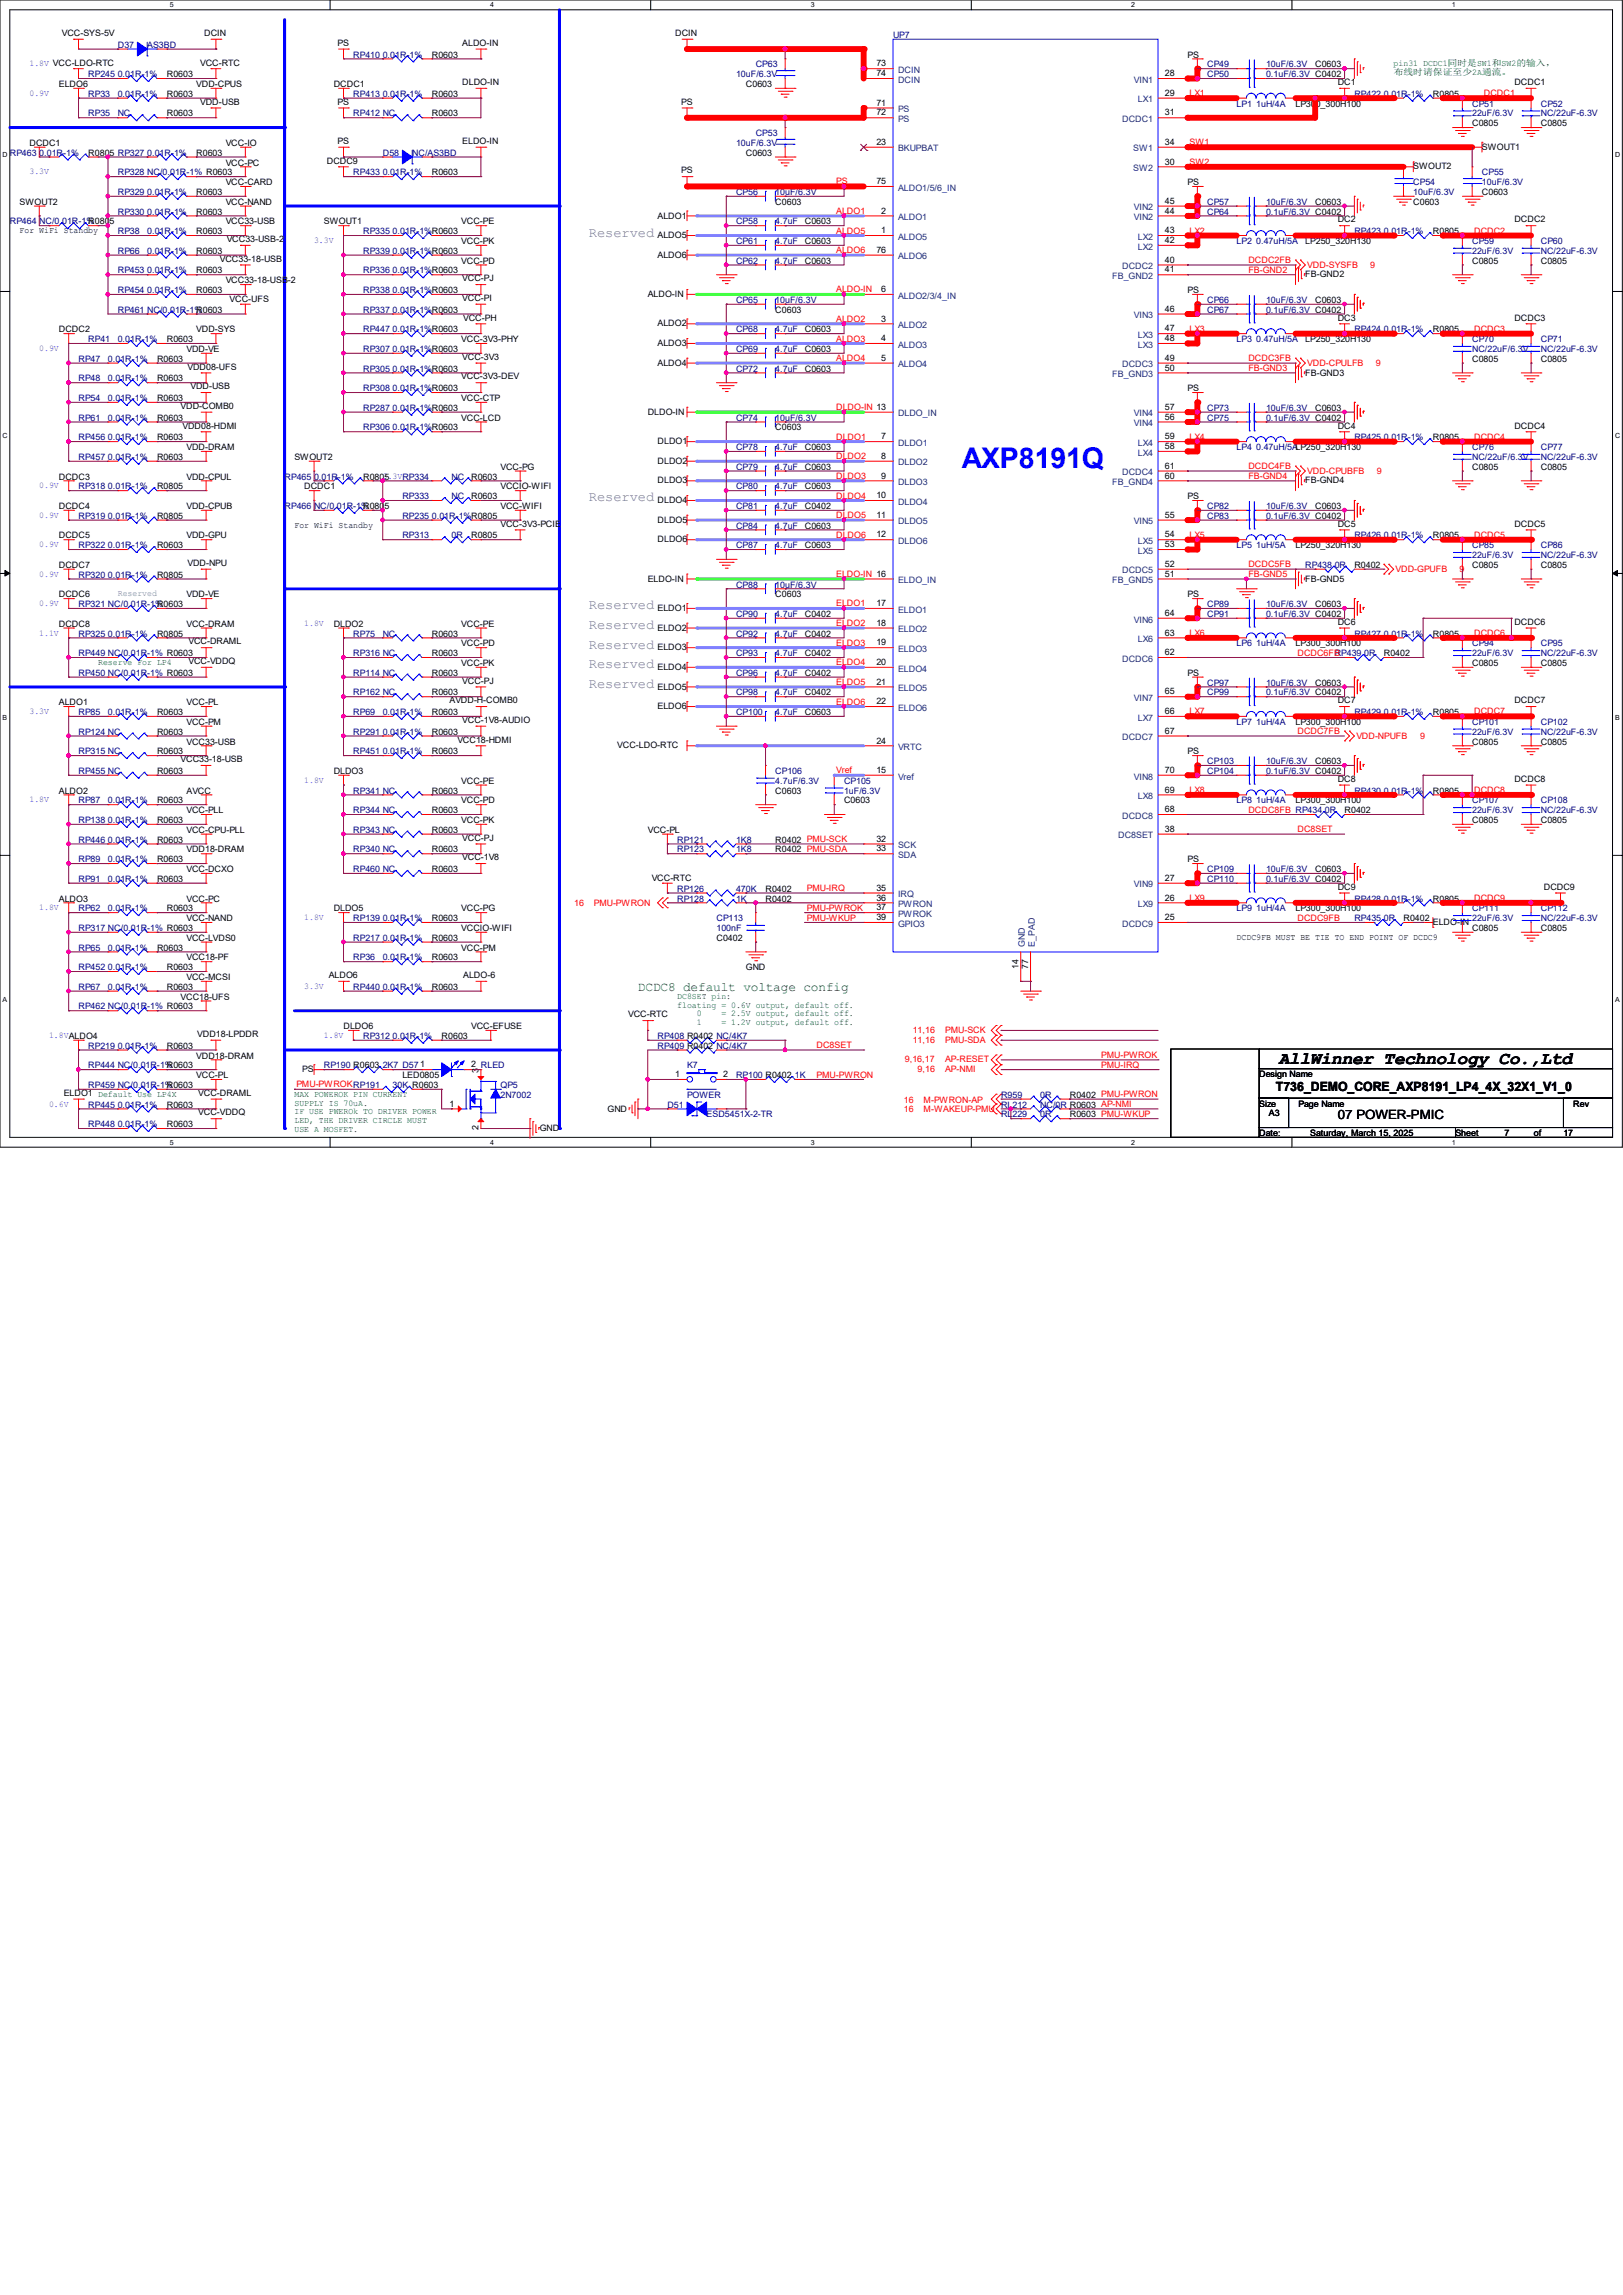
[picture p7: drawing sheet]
<svg xmlns="http://www.w3.org/2000/svg" width="210mm" height="297mm" viewBox="0 0 210 297" stroke-linecap="round" stroke-linejoin="round" font-family="sans-serif">
<defs><g id="words">
<text font-size="3.7" fill="#00f" x="124.5" y="60.6">AXP8191Q</text>
<text font-size="2.3" x="165.5" y="137.7">AllWinner Technology Co.,Ltd</text>
<g font-size="1.8" fill="#808080">
<text x="76.2" y="30.6">Reserved</text>
<text x="76.2" y="64.9">Reserved</text>
<text x="76.2" y="78.9">Reserved</text>
<text x="76.2" y="81.4">Reserved</text>
<text x="76.2" y="83.9">Reserved</text>
<text x="76.2" y="86.5">Reserved</text>
<text x="76.2" y="89">Reserved</text>
</g>
<text font-size="1.7" fill="#008000" x="82.5" y="128.3">DCDC8 default voltage config</text>
<g font-size="1.7">
<text x="165.1" y="141.2">T736_DEMO_CORE_AXP8191_LP4_4X_32X1_V1_0</text>
<text x="173.1" y="144.9">07 POWER-PMIC</text>
</g>
<g font-size="1.1">
<text x="8" y="4.7">VCC-SYS-5V</text>
<text x="26.4" y="4.7">DCIN</text>
<text x="43.7" y="5.9">PS</text>
<text x="59.8" y="5.9">ALDO-IN</text>
<text x="87.4" y="4.7">DCIN</text>
<text x="7.6" y="11.3">ELDO6</text>
<text x="21.6" y="10">R0603</text>
<text x="25.4" y="11.3">VDD-CPUS</text>
<text x="25.9" y="8.6">VCC-RTC</text>
<text x="43.2" y="11.3">DCDC1</text>
<text x="55.9" y="7.5">R0603</text>
<text x="59.8" y="11">DLDO-IN</text>
<text x="96.5" y="11.3">C0603</text>
<text x="113.4" y="9.9">74</text>
<text x="113.4" y="8.6">73</text>
<text x="150.7" y="9.9">28</text>
<text x="153.7" y="7.5">PS</text>
<text x="170.2" y="8.7">C0603</text>
<text x="173.1" y="11">DC1</text>
<text x="196" y="11">DCDC1</text>
<text x="21.6" y="15.1">R0603</text>
<text x="21.6" y="12.5">R0603</text>
<text x="25.9" y="13.5">VDD-USB</text>
<text x="43.7" y="13.5">PS</text>
<text x="55.9" y="12.5">R0603</text>
<text x="55.9" y="15.1">R0603</text>
<text x="88.1" y="13.5">PS</text>
<text x="113.4" y="13.7">71</text>
<text x="113.4" y="14.9">72</text>
<text x="150.7" y="12.4">29</text>
<text x="150.7" y="14.9">31</text>
<text x="167.6" y="13.8">LP300_300H100</text>
<text x="185.4" y="12.5">R0805</text>
<text x="190.5" y="16.3">C0805</text>
<text x="199.4" y="16.3">C0805</text>
<text x="3.8" y="18.9">DCDC1</text>
<text x="11.4" y="20.2">R0805 RP327 0.01R-1%</text>
<text x="25.4" y="20.2">R0603</text>
<text x="29.2" y="21.4">VCC-PC</text>
<text x="29.2" y="18.9">VCC-IO</text>
<text x="29.2" y="24">VCC-CARD</text>
<text x="42.3" y="21.2">DCDC9</text>
<text x="43.7" y="18.6">PS</text>
<text x="55.9" y="22.7">R0603</text>
<text x="59.8" y="18.6">ELDO-IN</text>
<text x="88.1" y="22.4">PS</text>
<text x="96.5" y="20.2">C0603</text>
<text x="113.4" y="18.8">23</text>
<text x="113.4" y="23.8">75</text>
<text x="150.7" y="18.8">34</text>
<text x="150.7" y="21.3">30</text>
<text x="153.7" y="24">PS</text>
<text x="182.9" y="21.9">SWOUT2</text>
<text x="191.8" y="19.4">SWOUT1</text>
<text x="2.5" y="26.5">SWOUT2</text>
<text x="11.4" y="29">R0805</text>
<text x="25.4" y="27.8">R0603</text>
<text x="25.4" y="25.2">R0603</text>
<text x="29.2" y="26.5">VCC-NAND</text>
<text x="29.2" y="29">VCC33-USB</text>
<text x="41.9" y="29">SWOUT1</text>
<text x="59.7" y="29">VCC-PE</text>
<text x="85.1" y="28.3">ALDO1</text>
<text x="100.3" y="26.5">C0603</text>
<text x="104.1" y="29">C0603</text>
<text x="114" y="27.6">2</text>
<text x="150.7" y="27.6">44</text>
<text x="150.7" y="26.4">45</text>
<text x="170.2" y="26.5">C0603</text>
<text x="173.1" y="28.8">DC2</text>
<text x="182.9" y="26.5">C0603</text>
<text x="191.8" y="25.2">C0603</text>
<text x="196" y="28.8">DCDC2</text>
<text x="2.5" y="30.2">For WiFi Standby</text>
<text x="25.4" y="30.3">R0603</text>
<text x="25.4" y="32.9">R0603</text>
<text x="25.4" y="35.4">R0603</text>
<text x="28.4" y="33.9">VCC33-18-USB</text>
<text x="29.3" y="31.3">VCC33-USB-2</text>
<text x="59.7" y="34.1">VCC-PD</text>
<text x="59.7" y="31.6">VCC-PK</text>
<text x="85.1" y="33.4">ALDO6</text>
<text x="85.1" y="30.8">ALDO5</text>
<text x="104.1" y="31.6">C0603</text>
<text x="104.1" y="34.1">C0603</text>
<text x="113.4" y="32.7">76</text>
<text x="114" y="30.2">1</text>
<text x="150.7" y="30.2">43</text>
<text x="150.7" y="34">40</text>
<text x="150.7" y="35.3">41</text>
<text x="150.7" y="31.5">42</text>
<text x="168.9" y="35.9">FB-GND2</text>
<text x="168.9" y="31.6">LP250_320H130</text>
<text x="185.4" y="30.3">R0805</text>
<text x="190.5" y="34.1">C0805</text>
<text x="199.4" y="34.1">C0805</text>
<text x="25.4" y="37.9">R0603</text>
<text x="25.4" y="40.5">R0603</text>
<text x="29.2" y="36.7">VCC33-18-USB-2</text>
<text x="29.7" y="39.1">VCC-UFS</text>
<text x="59.8" y="38.9">VCC-PI</text>
<text x="59.8" y="36.4">VCC-PJ</text>
<text x="59.9" y="41.5">VCC-PH</text>
<text x="83.8" y="38.4">ALDO-IN</text>
<text x="100.3" y="40.5">C0603</text>
<text x="114" y="37.8">6</text>
<text x="114" y="41.6">3</text>
<text x="150.7" y="40.3">46</text>
<text x="153.7" y="37.9">PS</text>
<text x="170.2" y="39.2">C0603</text>
<text x="173.1" y="41.5">DC3</text>
<text x="196" y="41.5">DCDC3</text>
<text x="7.6" y="43">DCDC2</text>
<text x="20.3" y="46.8">R0603</text>
<text x="21.6" y="44.3">R0603</text>
<text x="24.1" y="45.6">VDD-VE</text>
<text x="24.3" y="47.8">VDD08-UFS</text>
<text x="25.4" y="43">VDD-SYS</text>
<text x="59.7" y="44.3">VCC-3V3-PHY</text>
<text x="59.8" y="46.6">VCC-3V3</text>
<text x="85.1" y="42.2">ALDO2</text>
<text x="85.1" y="44.8">ALDO3</text>
<text x="85.1" y="47.3">ALDO4</text>
<text x="104.1" y="43">C0603</text>
<text x="104.1" y="45.6">C0603</text>
<text x="114" y="44.2">4</text>
<text x="114" y="46.7">5</text>
<text x="150.7" y="42.9">47</text>
<text x="150.7" y="44.2">48</text>
<text x="150.7" y="46.7">49</text>
<text x="150.7" y="48">50</text>
<text x="168.9" y="44.3">LP250_320H130</text>
<text x="185.4" y="43">R0805</text>
<text x="190.5" y="46.8">C0805</text>
<text x="199.4" y="46.8">C0805</text>
<text x="20.3" y="51.9">R0603</text>
<text x="20.3" y="49.4">R0603</text>
<text x="23.4" y="52.9">VDD-COMB0</text>
<text x="24.6" y="50.4">VDD-USB</text>
<text x="59.7" y="49.1">VCC-3V3-DEV</text>
<text x="59.7" y="51.9">VCC-CTP</text>
<text x="83.8" y="53.7">DLDO-IN</text>
<text x="104.1" y="48.1">C0603</text>
<text x="150.7" y="53">57</text>
<text x="153.7" y="50.6">PS</text>
<text x="168.9" y="48.6">FB-GND3</text>
<text x="170.2" y="53.2">C0603</text>
<text x="20.3" y="57">R0603</text>
<text x="20.3" y="54.4">R0603</text>
<text x="20.3" y="59.5">R0603</text>
<text x="23.6" y="55.5">VDD08-HDMI</text>
<text x="24.1" y="58.3">VDD-DRAM</text>
<text x="38.1" y="59.5">SWOUT2</text>
<text x="59.7" y="54.4">VCC-LCD</text>
<text x="85.1" y="57.5">DLDO1</text>
<text x="100.3" y="55.7">C0603</text>
<text x="104.1" y="58.3">C0603</text>
<text x="114" y="59.4">8</text>
<text x="114" y="56.9">7</text>
<text x="150.7" y="54.3">56</text>
<text x="150.7" y="58.1">58</text>
<text x="150.7" y="56.9">59</text>
<text x="173.1" y="55.5">DC4</text>
<text x="185.4" y="57">R0805</text>
<text x="196" y="55.5">DCDC4</text>
<text x="7.6" y="62.1">DCDC3</text>
<text x="7.6" y="65.9">DCDC4</text>
<text x="20.3" y="63.3">R0805</text>
<text x="24.1" y="62.1">VDD-CPUL</text>
<text x="24.1" y="65.9">VDD-CPUB</text>
<text x="39.4" y="63.3">DCDC1</text>
<text x="47" y="62.1">R0805</text>
<text x="47" y="65.9">R0805</text>
<text x="61" y="62.1">R0603</text>
<text x="61" y="64.6">R0603</text>
<text x="64.8" y="65.9">VCC-WIFI</text>
<text x="64.8" y="60.8">VCC-PG</text>
<text x="64.8" y="63.3">VCCIO-WIFI</text>
<text x="85.1" y="62.6">DLDO3</text>
<text x="85.1" y="60">DLDO2</text>
<text x="85.1" y="65.1">DLDO4</text>
<text x="104.1" y="60.8">C0603</text>
<text x="104.1" y="63.3">C0603</text>
<text x="104.1" y="65.9">C0402</text>
<text x="113.4" y="64.5">10</text>
<text x="114" y="61.9">9</text>
<text x="150.7" y="60.7">61</text>
<text x="150.7" y="61.9">60</text>
<text x="153.7" y="64.6">PS</text>
<text x="168.9" y="62.6">FB-GND4</text>
<text x="170.2" y="65.9">C0603</text>
<text x="190.5" y="60.8">C0805</text>
<text x="199.4" y="60.8">C0805</text>
<text x="7.6" y="69.7">DCDC5</text>
<text x="20.3" y="67.1">R0805</text>
<text x="20.3" y="71">R0603</text>
<text x="24.1" y="69.7">VDD-GPU</text>
<text x="38.1" y="68.3">For WiFi Standby</text>
<text x="61" y="69.7">R0805</text>
<text x="64.8" y="68.2">VCC-3V3-PCIE</text>
<text x="85.1" y="67.7">DLDO5</text>
<text x="85.1" y="70.2">DLDO6</text>
<text x="104.1" y="68.4">C0603</text>
<text x="104.1" y="71">C0603</text>
<text x="113.4" y="69.6">12</text>
<text x="113.4" y="67">11</text>
<text x="150.7" y="67">55</text>
<text x="150.7" y="70.8">53</text>
<text x="150.7" y="69.6">54</text>
<text x="167.6" y="71">LP250_320H130</text>
<text x="173.1" y="68.2">DC5</text>
<text x="185.4" y="69.7">R0805</text>
<text x="196" y="68.2">DCDC5</text>
<text x="7.6" y="73.5">DCDC7</text>
<text x="7.6" y="77.3">DCDC6</text>
<text x="20.3" y="74.8">R0805</text>
<text x="24.1" y="77.3">VDD-VE</text>
<text x="24.3" y="73.2">VDD-NPU</text>
<text x="83.8" y="75.3">ELDO-IN</text>
<text x="100.3" y="77.3">C0603</text>
<text x="150.7" y="73.4">52</text>
<text x="150.7" y="74.6">51</text>
<text x="153.7" y="77.3">PS</text>
<text x="168.9" y="75.3">FB-GND5</text>
<text x="175.3" y="73.5">R0402</text>
<text x="190.5" y="73.5">C0805</text>
<text x="199.4" y="73.5">C0805</text>
<text x="7.6" y="81.1">DCDC8</text>
<text x="20.3" y="78.6">R0603</text>
<text x="20.3" y="82.4">R0805</text>
<text x="24.1" y="81.1">VCC-DRAM</text>
<text x="24.4" y="83.4">VCC-DRAML</text>
<text x="43.2" y="81.1">DLDO2</text>
<text x="55.9" y="82.4">R0603</text>
<text x="59.7" y="81.1">VCC-PE</text>
<text x="59.7" y="83.7">VCC-PD</text>
<text x="85.1" y="79.1">ELDO1</text>
<text x="85.1" y="81.6">ELDO2</text>
<text x="104.1" y="82.4">C0402</text>
<text x="104.1" y="79.8">C0402</text>
<text x="113.4" y="78.4">17</text>
<text x="113.4" y="81">18</text>
<text x="113.4" y="83.5">19</text>
<text x="150.7" y="79.7">64</text>
<text x="150.7" y="82.3">63</text>
<text x="167.6" y="83.7">LP300_300H100</text>
<text x="170.2" y="78.6">C0603</text>
<text x="173.1" y="80.9">DC6</text>
<text x="185.4" y="82.4">R0805</text>
<text x="196" y="80.9">DCDC6</text>
<text x="24.4" y="85.9">VCC-VDDQ</text>
<text x="55.9" y="84.9">R0603</text>
<text x="55.9" y="87.5">R0603</text>
<text x="59.7" y="86.2">VCC-PK</text>
<text x="59.8" y="88.5">VCC-PJ</text>
<text x="85.1" y="89.2">ELDO5</text>
<text x="85.1" y="84.2">ELDO3</text>
<text x="85.1" y="86.7">ELDO4</text>
<text x="104.1" y="87.5">C0402</text>
<text x="104.1" y="84.9">C0402</text>
<text x="113.4" y="86.1">20</text>
<text x="113.4" y="88.6">21</text>
<text x="150.7" y="84.8">62</text>
<text x="150.7" y="89.9">65</text>
<text x="153.7" y="87.5">PS</text>
<text x="170.2" y="88.7">C0603</text>
<text x="179.1" y="84.9">R0402</text>
<text x="190.5" y="86.2">C0805</text>
<text x="199.4" y="86.2">C0805</text>
<text x="7.6" y="91.3">ALDO1</text>
<text x="20.3" y="95.1">R0603</text>
<text x="20.3" y="92.5">R0603</text>
<text x="24.1" y="93.8">VCC-PM</text>
<text x="24.1" y="91.3">VCC-PL</text>
<text x="55.9" y="90">R0603</text>
<text x="55.9" y="92.5">R0603</text>
<text x="55.9" y="95.1">R0603</text>
<text x="58.2" y="91">AVDD-H-COMB0</text>
<text x="59.8" y="93.6">VCC-1V8-AUDIO</text>
<text x="85.1" y="91.8">ELDO6</text>
<text x="104.1" y="90">C0402</text>
<text x="104.1" y="92.5">C0603</text>
<text x="113.4" y="91.1">22</text>
<text x="150.7" y="92.4">66</text>
<text x="150.7" y="95">67</text>
<text x="167.6" y="93.8">LP300_300H100</text>
<text x="173.1" y="91">DC7</text>
<text x="185.4" y="92.5">R0805</text>
<text x="196" y="91">DCDC7</text>
<text x="20.3" y="100.2">R0603</text>
<text x="20.3" y="97.6">R0603</text>
<text x="23.4" y="98.6">VCC33-18-USB</text>
<text x="24.1" y="96.4">VCC33-USB</text>
<text x="43.2" y="100.2">DLDO3</text>
<text x="55.9" y="97.6">R0603</text>
<text x="59.2" y="96.1">VCC18-HDMI</text>
<text x="59.7" y="101.4">VCC-PE</text>
<text x="79.9" y="96.9">VCC-LDO-RTC</text>
<text x="113.4" y="96.2">24</text>
<text x="113.4" y="100">15</text>
<text x="150.7" y="100">70</text>
<text x="153.7" y="97.6">PS</text>
<text x="170.2" y="98.9">C0603</text>
<text x="173.1" y="101.2">DC8</text>
<text x="190.5" y="96.4">C0805</text>
<text x="196" y="101.2">DCDC8</text>
<text x="199.4" y="96.4">C0805</text>
<text x="7.6" y="102.7">ALDO2</text>
<text x="20.3" y="104">R0603</text>
<text x="20.3" y="106.5">R0603</text>
<text x="24.1" y="102.7">AVCC</text>
<text x="24.1" y="105.2">VCC-PLL</text>
<text x="24.1" y="107.8">VCC-CPU-PLL</text>
<text x="55.9" y="107.8">R0603</text>
<text x="55.9" y="105.2">R0603</text>
<text x="55.9" y="102.7">R0603</text>
<text x="59.7" y="106.5">VCC-PK</text>
<text x="59.7" y="104">VCC-PD</text>
<text x="83.8" y="107.8">VCC-PL</text>
<text x="100.3" y="102.7">C0603</text>
<text x="109.2" y="104">C0603</text>
<text x="150.7" y="107.7">38</text>
<text x="150.7" y="102.6">69</text>
<text x="150.7" y="105.1">68</text>
<text x="167.6" y="104">LP300_300H100</text>
<text x="174" y="105.2">R0402</text>
<text x="185.4" y="102.7">R0805</text>
<text x="190.5" y="106.5">C0805</text>
<text x="199.4" y="106.5">C0805</text>
<text x="20.3" y="111.6">R0603</text>
<text x="20.3" y="109.1">R0603</text>
<text x="24.1" y="110.3">VDD18-DRAM</text>
<text x="24.1" y="112.9">VCC-DCXO</text>
<text x="55.9" y="112.9">R0603</text>
<text x="55.9" y="110.3">R0603</text>
<text x="59.8" y="108.8">VCC-PJ</text>
<text x="59.8" y="111.3">VCC-1V8</text>
<text x="100.3" y="109.1">R0402 PMU-SCK</text>
<text x="100.3" y="110.3">R0402 PMU-SDA</text>
<text x="113.4" y="110.2">33</text>
<text x="113.4" y="108.9">32</text>
<text x="153.7" y="111.6">PS</text>
<text x="170.2" y="112.9">C0603</text>
<text x="7.6" y="116.7">ALDO3</text>
<text x="20.3" y="114.1">R0603</text>
<text x="21.6" y="117.9">R0603</text>
<text x="24.1" y="116.7">VCC-PC</text>
<text x="24.1" y="119.2">VCC-NAND</text>
<text x="43.2" y="117.9">DLDO5</text>
<text x="55.9" y="119.2">R0603</text>
<text x="59.7" y="117.9">VCC-PG</text>
<text x="84.3" y="114">VCC-RTC</text>
<text x="99.1" y="115.4">R0402</text>
<text x="99.1" y="116.7">R0402</text>
<text x="113.4" y="116.5">36</text>
<text x="113.4" y="117.8">37</text>
<text x="113.4" y="115.3">35</text>
<text x="113.4" y="119.1">39</text>
<text x="150.7" y="116.5">26</text>
<text x="150.7" y="119.1">25</text>
<text x="150.7" y="114">27</text>
<text x="167.6" y="117.9">LP300_300H100</text>
<text x="173.1" y="115.2">DC9</text>
<text x="181.6" y="119.2">R0402</text>
<text x="185.4" y="119.7">ELDO-IN</text>
<text x="185.4" y="116.7">R0805</text>
<text x="199.8" y="115.2">DCDC9</text>
<text x="20.3" y="123">R0603</text>
<text x="21.6" y="125.6">R0603</text>
<text x="24.1" y="121.8">VCC-LVDS0</text>
<text x="24.1" y="124.3">VCC18-PF</text>
<text x="55.9" y="124.3">R0603</text>
<text x="55.9" y="121.8">R0603</text>
<text x="59.7" y="120.5">VCCIO-WIFI</text>
<text x="59.7" y="123">VCC-PM</text>
<text x="92.7" y="121.8">C0402</text>
<text x="96.5" y="125.6">GND</text>
<text x="131.8" y="125.3" transform="rotate(-90 131.8 125.3)">14</text>
<text x="133.1" y="125.3" transform="rotate(-90 133.1 125.3)">77</text>
<text x="160" y="121.6">DCDC9FB MUST BE TIE TO END POINT OF DCDC9</text>
<text x="190.5" y="120.5">C0805</text>
<text x="199.4" y="120.5">C0805</text>
<text x="21.6" y="128.1">R0603</text>
<text x="23.4" y="129.4">VCC18-UFS</text>
<text x="24.1" y="126.8">VCC-MCSI</text>
<text x="42.5" y="126.6">ALDO6</text>
<text x="55.9" y="128.1">R0603</text>
<text x="59.9" y="126.6">ALDO-6</text>
<text x="81.3" y="131.7">VCC-RTC</text>
<text x="21.6" y="135.7">R0603</text>
<text x="25.4" y="137">VDD18-DRAM</text>
<text x="25.5" y="134.2">VDD18-LPDDR</text>
<text x="44.4" y="133.2">DLDO6</text>
<text x="57.1" y="134.5">R0603</text>
<text x="61" y="133.2">VCC-EFUSE</text>
<text x="8.3" y="141.8">ELDO1 Default Use LP4X</text>
<text x="21.6" y="138.3">R0603</text>
<text x="21.6" y="143.3">R0603</text>
<text x="21.6" y="140.8">R0603</text>
<text x="25.4" y="139.5">VCC-PL</text>
<text x="25.7" y="141.8">VCC-DRAML</text>
<text x="39.1" y="138.8">PS</text>
<text x="52.1" y="139.5">LED0805</text>
<text x="58.2" y="143.2">1</text>
<text x="61" y="138.1">2 RLED</text>
<text x="61.9" y="138.8" transform="rotate(-90 61.9 138.8)">3</text>
<text x="78.6" y="143.9">GND</text>
<text x="87.4" y="139.4">1</text>
<text x="93.6" y="139.4">2</text>
<text x="138.4" y="142.1">R0402 PMU-PWRON</text>
<text x="162.9" y="139.4">Design Name</text>
<text x="162.9" y="143.2">Size</text>
<text x="168" y="143.2">Page Name</text>
<text x="203.6" y="143.2">Rev</text>
<text x="21.6" y="145.9">R0603</text>
<text x="25.7" y="144.4">VCC-VDDQ</text>
<text x="61.9" y="146.3" transform="rotate(-90 61.9 146.3)">2</text>
<text x="69.8" y="146.4">GND</text>
<text x="138.4" y="144.6">R0603 PMU-WKUP</text>
<text x="162.9" y="147">Date:</text>
<text x="164.2" y="144.5">A3</text>
<text x="169.5" y="147">Saturday, March 15, 2025</text>
<text x="188.3" y="147">Sheet</text>
<text x="194.7" y="147">7</text>
<text x="198.5" y="147">of</text>
<text x="202.3" y="147">17</text>
</g>
<g font-size="1.1" fill="#000080">
<text x="115.6" y="4.9">UP7</text>
<text x="11.4" y="10">RP245 0.01R-1%</text>
<text x="15.2" y="6.2">D37</text>
<text x="19" y="6.2">AS3BD</text>
<text x="45.7" y="7.5">RP410 0.01R-1%</text>
<text x="95.2" y="10">10uF/6.3V</text>
<text x="97.8" y="8.7">CP63</text>
<text x="156.2" y="8.7">CP49</text>
<text x="156.2" y="10">CP50</text>
<text x="163.8" y="8.7">10uF/6.3V</text>
<text x="163.8" y="10">0.1uF/6.3V C0402</text>
<text x="11.4" y="15.1">RP35</text>
<text x="11.4" y="12.5">RP33</text>
<text x="15.2" y="15.1">NC</text>
<text x="15.2" y="12.5">0.01R-1%</text>
<text x="45.7" y="12.5">RP413 0.01R-1%</text>
<text x="45.7" y="15.1">RP412 NC</text>
<text x="97.8" y="17.6">CP53</text>
<text x="160" y="13.8">LP1 1uH/4A</text>
<text x="175.3" y="12.5">RP422 0.01R-1%</text>
<text x="190.5" y="13.8">CP51</text>
<text x="190.5" y="15.1">22uF/6.3V</text>
<text x="199.4" y="13.8">CP52</text>
<text x="199.4" y="15.1">NC/22uF-6.3V</text>
<text x="1.3" y="20.2">RP463 0.01R-1%</text>
<text x="15.2" y="22.7">RP328 NC/0.01R-1% R0603</text>
<text x="45.7" y="22.7">RP433 0.01R-1%</text>
<text x="49.5" y="20.2">D58</text>
<text x="53.3" y="20.2">NC/AS3BD</text>
<text x="95.2" y="18.9">10uF/6.3V</text>
<text x="182.9" y="24">CP54</text>
<text x="191.8" y="22.7">CP55</text>
<text x="191.8" y="24">10uF/6.3V</text>
<text x="1.3" y="29">RP464 NC/0.01R-1%</text>
<text x="15.2" y="27.8">RP330 0.01R-1%</text>
<text x="15.2" y="25.2">RP329 0.01R-1%</text>
<text x="95.2" y="25.2">CP56</text>
<text x="95.2" y="29">CP58</text>
<text x="100.3" y="25.2">10uF/6.3V</text>
<text x="100.3" y="29">4.7uF</text>
<text x="156.2" y="27.8">CP64</text>
<text x="156.2" y="26.5">CP57</text>
<text x="163.8" y="27.8">0.1uF/6.3V C0402</text>
<text x="163.8" y="26.5">10uF/6.3V</text>
<text x="182.9" y="25.2">10uF/6.3V</text>
<text x="15.2" y="30.3">RP38</text>
<text x="15.2" y="32.9">RP66</text>
<text x="15.2" y="35.4">RP453 0.01R-1%</text>
<text x="19" y="30.3">0.01R-1%</text>
<text x="19" y="32.9">0.01R-1%</text>
<text x="47" y="32.9">RP339 0.01R-1%R0603</text>
<text x="47" y="30.3">RP335 0.01R-1%R0603</text>
<text x="47" y="35.4">RP336 0.01R-1%R0603</text>
<text x="95.2" y="31.6">CP61</text>
<text x="95.2" y="34.1">CP62</text>
<text x="100.3" y="31.6">4.7uF</text>
<text x="100.3" y="34.1">4.7uF</text>
<text x="160" y="31.6">LP2 0.47uH/5A</text>
<text x="175.3" y="30.3">RP423 0.01R-1%</text>
<text x="190.5" y="31.6">CP59</text>
<text x="190.5" y="32.9">22uF/6.3V</text>
<text x="199.4" y="31.6">CP60</text>
<text x="199.4" y="32.9">NC/22uF-6.3V</text>
<text x="15.2" y="37.9">RP454 0.01R-1%</text>
<text x="15.2" y="40.5">RP461 NC/0.01R-1%</text>
<text x="47" y="37.9">RP338 0.01R-1%R0603</text>
<text x="47" y="40.5">RP337 0.01R-1%R0603</text>
<text x="95.2" y="39.2">CP65</text>
<text x="100.3" y="39.2">10uF/6.3V</text>
<text x="156.2" y="39.2">CP66</text>
<text x="156.2" y="40.5">CP67</text>
<text x="163.8" y="39.2">10uF/6.3V</text>
<text x="163.8" y="40.5">0.1uF/6.3V C0402</text>
<text x="10.2" y="46.8">RP47</text>
<text x="11.4" y="44.3">RP41</text>
<text x="14" y="46.8">0.01R-1%</text>
<text x="15.2" y="44.3">0.01R-1%</text>
<text x="47" y="45.6">RP307 0.01R-1%R0603</text>
<text x="47" y="43">RP447 0.01R-1%R0603</text>
<text x="95.2" y="43">CP68</text>
<text x="95.2" y="45.6">CP69</text>
<text x="100.3" y="43">4.7uF</text>
<text x="100.3" y="45.6">4.7uF</text>
<text x="160" y="44.3">LP3 0.47uH/5A</text>
<text x="175.3" y="43">RP424 0.01R-1%</text>
<text x="190.5" y="44.3">CP70</text>
<text x="190.5" y="45.6">NC/22uF/6.3V</text>
<text x="199.4" y="44.3">CP71</text>
<text x="199.4" y="45.6">NC/22uF-6.3V</text>
<text x="10.2" y="51.9">RP54</text>
<text x="10.2" y="49.4">RP48</text>
<text x="14" y="51.9">0.01R-1%</text>
<text x="14" y="49.4">0.01R-1%</text>
<text x="47" y="48.1">RP305 0.01R-1%R0603</text>
<text x="47" y="53.2">RP287 0.01R-1%R0603</text>
<text x="47" y="50.6">RP308 0.01R-1%R0603</text>
<text x="95.2" y="48.1">CP72</text>
<text x="100.3" y="48.1">4.7uF</text>
<text x="156.2" y="53.2">CP73</text>
<text x="163.8" y="53.2">10uF/6.3V</text>
<text x="10.2" y="57">RP456 0.01R-1%</text>
<text x="10.2" y="54.4">RP61</text>
<text x="10.2" y="59.5">RP457 0.01R-1%</text>
<text x="14" y="54.4">0.01R-1%</text>
<text x="47" y="55.7">RP306 0.01R-1%R0603</text>
<text x="95.2" y="54.4">CP74</text>
<text x="95.2" y="58.3">CP78</text>
<text x="100.3" y="54.4">10uF/6.3V</text>
<text x="100.3" y="58.3">4.7uF</text>
<text x="156.2" y="54.4">CP75</text>
<text x="160" y="58.3">LP4 0.47uH/5ALP250_320H130</text>
<text x="163.8" y="54.4">0.1uF/6.3V C0402</text>
<text x="175.3" y="57">RP425 0.01R-1%</text>
<text x="190.5" y="58.3">CP76</text>
<text x="190.5" y="59.5">NC/22uF/6.3V</text>
<text x="199.4" y="58.3">CP77</text>
<text x="199.4" y="59.5">NC/22uF-6.3V</text>
<text x="10.2" y="63.3">RP318 0.01R-1%</text>
<text x="36.8" y="62.1">RP465 0.01R-1%</text>
<text x="36.8" y="65.9">RP466 NC/0.01R-1%</text>
<text x="52.1" y="64.6">RP333</text>
<text x="58.4" y="62.1">NC</text>
<text x="58.4" y="64.6">NC</text>
<text x="95.2" y="60.8">CP79</text>
<text x="95.2" y="63.3">CP80</text>
<text x="95.2" y="65.9">CP81</text>
<text x="100.3" y="60.8">4.7uF</text>
<text x="100.3" y="63.3">4.7uF</text>
<text x="100.3" y="65.9">4.7uF</text>
<text x="156.2" y="65.9">CP82</text>
<text x="163.8" y="65.9">10uF/6.3V</text>
<text x="10.2" y="67.1">RP319 0.01R-1%</text>
<text x="10.2" y="71">RP322 0.01R-1%</text>
<text x="52.1" y="69.7">RP313</text>
<text x="52.1" y="67.1">RP235 0.01R-1%R0805</text>
<text x="58.4" y="69.7">0R</text>
<text x="95.2" y="68.4">CP84</text>
<text x="95.2" y="71">CP87</text>
<text x="100.3" y="68.4">4.7uF</text>
<text x="100.3" y="71">4.7uF</text>
<text x="156.2" y="67.1">CP83</text>
<text x="160" y="71">LP5 1uH/5A</text>
<text x="163.8" y="67.1">0.1uF/6.3V C0402</text>
<text x="175.3" y="69.7">RP426 0.01R-1%</text>
<text x="190.5" y="71">CP85</text>
<text x="199.4" y="71">CP86</text>
<text x="10.2" y="74.8">RP320 0.01R-1%</text>
<text x="95.2" y="76">CP88</text>
<text x="100.3" y="76">10uF/6.3V</text>
<text x="168.9" y="73.5">RP438 0R</text>
<text x="190.5" y="72.2">22uF/6.3V</text>
<text x="199.4" y="72.2">NC/22uF-6.3V</text>
<text x="10.2" y="78.6">RP321 NC/0.01R-1%</text>
<text x="10.2" y="82.4">RP325 0.01R-1%</text>
<text x="45.7" y="82.4">RP75</text>
<text x="49.5" y="82.4">NC</text>
<text x="95.2" y="82.4">CP92</text>
<text x="95.2" y="79.8">CP90</text>
<text x="100.3" y="82.4">4.7uF</text>
<text x="100.3" y="79.8">4.7uF</text>
<text x="156.2" y="79.8">CP91</text>
<text x="156.2" y="78.6">CP89</text>
<text x="160" y="83.7">LP6 1uH/4A</text>
<text x="163.8" y="79.8">0.1uF/6.3V C0402</text>
<text x="163.8" y="78.6">10uF/6.3V</text>
<text x="175.3" y="82.4">RP427 0.01R-1%</text>
<text x="190.5" y="83.7">CP94</text>
<text x="199.4" y="83.7">CP95</text>
<text x="10.2" y="87.5">RP450 NC/0.01R-1% R0603</text>
<text x="10.2" y="84.9">RP449 NC/0.01R-1% R0603</text>
<text x="45.7" y="84.9">RP316 NC</text>
<text x="45.7" y="87.5">RP114 NC</text>
<text x="95.2" y="87.5">CP96</text>
<text x="95.2" y="84.9">CP93</text>
<text x="100.3" y="87.5">4.7uF</text>
<text x="100.3" y="84.9">4.7uF</text>
<text x="156.2" y="88.7">CP97</text>
<text x="163.8" y="88.7">10uF/6.3V</text>
<text x="172.7" y="84.9">RP439 0R</text>
<text x="190.5" y="84.9">22uF/6.3V</text>
<text x="199.4" y="84.9">NC/22uF-6.3V</text>
<text x="10.2" y="95.1">RP124 NC</text>
<text x="10.2" y="92.5">RP85</text>
<text x="14" y="92.5">0.01R-1%</text>
<text x="45.7" y="90">RP162 NC</text>
<text x="45.7" y="92.5">RP69</text>
<text x="45.7" y="95.1">RP291 0.01R-1%</text>
<text x="49.5" y="92.5">0.01R-1%</text>
<text x="95.2" y="90">CP98</text>
<text x="95.2" y="92.5">CP100</text>
<text x="100.3" y="90">4.7uF</text>
<text x="100.3" y="92.5">4.7uF</text>
<text x="156.2" y="90">CP99</text>
<text x="160" y="93.8">LP7 1uH/4A</text>
<text x="163.8" y="90">0.1uF/6.3V C0402</text>
<text x="175.3" y="92.5">RP429 0.01R-1%</text>
<text x="190.5" y="93.8">CP101</text>
<text x="190.5" y="95.1">22uF/6.3V</text>
<text x="199.4" y="93.8">CP102</text>
<text x="199.4" y="95.1">NC/22uF-6.3V</text>
<text x="10.2" y="100.2">RP455 NC</text>
<text x="10.2" y="97.6">RP315 NC</text>
<text x="45.7" y="97.6">RP451 0.01R-1%</text>
<text x="100.3" y="100.2">CP106</text>
<text x="100.3" y="101.4">4.7uF/6.3V</text>
<text x="109.2" y="101.4">CP105</text>
<text x="156.2" y="100.2">CP104</text>
<text x="156.2" y="98.9">CP103</text>
<text x="163.8" y="100.2">0.1uF/6.3V C0402</text>
<text x="163.8" y="98.9">10uF/6.3V</text>
<text x="10.2" y="104">RP87</text>
<text x="10.2" y="106.5">RP138 0.01R-1%</text>
<text x="14" y="104">0.01R-1%</text>
<text x="45.7" y="107.8">RP343 NC</text>
<text x="45.7" y="105.2">RP344 NC</text>
<text x="45.7" y="102.7">RP341 NC</text>
<text x="109.2" y="102.7">1uF/6.3V</text>
<text x="160" y="104">LP8 1uH/4A</text>
<text x="175.3" y="102.7">RP430 0.01R-1%</text>
<text x="190.5" y="104">CP107</text>
<text x="190.5" y="105.2">22uF/6.3V</text>
<text x="199.4" y="104">CP108</text>
<text x="199.4" y="105.2">NC/22uF-6.3V</text>
<text x="10.2" y="111.6">RP89</text>
<text x="10.2" y="109.1">RP446 0.01R-1%</text>
<text x="14" y="111.6">0.01R-1%</text>
<text x="45.7" y="112.9">RP460 NC</text>
<text x="45.7" y="110.3">RP340 NC</text>
<text x="87.6" y="109.1">RP121</text>
<text x="87.6" y="110.3">RP123</text>
<text x="95.2" y="109.1">1K8</text>
<text x="95.2" y="110.3">1K8</text>
<text x="156.2" y="112.9">CP109</text>
<text x="163.8" y="112.9">10uF/6.3V</text>
<text x="10.2" y="114.1">RP91</text>
<text x="10.2" y="117.9">RP62</text>
<text x="14" y="114.1">0.01R-1%</text>
<text x="14" y="117.9">0.01R-1%</text>
<text x="45.7" y="119.2">RP139 0.01R-1%</text>
<text x="87.6" y="115.4">RP126</text>
<text x="87.6" y="116.7">RP128</text>
<text x="92.7" y="119.2">CP113</text>
<text x="95.2" y="115.4">470K</text>
<text x="95.2" y="116.7">1K</text>
<text x="156.2" y="114.1">CP110</text>
<text x="160" y="117.9">LP9 1uH/4A</text>
<text x="163.8" y="114.1">0.1uF/6.3V C0402</text>
<text x="175.3" y="116.7">RP428 0.01R-1%</text>
<text x="175.3" y="119.2">RP435 0R</text>
<text x="190.5" y="117.9">CP111</text>
<text x="190.5" y="119.2">22uF/6.3V</text>
<text x="199.4" y="117.9">CP112</text>
<text x="199.4" y="119.2">NC/22uF-6.3V</text>
<text x="10.2" y="120.5">RP317 NC/0.01R-1% R0603</text>
<text x="10.2" y="123">RP65</text>
<text x="10.2" y="125.6">RP452 0.01R-1%</text>
<text x="14" y="123">0.01R-1%</text>
<text x="45.7" y="124.3">RP36</text>
<text x="45.7" y="121.8">RP217 0.01R-1%</text>
<text x="49.5" y="124.3">0.01R-1%</text>
<text x="92.7" y="120.5">100nF</text>
<text x="10.2" y="130.6">RP462 NC/0.01R-1% R0603</text>
<text x="10.2" y="128.1">RP67</text>
<text x="14" y="128.1">0.01R-1%</text>
<text x="45.7" y="128.1">RP440 0.01R-1%</text>
<text x="11.4" y="135.7">RP219 0.01R-1%</text>
<text x="47" y="134.5">RP312 0.01R-1%</text>
<text x="85.1" y="135.7">RP409 R0402 NC/4K7</text>
<text x="85.1" y="134.5">RP408 R0402 NC/4K7</text>
<text x="11.4" y="138.3">RP444 NC/0.01R-1%</text>
<text x="11.4" y="143.3">RP445 0.01R-1%</text>
<text x="11.4" y="140.8">RP459 NC/0.01R-1%</text>
<text x="41.9" y="138.3">RP190 R0603</text>
<text x="49.5" y="138.3">2K7 D571</text>
<text x="50.8" y="140.8">30K R0603</text>
<text x="64.8" y="140.8">QP5</text>
<text x="64.8" y="142.1">2N7002</text>
<text x="86.4" y="143.3">D51</text>
<text x="88.9" y="138.3">K7</text>
<text x="88.9" y="142.1">POWER</text>
<text x="95.2" y="139.5">RP100 R0402</text>
<text x="102.9" y="139.5">1K</text>
<text x="129.5" y="142.1">R959</text>
<text x="129.5" y="143.3">RL212</text>
<text x="134.6" y="142.1">0R</text>
<text x="134.6" y="143.3">NC/0R R0603 AP-NMI</text>
<text x="11.4" y="145.9">RP448 0.01R-1%</text>
<text x="91.4" y="144.6">ESD5451X-2-TR</text>
<text x="129.5" y="144.6">RL229</text>
<text x="134.6" y="144.6">0R</text>
</g>
<g font-size="1.1" fill="#8000ff">
<text x="3.8" y="8.6">1.8V VCC-LDO-RTC</text>
<text x="3.8" y="12.4">0.9V</text>
<text x="3.8" y="22.6">3.3V</text>
<text x="40.6" y="31.5">3.3V</text>
<text x="5.1" y="45.4">0.9V</text>
<text x="5.1" y="63.2">0.9V</text>
<text x="49.5" y="61.9">3.3VRP334</text>
<text x="5.1" y="67">0.9V</text>
<text x="5.1" y="70.8">0.9V</text>
<text x="5.1" y="74.6">0.9V</text>
<text x="5.1" y="82.3">1.1V</text>
<text x="5.1" y="78.4">0.9V</text>
<text x="39.4" y="81">1.8V</text>
<text x="3.8" y="92.4">3.3V</text>
<text x="39.4" y="101.3">1.8V</text>
<text x="3.8" y="103.8">1.8V</text>
<text x="5.1" y="117.8">1.8V</text>
<text x="39.4" y="119.1">1.8V</text>
<text x="39.4" y="128">3.3V</text>
<text x="6.3" y="134.3">1.8VALDO4</text>
<text x="41.9" y="134.3">1.8V</text>
<text x="6.3" y="143.2">0.6V</text>
</g>
<g font-size="1.1" fill="#004080">
<text x="116.2" y="10.7">DCIN</text>
<text x="116.2" y="9.4">DCIN</text>
<text x="146.7" y="10.7">VIN1</text>
<text x="116.2" y="14.5">PS</text>
<text x="116.2" y="15.8">PS</text>
<text x="145.2" y="15.8">DCDC1</text>
<text x="147.2" y="13.3">LX1</text>
<text x="116.2" y="19.6">BKUPBAT</text>
<text x="146.6" y="19.6">SW1</text>
<text x="146.6" y="22.1">SW2</text>
<text x="116.2" y="28.5">ALDO1</text>
<text x="116.2" y="24.7">ALDO1/5/6_IN</text>
<text x="146.7" y="28.5">VIN2</text>
<text x="146.7" y="27.2">VIN2</text>
<text x="116.2" y="31">ALDO5</text>
<text x="116.2" y="33.6">ALDO6</text>
<text x="145.2" y="34.8">DCDC2</text>
<text x="147.2" y="31">LX2</text>
<text x="147.2" y="32.3">LX2</text>
<text x="116.2" y="38.7">ALDO2/3/4_IN</text>
<text x="143.9" y="36.1">FB_GND2</text>
<text x="146.7" y="41.2">VIN3</text>
<text x="116.2" y="42.5">ALDO2</text>
<text x="116.2" y="45">ALDO3</text>
<text x="116.2" y="47.5">ALDO4</text>
<text x="145.2" y="47.5">DCDC3</text>
<text x="147.2" y="43.7">LX3</text>
<text x="147.2" y="45">LX3</text>
<text x="116.2" y="53.9">DLDO_IN</text>
<text x="143.9" y="48.8">FB_GND3</text>
<text x="146.7" y="53.9">VIN4</text>
<text x="116.2" y="57.7">DLDO1</text>
<text x="146.7" y="55.2">VIN4</text>
<text x="147.2" y="59">LX4</text>
<text x="147.2" y="57.7">LX4</text>
<text x="116.2" y="65.3">DLDO4</text>
<text x="116.2" y="62.8">DLDO3</text>
<text x="116.2" y="60.2">DLDO2</text>
<text x="143.9" y="62.8">FB_GND4</text>
<text x="145.2" y="61.5">DCDC4</text>
<text x="116.2" y="70.4">DLDO6</text>
<text x="116.2" y="67.9">DLDO5</text>
<text x="146.7" y="67.9">VIN5</text>
<text x="147.2" y="71.7">LX5</text>
<text x="147.2" y="70.4">LX5</text>
<text x="116.2" y="75.5">ELDO_IN</text>
<text x="143.9" y="75.5">FB_GND5</text>
<text x="145.2" y="74.2">DCDC5</text>
<text x="116.2" y="79.3">ELDO1</text>
<text x="116.2" y="81.8">ELDO2</text>
<text x="146.7" y="80.6">VIN6</text>
<text x="147.2" y="83.1">LX6</text>
<text x="116.2" y="84.4">ELDO3</text>
<text x="116.2" y="86.9">ELDO4</text>
<text x="116.2" y="89.5">ELDO5</text>
<text x="145.2" y="85.6">DCDC6</text>
<text x="116.2" y="92">ELDO6</text>
<text x="145.2" y="95.8">DCDC7</text>
<text x="146.7" y="90.7">VIN7</text>
<text x="147.2" y="93.3">LX7</text>
<text x="116.2" y="97.1">VRTC</text>
<text x="116.2" y="100.9">Vref</text>
<text x="146.7" y="100.9">VIN8</text>
<text x="145.2" y="106">DCDC8</text>
<text x="147.2" y="103.4">LX8</text>
<text x="116.2" y="111">SDA</text>
<text x="116.2" y="109.8">SCK</text>
<text x="144.7" y="108.5">DC8SET</text>
<text x="116.2" y="117.4">PWRON</text>
<text x="116.2" y="118.7">PWROK</text>
<text x="116.2" y="116.1">IRQ</text>
<text x="116.2" y="119.9">GPIO3</text>
<text x="145.2" y="119.9">DCDC9</text>
<text x="146.7" y="114.9">VIN9</text>
<text x="147.2" y="117.4">LX9</text>
<text x="132.6" y="122.6" transform="rotate(-90 132.6 122.6)">GND</text>
<text x="133.9" y="122.6" transform="rotate(-90 133.9 122.6)">E_PAD</text>
</g>
<g font-size="1.1" fill="#008000">
<text x="180.3" y="8.6">pin31 DCDC1同时是SW1和SW2的输入，</text>
<text x="180.3" y="9.7">布线时请保证至少2A通流。</text>
<text x="12.7" y="86.1">Reserve For LP4</text>
<text x="87.6" y="129.2">DC8SET pin:</text>
<text x="87.6" y="130.4">floating = 0.6V output, default off.</text>
<text x="90.2" y="131.5">0</text>
<text x="93.3" y="131.5">= 2.5V output, default off.</text>
<text x="90.2" y="132.7">1</text>
<text x="93.3" y="132.7">= 1.2V output, default off.</text>
<text x="38.1" y="141.9">MAX POWEROK PIN CURRENT</text>
<text x="38.1" y="143.1">SUPPLY IS 70uA.</text>
<text x="38.1" y="144.2">IF USE PWEROk TO DRIVER POWER</text>
<text x="38.1" y="145.4">LED, THE DRIVER CIRCLE MUST</text>
<text x="38.1" y="146.5">USE A MOSFET.</text>
</g>
<g font-size="1.1" fill="#f00">
<text x="153.9" y="12.4">LX1</text>
<text x="192" y="12.4">DCDC1</text>
<text x="108.2" y="23.9">PS</text>
<text x="153.9" y="21.3">SW2</text>
<text x="153.9" y="18.8">SW1</text>
<text x="108.2" y="27.7">ALDO1</text>
<text x="108.2" y="32.8">ALDO6</text>
<text x="108.2" y="30.2">ALDO5</text>
<text x="153.9" y="30.2">LX2</text>
<text x="161.5" y="35.3">FB-GND2</text>
<text x="161.5" y="34">DCDC2FB</text>
<text x="169.2" y="34.6">VDD-SYSFB</text>
<text x="177.3" y="34.6">9</text>
<text x="190.7" y="30.2">DCDC2</text>
<text x="108.2" y="37.8">ALDO-IN</text>
<text x="108.2" y="41.7">ALDO2</text>
<text x="108.2" y="46.7">ALDO4</text>
<text x="108.2" y="44.2">ALDO3</text>
<text x="153.9" y="42.9">LX3</text>
<text x="161.5" y="46.7">DCDC3FB</text>
<text x="169.2" y="47.3">VDD-CPULFB</text>
<text x="178" y="47.3">9</text>
<text x="190.7" y="42.9">DCDC3</text>
<text x="108.2" y="53.1">DLDO-IN 13</text>
<text x="161.5" y="48">FB-GND3</text>
<text x="108.2" y="59.4">DLDO2</text>
<text x="108.2" y="56.9">DLDO1</text>
<text x="153.9" y="56.9">LX4</text>
<text x="190.7" y="56.9">DCDC4</text>
<text x="108.2" y="64.5">DLDO4</text>
<text x="108.2" y="62">DLDO3</text>
<text x="161.5" y="62">FB-GND4</text>
<text x="161.5" y="60.7">DCDC4FB</text>
<text x="169.2" y="61.3">VDD-CPUBFB</text>
<text x="178.2" y="61.3">9</text>
<text x="108.2" y="69.6">DLDO6</text>
<text x="108.2" y="67.1">DLDO5</text>
<text x="153.9" y="69.6">LX5</text>
<text x="190.7" y="69.6">DCDC5</text>
<text x="108.2" y="74.7">ELDO-IN 16</text>
<text x="161.5" y="74.7">FB-GND5</text>
<text x="161.5" y="73.4">DCDC5FB</text>
<text x="180.6" y="74">VDD-GPUFB</text>
<text x="188.8" y="74">9</text>
<text x="108.2" y="83.6">ELDO3</text>
<text x="108.2" y="78.5">ELDO1</text>
<text x="108.2" y="81">ELDO2</text>
<text x="153.9" y="82.3">LX6</text>
<text x="190.7" y="82.3">DCDC6</text>
<text x="108.2" y="86.1">ELDO4</text>
<text x="108.2" y="88.6">ELDO5</text>
<text x="167.9" y="84.8">DCDC6FB</text>
<text x="108.2" y="91.2">ELDO6</text>
<text x="153.9" y="92.5">LX7</text>
<text x="167.9" y="95">DCDC7FB</text>
<text x="175.5" y="95.6">VDD-NPUFB</text>
<text x="183.8" y="95.6">9</text>
<text x="190.7" y="92.5">DCDC7</text>
<text x="108.2" y="100.1">Vref</text>
<text x="153.9" y="102.6">LX8</text>
<text x="161.5" y="105.2">DCDC8FB RP434 0R</text>
<text x="167.9" y="107.7">DC8SET</text>
<text x="190.7" y="102.6">DCDC8</text>
<text x="74.3" y="117.3">16</text>
<text x="76.8" y="117.3">PMU-PWRON</text>
<text x="104.4" y="119.1">PMU-WKUP</text>
<text x="104.4" y="115.3">PMU-IRQ</text>
<text x="104.4" y="117.9">PMU-PWROK</text>
<text x="153.9" y="116.6">LX9</text>
<text x="167.9" y="119.1">DCDC9FB</text>
<text x="190.7" y="116.6">DCDC9</text>
<text x="105.7" y="135.6">DC8SET</text>
<text x="117.1" y="137.5">9,16,17</text>
<text x="118.1" y="133.7">11,16</text>
<text x="118.1" y="135">11,16</text>
<text x="122.3" y="133.7">PMU-SCK</text>
<text x="122.3" y="135">PMU-SDA</text>
<text x="122.3" y="137.5">AP-RESET</text>
<text x="142.5" y="136.9">PMU-PWROK</text>
<text x="38.4" y="140.7">PMU-PWROKRP191</text>
<text x="105.7" y="139.5">PMU-PWRON</text>
<text x="117" y="144">16</text>
<text x="117" y="142.7">16</text>
<text x="118.7" y="138.8">9,16</text>
<text x="119.5" y="144">M-WAKEUP-PMU</text>
<text x="119.5" y="142.7">M-PWRON-AP</text>
<text x="122.3" y="138.8">AP-NMI</text>
<text x="142.5" y="138.2">PMU-IRQ</text>
</g>
<text font-size="1.1" fill="#808080" x="15.2" y="77.2">Reserved</text>
<g font-size=".9">
<text x="22" y=".9">5</text>
<text x="63.4" y=".9">4</text>
<text x="104.9" y=".9">3</text>
<text x="146.4" y=".9">2</text>
<text x="187.9" y=".9">1</text>
<text x=".3" y="20.3">D</text>
<text x="209" y="20.3">D</text>
<text x=".3" y="56.7">C</text>
<text x="209" y="56.7">C</text>
<text x=".3" y="93.2">B</text>
<text x="209" y="93.2">B</text>
<text x=".3" y="129.7">A</text>
<text x="209" y="129.7">A</text>
<text x="22" y="148.1">5</text>
<text x="63.4" y="148.1">4</text>
<text x="104.9" y="148.1">3</text>
<text x="146.4" y="148.1">2</text>
<text x="187.9" y="148.1">1</text>
</g>
</g></defs>
<path d="M0 0h209.9v148.5h-209.9zM1.3 1.3h207.4v145.9h-207.4z" fill="none" stroke="#000" stroke-width=".13"/>
<g fill="#fff">
<path d="M22 .1h.5v1h-.5z"/>
<path d="M22 147.3h.5v1h-.5z"/>
</g>
<path d="M42.7 0v1.3M42.7 147.2v1.3" fill="none" stroke="#000" stroke-width=".13"/>
<g fill="#fff">
<path d="M63.4 .1h.5v1h-.5z"/>
<path d="M63.4 147.3h.5v1h-.5z"/>
</g>
<path d="M84.2 0v1.3M84.2 147.2v1.3" fill="none" stroke="#000" stroke-width=".13"/>
<g fill="#fff">
<path d="M104.9 .1h.5v1h-.5z"/>
<path d="M104.9 147.3h.5v1h-.5z"/>
</g>
<path d="M125.7 0v1.3M125.7 147.2v1.3" fill="none" stroke="#000" stroke-width=".13"/>
<g fill="#fff">
<path d="M146.4 .1h.5v1h-.5z"/>
<path d="M146.4 147.3h.5v1h-.5z"/>
</g>
<path d="M167.2 0v1.3M167.2 147.2v1.3" fill="none" stroke="#000" stroke-width=".13"/>
<g fill="#fff">
<path d="M187.9 .1h.5v1h-.5z"/>
<path d="M187.9 147.3h.5v1h-.5z"/>
<path d="M.3 19.5h.7v1h-.7z"/>
<path d="M209 19.5h.6v1h-.6z"/>
<path d="M.3 55.9h.7v1h-.7z"/>
<path d="M209 55.9h.6v1h-.6z"/>
</g>
<path d="M0 37.7h1.3M208.7 37.7h1.2" fill="none" stroke="#000" stroke-width=".13"/>
<g fill="#fff">
<path d="M.3 92.4h.6v1h-.6z"/>
<path d="M209 92.4h.6v1h-.6z"/>
</g>
<path d="M0 74.2h1.3M208.7 74.2h1.2" fill="none" stroke="#000" stroke-width=".13"/>
<path d="M.6 73.8l.7 .4-.7 .3zM208.7 74.2l.6-.4v.7z" fill="#000" stroke="#000" stroke-width=".13"/>
<g fill="#fff">
<path d="M.3 128.9h.6v1h-.6z"/>
<path d="M209 128.9h.5v1h-.5z"/>
</g>
<path d="M0 110.7h1.3M208.7 110.7h1.2" fill="none" stroke="#000" stroke-width=".13"/>
<path d="M72.4 1.3v144.7" fill="none" stroke="#00f" stroke-width=".38"/>
<circle cx="72.4" cy="146" r=".19" fill="#00f"/>
<path d="M1.3 16.5h35.5" fill="none" stroke="#00f" stroke-width=".38"/>
<circle cx="36.8" cy="16.5" r=".19" fill="#00f"/>
<path d="M1.3 88.9h35.5" fill="none" stroke="#00f" stroke-width=".38"/>
<circle cx="36.8" cy="88.9" r=".19" fill="#00f"/>
<path d="M36.8 135.9h35.6" fill="none" stroke="#00f" stroke-width=".38"/>
<circle cx="72.4" cy="135.9" r=".19" fill="#00f"/>
<path d="M36.8 2.5v143.5" fill="none" stroke="#00f" stroke-width=".38"/>
<circle cx="36.8" cy="146.1" r=".19" fill="#00f"/>
<path d="M38.1 130.8h34.3" fill="none" stroke="#00f" stroke-width=".38"/>
<circle cx="72.4" cy="130.8" r=".19" fill="#00f"/>
<path d="M36.8 76.2h35.6" fill="none" stroke="#00f" stroke-width=".38"/>
<circle cx="72.4" cy="76.2" r=".19" fill="#00f"/>
<path d="M36.8 26.7h35.6" fill="none" stroke="#00f" stroke-width=".38"/>
<circle cx="72.4" cy="26.7" r=".19" fill="#00f"/>
<g fill="none" stroke="#f00" stroke-width=".13">
<path d="M4.4 19h1.3M5.1 19v1.3M5.7 19h.1M9.5 8.9h.1M9.5 5.1h.1M9.5 11.4h1.3M9.5 5.1h1.3M9.5 8.9h1.3M10.2 10.2h.1M10.2 12.7h.1M10.2 6.3h.1M10.2 5.1v1.2"/>
<path d="M10.2 8.9v1.3M10.2 11.4v1.3M10.8 11.4h.1M15.2 10.2h.1M15.2 6.3h.1M15.2 15.2h.1M15.2 12.7h.1M15.2 6.3h1.3M15.2 12.7h1.3M15.2 15.2h1.3M15.2 10.2h1.3M20.3 6.3h1.3"/>
<path d="M20.3 12.7h1.3M20.3 15.2h1.3M20.3 10.2h1.3M21.6 10.2h.1M21.6 6.3h.1M21.6 15.2h.1M21.6 12.7h.1M27.3 8.9h.1M27.3 14h.1M27.3 14h1.3M27.3 11.4h1.3M27.3 5.1h1.3"/>
<path d="M27.3 8.9h1.3M27.9 12.7h.1M27.9 10.2h.1M27.9 6.3h.1M27.9 15.2h.1M27.9 5.1v1.2M27.9 8.9v1.3M27.9 11.4v1.3M27.9 14v1.2M28.6 11.4h.1M28.6 5.1h.1M31.1 19h1.3"/>
<path d="M31.7 19v1.3M32.4 19h.1M43.8 14h1.3M43.8 19h1.3M43.8 11.4h1.3M43.8 6.3h1.3M44.4 7.6h.1M44.4 12.7h.1M44.4 15.2h.1M44.4 6.3v1.3M44.4 11.4v1.3M44.4 14v1.2"/>
<path d="M44.4 19v1.3M45.1 6.3h.1M45.1 11.4h.1M45.1 14h.1M45.1 19h.1M49.5 7.6h.1M49.5 12.7h.1M49.5 15.2h.1M49.5 7.6h1.3M49.5 12.7h1.3M49.5 15.2h1.3M54.6 7.6h1.3"/>
<path d="M54.6 12.7h1.3M54.6 15.2h1.3M55.9 7.6h.1M55.9 12.7h.1M55.9 15.2h.1M61.6 19h1.3M61.6 11.4h1.3M61.6 6.3h1.3M62.2 7.6h.1M62.2 12.7h.1M62.2 6.3v1.3M62.2 11.4v1.3"/>
<path d="M62.2 19v1.3M62.9 6.3h.1M62.9 11.4h.1M62.9 19h.1M88.3 14h1.2M88.3 5.1h1.2M88.9 15.2h.1M88.9 6.3h.1M88.9 5.1v1.2M88.9 14v1.2M89.5 14h.1M89.5 5.1h.1"/>
<path d="M100.3 11.4h2.6M100.7 11.8h1.8M101.1 12.2h.1M101.1 12.2h1M101.5 12.6h.2M101.6 7.6h.1M101.6 11.4h.1M101.6 16.5h.1M101.6 7.6v1.3M101.6 10.2v1.2M101.6 16.5v1.3M101.6 19v1.3"/>
<path d="M101.7 12.6h.1M102.5 11.8h.1M102.9 11.4h.1M111.8 14h.1M111.8 10.2h.1M111.8 8.9h.1M111.8 19h.1M111.8 15.2h.1M111.8 14h3.8M111.8 19h3.8M111.8 8.9h3.8M111.8 15.2h3.8"/>
<path d="M111.8 10.2h3.8M149.9 19h3.8M149.9 12.7h3.8M149.9 15.2h3.8M149.9 10.2h3.8M153.7 12.7h.1M153.7 15.2h.1M153.7 19h.1M153.7 10.2h.1M154.3 7.6h1.3M154.9 8.9h.1M154.9 7.6v1.3"/>
<path d="M155.6 7.6h.1M160 8.9h.1M160 10.2h.1M160 12.7h.1M160 8.9h1.3M160 12.7h1.3M160 10.2h1.3M162.6 8.9h1.2M162.6 10.2h1.2M163.8 8.9h.1M163.8 10.2h.1M166.4 12.7h1.2"/>
<path d="M167.6 12.7h.1M173.4 11.4h.1M173.4 11.4h1.2M174 12.7h.1M174 11.4v1.3M175.3 7.6h.1M175.3 7.6v2.6M175.6 8h.1M175.6 8v1.8M176 9.4h.1M176 8.4v1M176.4 8.8h.1"/>
<path d="M176.4 8.8v.2M180.3 12.7h.1M180.3 12.7h1.3M185.4 12.7h1.3M186.7 12.7h.1M188 16.5h2.5M188.3 16.9h1.8M188.7 17.3h.1M188.7 17.3h1M189.1 17.7h.3M189.2 16.5h.1M189.2 12.7h.1"/>
<path d="M189.2 12.7v1.3M189.2 15.2v1.3M189.4 17.7h.1M190.1 16.9h.1M190.5 19h.1M190.5 16.5h.1M190.5 19h1.3M191.8 18.4h.1M191.8 18.4v1.3M196.8 16.5h2.6M197.2 16.9h1.8M197.5 11.4h.1"/>
<path d="M197.5 11.4h1.3M197.6 17.3h.1M197.6 17.3h1M198 17.7h.2M198.1 12.7h.1M198.1 16.5h.1M198.1 11.4v2.6M198.1 15.2v1.3M198.2 17.7h.1M199 16.9h.1M199.4 16.5h.1M4.4 26.7h1.3"/>
<path d="M5.1 20.3h.1M5.1 27.9h.1M5.1 26.7v1.2M5.7 26.7h.1M6.3 29.2h.1M6.3 20.3h.1M6.3 20.3h1.3M6.3 29.2h1.3M11.4 20.3h1.3M11.4 29.2h1.3M12.7 29.2h.1M12.7 20.3h.1"/>
<path d="M19 38.1h.1M19 27.9h.1M19 22.9h.1M19 30.5h.1M19 33h.1M19 20.3h.1M19 35.6h.1M19 25.4h.1M19 22.9h1.3M19 33h1.3M19 35.6h1.3M19 27.9h1.3"/>
<path d="M19 30.5h1.3M19 25.4h1.3M19 20.3h1.3M19 38.1h1.3M24.1 22.9h1.3M24.1 33h1.3M24.1 35.6h1.3M24.1 27.9h1.3M24.1 30.5h1.3M24.1 25.4h1.3M24.1 20.3h1.3M24.1 38.1h1.3"/>
<path d="M25.4 38.1h.1M25.4 27.9h.1M25.4 22.9h.1M25.4 30.5h.1M25.4 33h.1M25.4 20.3h.1M25.4 35.6h.1M25.4 25.4h.1M31.1 31.7h.1M31.1 34.3h.1M31.1 39.4h.1M31.1 21.6h1.3"/>
<path d="M31.1 29.2h1.3M31.1 24.1h1.3M31.1 26.7h1.3M31.1 34.3h1.3M31.1 31.7h1.3M31.1 39.4h1.3M31.1 36.8h1.3M31.7 22.9h.1M31.7 20.3h.1M31.7 25.4h.1M31.7 27.9h.1M31.7 30.5h.1"/>
<path d="M31.7 33h.1M31.7 35.6h.1M31.7 38.1h.1M31.7 21.6v1.3M31.7 24.1v1.3M31.7 26.7v1.2M31.7 29.2v1.3M31.7 31.7v1.3M31.7 34.3v1.3M31.7 36.8v1.3M31.7 39.4v1.2M32.4 21.6h.1"/>
<path d="M32.4 24.1h.1M32.4 26.7h.1M32.4 29.2h.1M32.4 36.8h.1M43.8 21.6h.1M43.8 21.6h1.3M43.8 29.2h1.3M44.4 30.5h.1M44.4 22.9h.1M44.4 20.3h.1M44.4 21.6v1.3M44.4 29.2v1.3"/>
<path d="M45.1 29.2h.1M49.5 22.9h.1M49.5 20.3h.1M49.5 22.9h1.3M49.5 20.3h1.3M50.8 33h.1M50.8 30.5h.1M50.8 35.6h.1M50.8 38.1h.1M50.8 33h1.3M50.8 35.6h1.3M50.8 30.5h1.3"/>
<path d="M50.8 38.1h1.3M54.6 22.9h1.3M54.6 20.3h1.3M55.9 22.9h.1M55.9 20.3h.1M55.9 33h1.2M55.9 35.6h1.2M55.9 30.5h1.2M55.9 38.1h1.2M57.1 33h.1M57.1 30.5h.1M57.1 35.6h.1"/>
<path d="M57.1 38.1h.1M61.6 39.4h.1M61.6 36.8h.1M61.6 29.2h1.3M61.6 34.3h1.3M61.6 31.7h1.3M61.6 39.4h1.3M61.6 36.8h1.3M62.2 30.5h.1M62.2 35.6h.1M62.2 33h.1M62.2 38.1h.1"/>
<path d="M62.2 20.3h.1M62.2 29.2v1.3M62.2 31.7v1.3M62.2 34.3v1.3M62.2 36.8v1.3M62.2 39.4v1.2M62.9 29.2h.1M62.9 34.3h.1M62.9 31.7h.1M88.3 22.9h1.2M88.9 24.1h.1M88.9 32.4h.1"/>
<path d="M88.9 27.3h.1M88.9 29.8h.1M88.9 37.5h.1M88.9 22.9v1.2M88.9 27.3v1.3M88.9 29.8v1.3M88.9 32.4v1.3M88.9 37.5v1.2M88.9 33h1.3M88.9 27.9h1.3M88.9 30.5h1.3M88.9 38.1h1.3"/>
<path d="M89.5 22.9h.1M90.2 33h.1M90.2 27.9h.1M90.2 30.5h.1M90.2 38.1h.1M92.7 35.6h2.5M93.1 35.9h1.8M93.5 36.3h.1M93.5 36.3h1M93.9 36.7h.2M94.1 36.7h.1M94.9 35.9h.1"/>
<path d="M95.2 35.6h.1M97.8 25.4h.1M97.8 31.7h.1M97.8 29.2h.1M97.8 39.4h.1M97.8 34.3h.1M97.8 25.4h1.3M97.8 29.2h1.3M97.8 34.3h1.3M97.8 31.7h1.3M97.8 39.4h1.3M100.3 25.4h1.3"/>
<path d="M100.3 20.3h2.6M100.3 29.2h1.3M100.3 34.3h1.3M100.3 31.7h1.3M100.3 39.4h1.3M100.7 20.7h1.8M101.1 21.1h.1M101.1 21.1h1M101.5 21.5h.2M101.6 25.4h.1M101.6 31.7h.1M101.6 29.2h.1"/>
<path d="M101.6 39.4h.1M101.6 20.3h.1M101.6 34.3h.1M101.7 21.5h.1M102.5 20.7h.1M102.9 20.3h.1M111.8 38.1h.1M111.8 27.9h.1M111.8 30.5h.1M111.8 33h.1M111.8 24.1h.1M111.8 33h3.8"/>
<path d="M111.8 27.9h3.8M111.8 30.5h3.8M111.8 38.1h3.8M111.8 24.1h3.8M149.9 35.6h3.8M149.9 27.9h3.8M149.9 30.5h3.8M149.9 21.6h3.8M149.9 26.7h3.8M149.9 34.3h3.8M149.9 31.7h3.8M153.7 21.6h.1"/>
<path d="M153.7 27.9h.1M153.7 26.7h.1M153.7 30.5h.1M153.7 34.3h.1M153.7 35.6h.1M153.7 31.7h.1M154.3 38.1h1.3M154.3 24.1h1.3M154.9 39.4h.1M154.9 25.4h.1M154.9 24.1v1.3M154.9 38.1v1.3"/>
<path d="M155.6 38.1h.1M155.6 24.1h.1M160 27.9h.1M160 39.4h.1M160 30.5h.1M160 26.7h.1M160 27.9h1.3M160 30.5h1.3M160 26.7h1.3M160 39.4h1.3M162.6 27.9h1.2M162.6 26.7h1.2"/>
<path d="M162.6 39.4h1.2M163.8 27.9h.1M163.8 39.4h.1M163.8 26.7h.1M166.4 30.5h1.2M167.6 34.3h.1M167.6 34.9h.1M167.6 33.7h.1M167.6 30.5h.1M167.6 34.3v2.5M167.6 33.7l.7 .6-.7 .6M168 34.7h.1"/>
<path d="M168 34.7v1.7M168.3 34.9h.1M168.3 33.7h.1M168.3 33.7l.6 .6-.6 .6M168.4 36.1h.1M168.4 35.1v1M168.8 35.4h.1M168.8 35.4v.3M173.4 29.2h.1M173.4 29.2h1.2M174 30.5h.1M174 29.2v1.3"/>
<path d="M175.3 25.4h.1M175.3 38.1h.1M175.3 25.4v2.5M175.3 38.1v2.5M175.6 25.8h.1M175.6 38.5h.1M175.6 25.8v1.8M175.6 38.5v1.8M176 27.2h.1M176 39.9h.1M176 26.2v1M176 38.9v1"/>
<path d="M176.4 26.5h.1M176.4 39.2h.1M176.4 26.5v.3M176.4 39.2v.3M180.3 30.5h.1M180.3 30.5h1.3M180.3 25.4h2.6M180.7 25.8h1.8M181.1 26.2h.1M181.1 26.2h1M181.5 26.5h.2M181.6 21.6h.1"/>
<path d="M181.6 25.4h.1M181.6 21.6h1.3M181.6 21.6v1.3M181.6 24.1v1.3M181.7 26.5h.1M182.5 25.8h.1M182.9 25.4h.1M182.9 21h.1M182.9 21v1.2M185.4 30.5h1.3M186.7 30.5h.1M188 35.6h2.5"/>
<path d="M188.3 35.9h1.8M188.7 36.3h.1M188.7 36.3h1M189.1 36.7h.3M189.2 34.3h.1M189.2 30.5h.1M189.2 25.4h2.6M189.2 30.5v1.2M189.2 33v1.3M189.4 36.7h.1M189.6 25.8h1.8M190 26.2h.1"/>
<path d="M190 26.2h1M190.1 35.9h.1M190.4 26.5h.2M190.5 35.6h.1M190.5 21.6h.1M190.5 25.4h.1M190.5 21.6v1.3M190.5 24.1v1.3M190.6 26.5h.1M191.4 25.8h.1M191.8 25.4h.1M196.8 35.6h2.6"/>
<path d="M197.2 35.9h1.8M197.5 29.2h.1M197.5 29.2h1.3M197.6 36.3h.1M197.6 36.3h1M198 36.7h.2M198.1 30.5h.1M198.1 34.3h.1M198.1 29.2v2.5M198.1 33v1.3M198.2 36.7h.1M199 35.9h.1"/>
<path d="M199.4 35.6h.1M8.3 43.2h1.2M8.9 44.4h.1M8.9 43.2v1.2M9.5 43.2h.1M14 52.1h.1M14 57.1h.1M14 54.6h.1M14 49.5h.1M14 59.7h.1M14 47h.1M14 47h1.2"/>
<path d="M14 59.7h1.2M14 57.1h1.2M14 49.5h1.2M14 52.1h1.2M14 54.6h1.2M15.2 44.4h.1M15.2 44.4h1.3M19 40.6h.1M19 47h1.3M19 59.7h1.3M19 57.1h1.3M19 49.5h1.3"/>
<path d="M19 52.1h1.3M19 54.6h1.3M19 40.6h1.3M20.3 52.1h.1M20.3 57.1h.1M20.3 54.6h.1M20.3 49.5h.1M20.3 59.7h.1M20.3 47h.1M20.3 44.4h1.3M21.6 44.4h.1M24.1 40.6h1.3"/>
<path d="M25.4 40.6h.1M26 50.8h.1M26 55.9h.1M26 48.3h.1M26 45.7h1.3M26 55.9h1.3M26 50.8h1.3M26 48.3h1.3M26 53.3h1.3M26 58.4h1.3M26.7 47h.1M26.7 54.6h.1"/>
<path d="M26.7 52.1h.1M26.7 57.1h.1M26.7 49.5h.1M26.7 59.7h.1M26.7 45.7v1.3M26.7 48.3v1.2M26.7 50.8v1.3M26.7 53.3v1.3M26.7 55.9v1.2M26.7 58.4v1.3M27.3 45.7h.1M27.3 53.3h.1"/>
<path d="M27.3 58.4h.1M27.3 43.2h1.3M27.9 44.4h.1M27.9 43.2v1.2M28.6 43.2h.1M31.7 40.6h.1M40 59.7h1.3M40.6 59.7v1.3M41.3 59.7h.1M50.8 48.3h.1M50.8 53.3h.1M50.8 55.9h.1"/>
<path d="M50.8 45.7h.1M50.8 43.2h.1M50.8 50.8h.1M50.8 40.6h.1M50.8 43.2h1.3M50.8 45.7h1.3M50.8 55.9h1.3M50.8 50.8h1.3M50.8 48.3h1.3M50.8 53.3h1.3M50.8 40.6h1.3M55.9 43.2h1.2"/>
<path d="M55.9 45.7h1.2M55.9 55.9h1.2M55.9 50.8h1.2M55.9 48.3h1.2M55.9 53.3h1.2M55.9 40.6h1.2M57.1 48.3h.1M57.1 53.3h.1M57.1 55.9h.1M57.1 45.7h.1M57.1 43.2h.1M57.1 50.8h.1"/>
<path d="M57.1 40.6h.1M61.6 47h.1M61.6 41.9h.1M61.6 41.9h1.3M61.6 44.4h1.3M61.6 47h1.3M61.6 49.5h1.3M61.6 52.1h1.3M61.6 54.6h1.3M62.2 40.6h.1M62.2 45.7h.1M62.2 48.3h.1"/>
<path d="M62.2 50.8h.1M62.2 53.3h.1M62.2 55.9h.1M62.2 43.2h.1M62.2 41.9v1.3M62.2 44.4v1.3M62.2 47v1.3M62.2 49.5v1.3M62.2 52.1v1.2M62.2 54.6v1.3M62.9 44.4h.1M62.9 49.5h.1"/>
<path d="M62.9 52.1h.1M62.9 54.6h.1M88.9 41.3h.1M88.9 43.8h.1M88.9 46.4h.1M88.9 59.1h.1M88.9 56.5h.1M88.9 52.7h.1M88.9 41.9h1.3M88.9 41.3v1.2M88.9 43.8v1.3M88.9 46.4v1.2"/>
<path d="M88.9 52.7v1.3M88.9 56.5v1.3M88.9 59.1v1.2M88.9 44.4h1.3M88.9 47h1.3M88.9 59.7h1.3M88.9 57.1h1.3M88.9 53.3h1.3M90.2 41.9h.1M90.2 44.4h.1M90.2 47h.1M90.2 59.7h.1"/>
<path d="M90.2 57.1h.1M90.2 53.3h.1M92.7 49.5h2.5M93.1 49.9h1.8M93.5 50.3h.1M93.5 50.3h1M93.9 50.7h.2M94.1 50.7h.1M94.9 49.9h.1M95.2 49.5h.1M97.8 43.2h.1M97.8 54.6h.1"/>
<path d="M97.8 48.3h.1M97.8 58.4h.1M97.8 45.7h.1M97.8 43.2h1.3M97.8 45.7h1.3M97.8 48.3h1.3M97.8 54.6h1.3M97.8 58.4h1.3M100.3 43.2h1.3M100.3 45.7h1.3M100.3 48.3h1.3M100.3 54.6h1.3"/>
<path d="M100.3 58.4h1.3M101.6 43.2h.1M101.6 54.6h.1M101.6 48.3h.1M101.6 58.4h.1M101.6 45.7h.1M111.8 41.9h.1M111.8 44.4h.1M111.8 47h.1M111.8 53.3h.1M111.8 59.7h.1M111.8 57.1h.1"/>
<path d="M111.8 41.9h3.8M111.8 44.4h3.8M111.8 47h3.8M111.8 59.7h3.8M111.8 57.1h3.8M111.8 53.3h3.8M149.9 43.2h3.8M149.9 44.4h3.8M149.9 47h3.8M149.9 48.3h3.8M149.9 57.1h3.8M149.9 53.3h3.8"/>
<path d="M149.9 54.6h3.8M149.9 58.4h3.8M149.9 40.6h3.8M153.7 40.6h.1M153.7 43.2h.1M153.7 44.4h.1M153.7 47h.1M153.7 48.3h.1M153.7 54.6h.1M153.7 58.4h.1M153.7 57.1h.1M153.7 53.3h.1"/>
<path d="M154.3 50.8h1.3M154.9 52.1h.1M154.9 50.8v1.3M155.6 50.8h.1M160 43.2h.1M160 53.3h.1M160 54.6h.1M160 40.6h.1M160 57.1h.1M160 43.2h1.3M160 57.1h1.3M160 53.3h1.3"/>
<path d="M160 54.6h1.3M160 40.6h1.3M162.6 53.3h1.2M162.6 54.6h1.2M162.6 40.6h1.2M163.8 53.3h.1M163.8 54.6h.1M163.8 40.6h.1M166.4 43.2h1.2M166.4 57.1h1.2M167.6 47h.1M167.6 47.6h.1"/>
<path d="M167.6 46.4h.1M167.6 43.2h.1M167.6 57.1h.1M167.6 47v2.5M167.6 46.4l.7 .6-.7 .6M168 47.4h.1M168 47.4v1.7M168.3 47.6h.1M168.3 46.4h.1M168.3 46.4l.6 .6-.6 .6M168.4 48.8h.1M168.4 47.8v1"/>
<path d="M168.8 48.1h.1M168.8 48.1v.3M173.4 41.9h.1M173.4 55.9h.1M173.4 41.9h1.2M173.4 55.9h1.2M174 43.2h.1M174 57.1h.1M174 41.9v1.3M174 55.9v1.2M175.3 52.1h.1M175.3 52.1v2.5"/>
<path d="M175.6 52.5h.1M175.6 52.5v1.7M176 53.8h.1M176 52.8v1M176.4 53.2h.1M176.4 53.2v.3M180.3 43.2h.1M180.3 57.1h.1M180.3 43.2h1.3M180.3 57.1h1.3M185.4 43.2h1.3M185.4 57.1h1.3"/>
<path d="M186.7 43.2h.1M186.7 57.1h.1M188 48.3h2.5M188.3 48.6h1.8M188.7 49h.1M188.7 49h1M189.1 49.4h.3M189.2 57.1h.1M189.2 47h.1M189.2 43.2h.1M189.2 43.2v1.2M189.2 45.7v1.3"/>
<path d="M189.2 57.1v1.3M189.2 59.7v1.3M189.4 49.4h.1M190.1 48.6h.1M190.5 48.3h.1M196.8 48.3h2.6M197.2 48.6h1.8M197.5 41.9h.1M197.5 55.9h.1M197.5 41.9h1.3M197.5 55.9h1.3M197.6 49h.1"/>
<path d="M197.6 49h1M198 49.4h.2M198.1 43.2h.1M198.1 57.1h.1M198.1 47h.1M198.1 41.9v2.5M198.1 45.7v1.3M198.1 55.9v2.5M198.1 59.7v1.3M198.2 49.4h.1M199 48.6h.1M199.4 48.3h.1"/>
<path d="M8.3 62.2h1.2M8.3 77.5h1.2M8.3 69.8h1.2M8.3 66h1.2M8.3 73.7h1.2M8.9 63.5h.1M8.9 67.3h.1M8.9 71.1h.1M8.9 74.9h.1M8.9 78.7h.1M8.9 62.2v1.3M8.9 66v1.3"/>
<path d="M8.9 69.8v1.3M8.9 73.7v1.2M8.9 77.5v1.2M9.5 62.2h.1M9.5 66h.1M9.5 69.8h.1M9.5 73.7h.1M9.5 77.5h.1M15.2 63.5h.1M15.2 78.7h.1M15.2 74.9h.1M15.2 67.3h.1"/>
<path d="M15.2 71.1h.1M15.2 74.9h1.3M15.2 67.3h1.3M15.2 78.7h1.3M15.2 63.5h1.3M15.2 71.1h1.3M20.3 74.9h1.3M20.3 67.3h1.3M20.3 78.7h1.3M20.3 63.5h1.3M20.3 71.1h1.3M21.6 63.5h.1"/>
<path d="M21.6 78.7h.1M21.6 74.9h.1M21.6 67.3h.1M21.6 71.1h.1M26 73.7h.1M26 62.2h1.3M26 77.5h1.3M26 69.8h1.3M26 66h1.3M26 73.7h1.3M26.7 63.5h.1M26.7 67.3h.1"/>
<path d="M26.7 71.1h.1M26.7 78.7h.1M26.7 74.9h.1M26.7 62.2v1.3M26.7 66v1.3M26.7 69.8v1.3M26.7 73.7v1.2M26.7 77.5v1.2M27.3 62.2h.1M27.3 66h.1M27.3 69.8h.1M27.3 77.5h.1"/>
<path d="M40 63.5h1.3M40.6 61h.1M40.6 64.8h.1M40.6 63.5v1.3M41.3 63.5h.1M41.9 62.2h.1M41.9 66h.1M41.9 62.2h1.3M41.9 66h1.3M47 62.2h1.3M47 66h1.3M48.3 62.2h.1"/>
<path d="M48.3 66h.1M55.9 69.8h.1M55.9 62.2h.1M55.9 64.8h.1M55.9 67.3h.1M55.9 62.2h1.2M55.9 64.8h1.2M55.9 67.3h1.2M55.9 69.8h1.2M61 62.2h1.2M61 64.8h1.2M61 67.3h1.2"/>
<path d="M61 69.8h1.2M62.2 69.8h.1M62.2 62.2h.1M62.2 64.8h.1M62.2 67.3h.1M66.7 68.6h.1M66.7 68.6h1.2M66.7 66h1.2M66.7 61h1.2M66.7 63.5h1.2M67.3 67.3h.1M67.3 62.2h.1"/>
<path d="M67.3 64.8h.1M67.3 69.8h.1M67.3 61v1.2M67.3 63.5v1.3M67.3 66v1.3M67.3 68.6v1.2M67.9 66h.1M67.9 61h.1M67.9 63.5h.1M88.9 61.6h.1M88.9 66.7h.1M88.9 69.2h.1"/>
<path d="M88.9 64.1h.1M88.9 78.1h.1M88.9 74.3h.1M88.9 62.2h1.3M88.9 61.6v1.3M88.9 64.1v1.3M88.9 66.7v1.2M88.9 69.2v1.3M88.9 74.3v1.3M88.9 78.1v1.3M88.9 64.8h1.3M88.9 74.9h1.3"/>
<path d="M88.9 67.3h1.3M88.9 69.8h1.3M88.9 78.7h1.3M90.2 62.2h.1M90.2 67.3h.1M90.2 69.8h.1M90.2 64.8h.1M90.2 78.7h.1M90.2 74.9h.1M92.7 72.4h2.5M93.1 72.8h1.8M93.5 73.2h.1"/>
<path d="M93.5 73.2h1M93.9 73.5h.2M94.1 73.5h.1M94.9 72.8h.1M95.2 72.4h.1M97.8 61h.1M97.8 68.6h.1M97.8 63.5h.1M97.8 66h.1M97.8 71.1h.1M97.8 76.2h.1M97.8 68.6h1.3"/>
<path d="M97.8 66h1.3M97.8 61h1.3M97.8 63.5h1.3M97.8 76.2h1.3M97.8 71.1h1.3M100.3 68.6h1.3M100.3 66h1.3M100.3 61h1.3M100.3 63.5h1.3M100.3 76.2h1.3M100.3 71.1h1.3M101.6 61h.1"/>
<path d="M101.6 68.6h.1M101.6 63.5h.1M101.6 66h.1M101.6 71.1h.1M101.6 76.2h.1M111.8 69.8h.1M111.8 67.3h.1M111.8 64.8h.1M111.8 62.2h.1M111.8 74.9h.1M111.8 78.7h.1M111.8 62.2h3.8"/>
<path d="M111.8 64.8h3.8M111.8 74.9h3.8M111.8 67.3h3.8M111.8 69.8h3.8M111.8 78.7h3.8M149.9 62.2h3.8M149.9 74.9h3.8M149.9 67.3h3.8M149.9 69.8h3.8M149.9 61h3.8M149.9 73.7h3.8M149.9 71.1h3.8"/>
<path d="M153.7 67.3h.1M153.7 61h.1M153.7 62.2h.1M153.7 71.1h.1M153.7 69.8h.1M153.7 73.7h.1M153.7 74.9h.1M154.3 77.5h1.3M154.3 64.8h1.3M154.9 78.7h.1M154.9 66h.1M154.9 64.8v1.2"/>
<path d="M154.9 77.5v1.2M155.6 77.5h.1M155.6 64.8h.1M160 78.7h.1M160 67.3h.1M160 69.8h.1M160 66h.1M160 67.3h1.3M160 69.8h1.3M160 78.7h1.3M160 66h1.3M160 76.2h2.6"/>
<path d="M160.4 76.6h1.8M160.8 77h.1M160.8 77h1M161.2 77.3h.2M161.4 77.3h.1M162.2 76.6h.1M162.6 76.2h.1M162.6 67.3h1.2M162.6 78.7h1.2M162.6 66h1.2M163.8 78.7h.1M163.8 67.3h.1"/>
<path d="M163.8 66h.1M166.4 69.8h1.2M167.6 73.7h.1M167.6 61h.1M167.6 61.6h.1M167.6 60.3h.1M167.6 69.8h.1M167.6 61v2.5M167.6 73.7v2.5M167.6 60.3l.7 .7-.7 .6M168 74h.1M168 61.3h.1"/>
<path d="M168 61.3v1.8M168 74v1.8M168.3 61.6h.1M168.3 60.3h.1M168.3 60.3l.6 .7-.6 .6M168.4 75.4h.1M168.4 62.7h.1M168.4 61.7v1M168.4 74.4v1M168.8 74.8h.1M168.8 62.1h.1M168.8 62.1v.3"/>
<path d="M168.8 74.8v.3M170.2 73.7h.1M170.2 73.7h1.2M173.4 68.6h.1M173.4 68.6h1.2M174 69.8h.1M174 68.6v1.2M175.3 64.8h.1M175.3 77.5h.1M175.3 64.8v2.5M175.3 77.5v2.5M175.3 73.7h1.2"/>
<path d="M175.6 65.2h.1M175.6 77.9h.1M175.6 65.2v1.7M175.6 77.9v1.7M176 66.5h.1M176 79.2h.1M176 65.5v1M176 78.2v1M176.4 65.9h.1M176.4 78.6h.1M176.4 65.9v.3M176.4 78.6v.3"/>
<path d="M176.5 73.7h.1M179.1 74.3h.1M179.1 73h.1M179.1 73l.6 .7-.6 .6M179.7 74.3h.1M179.7 73h.1M179.7 73l.6 .7-.6 .6M180.3 69.8h.1M180.3 69.8h1.3M185.4 69.8h1.3M186.7 69.8h.1M188 62.2h2.5"/>
<path d="M188 74.9h2.5M188.3 62.6h1.8M188.3 75.3h1.8M188.7 75.7h.1M188.7 63h.1M188.7 63h1M188.7 75.7h1M189.1 63.4h.3M189.1 76.1h.3M189.2 61h.1M189.2 73.7h.1M189.2 69.8h.1"/>
<path d="M189.2 69.8v1.3M189.2 72.4v1.3M189.4 76.1h.1M189.4 63.4h.1M190.1 75.3h.1M190.1 62.6h.1M190.5 74.9h.1M190.5 62.2h.1M196.8 62.2h2.6M196.8 74.9h2.6M197.2 62.6h1.8M197.2 75.3h1.8"/>
<path d="M197.5 68.6h.1M197.5 68.6h1.3M197.6 63h.1M197.6 75.7h.1M197.6 63h1M197.6 75.7h1M198 63.4h.2M198 76.1h.2M198.1 69.8h.1M198.1 73.7h.1M198.1 61h.1M198.1 68.6v2.5"/>
<path d="M198.1 72.4v1.3M198.2 63.4h.1M198.2 76.1h.1M199 62.6h.1M199 75.3h.1M199.4 62.2h.1M199.4 74.9h.1M8.3 81.3h1.2M8.3 91.4h1.2M8.9 92.7h.1M8.9 82.5h.1M8.9 81.3v1.2"/>
<path d="M8.9 91.4v1.3M9.5 91.4h.1M9.5 81.3h.1M14 97.8h.1M14 95.2h.1M14 87.6h.1M14 92.7h.1M14 85.1h.1M14 97.8h1.2M14 87.6h1.2M14 85.1h1.2M14 92.7h1.2"/>
<path d="M14 95.2h1.2M15.2 82.5h.1M15.2 82.5h1.3M19 97.8h1.3M19 87.6h1.3M19 85.1h1.3M19 92.7h1.3M19 95.2h1.3M20.3 97.8h.1M20.3 95.2h.1M20.3 87.6h.1M20.3 92.7h.1"/>
<path d="M20.3 85.1h.1M20.3 82.5h1.3M21.6 82.5h.1M26 99.1h.1M26 81.3h1.3M26 94h1.3M26 91.4h1.3M26 86.4h1.3M26 96.5h1.3M26 83.8h1.3M26 99.1h1.3M26.7 95.2h.1"/>
<path d="M26.7 92.7h.1M26.7 97.8h.1M26.7 82.5h.1M26.7 85.1h.1M26.7 87.6h.1M26.7 81.3v1.2M26.7 83.8v1.3M26.7 86.4v1.2M26.7 91.4v1.3M26.7 94v1.2M26.7 96.5v1.3M26.7 99.1v1.2"/>
<path d="M27.3 94h.1M27.3 91.4h.1M27.3 96.5h.1M27.3 81.3h.1M27.3 83.8h.1M27.3 86.4h.1M43.8 81.3h1.3M44.4 82.5h.1M44.4 81.3v1.2M45.1 81.3h.1M49.5 85.1h.1M49.5 97.8h.1"/>
<path d="M49.5 90.2h.1M49.5 92.7h.1M49.5 82.5h.1M49.5 95.2h.1M49.5 87.6h.1M49.5 97.8h1.3M49.5 87.6h1.3M49.5 85.1h1.3M49.5 82.5h1.3M49.5 90.2h1.3M49.5 92.7h1.3M49.5 95.2h1.3"/>
<path d="M54.6 97.8h1.3M54.6 87.6h1.3M54.6 85.1h1.3M54.6 82.5h1.3M54.6 90.2h1.3M54.6 92.7h1.3M54.6 95.2h1.3M55.9 85.1h.1M55.9 97.8h.1M55.9 90.2h.1M55.9 92.7h.1M55.9 82.5h.1"/>
<path d="M55.9 95.2h.1M55.9 87.6h.1M61.6 88.9h.1M61.6 94h.1M61.6 96.5h.1M61.6 81.3h1.3M61.6 94h1.3M61.6 91.4h1.3M61.6 88.9h1.3M61.6 86.4h1.3M61.6 96.5h1.3M61.6 83.8h1.3"/>
<path d="M62.2 90.2h.1M62.2 95.2h.1M62.2 82.5h.1M62.2 87.6h.1M62.2 85.1h.1M62.2 92.7h.1M62.2 97.8h.1M62.2 81.3v1.2M62.2 83.8v1.3M62.2 86.4v1.2M62.2 88.9v1.3M62.2 91.4v1.3"/>
<path d="M62.2 94v1.2M62.2 96.5v1.3M62.9 81.3h.1M62.9 86.4h.1M62.9 83.8h.1M62.9 91.4h.1M88.9 95.9h.1M88.9 88.3h.1M88.9 80.6h.1M88.9 83.2h.1M88.9 85.7h.1M88.9 90.8h.1"/>
<path d="M88.9 81.3h1.3M88.9 91.4h1.3M88.9 88.9h1.3M88.9 86.4h1.3M88.9 96.5h1.3M88.9 83.8h1.3M88.9 80.6v1.3M88.9 83.2v1.3M88.9 85.7v1.3M88.9 88.3v1.2M88.9 90.8v1.3M88.9 95.9v1.3"/>
<path d="M90.2 96.5h.1M90.2 88.9h.1M90.2 81.3h.1M90.2 83.8h.1M90.2 86.4h.1M90.2 91.4h.1M92.7 94h2.5M93.1 94.4h1.8M93.5 94.7h.1M93.5 94.7h1M93.9 95.1h.2M94.1 95.1h.1"/>
<path d="M94.9 94.4h.1M95.2 94h.1M97.8 90.2h.1M97.8 82.5h.1M97.8 92.7h.1M97.8 87.6h.1M97.8 80h.1M97.8 85.1h.1M97.8 87.6h1.3M97.8 85.1h1.3M97.8 82.5h1.3M97.8 90.2h1.3"/>
<path d="M97.8 80h1.3M97.8 92.7h1.3M99.1 99.1h.1M99.1 99.1v1.2M100.3 87.6h1.3M100.3 85.1h1.3M100.3 82.5h1.3M100.3 90.2h1.3M100.3 80h1.3M100.3 92.7h1.3M101.6 90.2h.1M101.6 82.5h.1"/>
<path d="M101.6 92.7h.1M101.6 87.6h.1M101.6 80h.1M101.6 85.1h.1M111.8 81.3h.1M111.8 83.8h.1M111.8 86.4h.1M111.8 88.9h.1M111.8 91.4h.1M111.8 96.5h.1M111.8 81.3h3.8M111.8 91.4h3.8"/>
<path d="M111.8 88.9h3.8M111.8 86.4h3.8M111.8 96.5h3.8M111.8 83.8h3.8M149.9 85.1h3.8M149.9 82.5h3.8M149.9 90.2h3.8M149.9 80h3.8M149.9 92.7h3.8M149.9 95.2h3.8M153.7 80h.1M153.7 82.5h.1"/>
<path d="M153.7 85.1h.1M153.7 90.2h.1M153.7 92.7h.1M153.7 95.2h.1M154.3 97.8h1.3M154.3 87.6h1.3M154.9 99.1h.1M154.9 88.9h.1M154.9 87.6v1.3M154.9 97.8v1.3M155.6 97.8h.1M155.6 87.6h.1"/>
<path d="M160 82.5h.1M160 80h.1M160 90.2h.1M160 88.9h.1M160 92.7h.1M160 99.1h.1M160 88.9h1.3M160 99.1h1.3M160 82.5h1.3M160 90.2h1.3M160 80h1.3M160 92.7h1.3"/>
<path d="M162.6 88.9h1.2M162.6 99.1h1.2M162.6 90.2h1.2M162.6 80h1.2M163.8 80h.1M163.8 90.2h.1M163.8 88.9h.1M163.8 99.1h.1M166.4 82.5h1.2M166.4 92.7h1.2M167.6 82.5h.1M167.6 92.7h.1"/>
<path d="M173.4 81.3h.1M173.4 91.4h.1M173.4 81.3h1.2M173.4 91.4h1.2M174 82.5h.1M174 92.7h.1M174 95.9h.1M174 94.6h.1M174 85.1h.1M174 81.3v1.2M174 91.4v1.3M174 94.6l.6 .6-.6 .7"/>
<path d="M174 85.1h1.3M174.6 95.9h.1M174.6 94.6h.1M174.6 94.6l.7 .6-.7 .7M175.3 97.8h.1M175.3 87.6h.1M175.3 87.6v2.6M175.3 97.8v2.5M175.6 98.2h.1M175.6 88h.1M175.6 88v1.8M175.6 98.2v1.7"/>
<path d="M176 99.6h.1M176 89.4h.1M176 88.4v1M176 98.6v1M176.4 98.9h.1M176.4 88.8h.1M176.4 88.8v.2M176.4 98.9v.3M179.1 85.1h1.2M180.3 92.7h.1M180.3 85.1h.1M180.3 82.5h.1"/>
<path d="M180.3 82.5h1.3M180.3 92.7h1.3M185.4 82.5h1.3M185.4 92.7h1.3M186.7 92.7h.1M186.7 82.5h.1M188 86.4h2.5M188 96.5h2.5M188.3 96.9h1.8M188.3 86.7h1.8M188.7 97.3h.1M188.7 87.1h.1"/>
<path d="M188.7 97.3h1M188.7 87.1h1M189.1 97.7h.3M189.1 87.5h.3M189.2 86.4h.1M189.2 82.5h.1M189.2 96.5h.1M189.2 92.7h.1M189.2 82.5v1.3M189.2 85.1v1.3M189.2 92.7v1.3M189.2 95.2v1.3"/>
<path d="M189.4 97.7h.1M189.4 87.5h.1M190.1 96.9h.1M190.1 86.7h.1M190.5 96.5h.1M190.5 86.4h.1M196.8 86.4h2.6M196.8 96.5h2.6M197.2 96.9h1.8M197.2 86.7h1.8M197.5 91.4h.1M197.5 81.3h.1"/>
<path d="M197.5 81.3h1.3M197.5 91.4h1.3M197.6 97.3h.1M197.6 87.1h.1M197.6 97.3h1M197.6 87.1h1M198 97.7h.2M198 87.5h.2M198.1 92.7h.1M198.1 82.5h.1M198.1 96.5h.1M198.1 86.4h.1"/>
<path d="M198.1 81.3v2.5M198.1 85.1v1.3M198.1 91.4v2.6M198.1 95.2v1.3M198.2 97.7h.1M198.2 87.5h.1M199 96.9h.1M199 86.7h.1M199.4 96.5h.1M199.4 86.4h.1M8.3 116.8h1.2M8.3 102.9h1.2"/>
<path d="M8.9 118.1h.1M8.9 104.1h.1M8.9 102.9v1.2M8.9 116.8v1.3M9.5 116.8h.1M9.5 102.9h.1M14 100.3h.1M14 111.8h.1M14 104.1h.1M14 106.7h.1M14 114.3h.1M14 118.1h.1"/>
<path d="M14 109.2h.1M14 118.1h1.2M14 104.1h1.2M14 111.8h1.2M14 106.7h1.2M14 109.2h1.2M14 100.3h1.2M14 114.3h1.2M19 118.1h1.3M19 104.1h1.3M19 111.8h1.3M19 106.7h1.3"/>
<path d="M19 109.2h1.3M19 100.3h1.3M19 114.3h1.3M20.3 100.3h.1M20.3 111.8h.1M20.3 104.1h.1M20.3 106.7h.1M20.3 114.3h.1M20.3 118.1h.1M20.3 109.2h.1M26 116.8h1.3M26 102.9h1.3"/>
<path d="M26 105.4h1.3M26 110.5h1.3M26 113h1.3M26 119.4h1.3M26 107.9h1.3M26.7 118.1h.1M26.7 104.1h.1M26.7 106.7h.1M26.7 111.8h.1M26.7 114.3h.1M26.7 109.2h.1M26.7 100.3h.1"/>
<path d="M26.7 102.9v1.2M26.7 105.4v1.3M26.7 107.9v1.3M26.7 110.5v1.3M26.7 113v1.3M26.7 116.8v1.3M26.7 119.4v1.2M27.3 116.8h.1M27.3 102.9h.1M27.3 105.4h.1M27.3 110.5h.1M27.3 113h.1"/>
<path d="M27.3 119.4h.1M27.3 107.9h.1M43.8 118.1h1.3M43.8 100.3h1.3M44.4 119.4h.1M44.4 101.6h.1M44.4 100.3v1.3M44.4 118.1v1.3M45.1 118.1h.1M45.1 100.3h.1M49.5 113h.1M49.5 110.5h.1"/>
<path d="M49.5 107.9h.1M49.5 119.4h.1M49.5 105.4h.1M49.5 102.9h.1M49.5 102.9h1.3M49.5 105.4h1.3M49.5 110.5h1.3M49.5 113h1.3M49.5 119.4h1.3M49.5 107.9h1.3M54.6 102.9h1.3M54.6 105.4h1.3"/>
<path d="M54.6 110.5h1.3M54.6 113h1.3M54.6 119.4h1.3M54.6 107.9h1.3M55.9 113h.1M55.9 110.5h.1M55.9 107.9h.1M55.9 119.4h.1M55.9 105.4h.1M55.9 102.9h.1M61.6 109.2h.1M61.6 111.8h.1"/>
<path d="M61.6 118.1h1.3M61.6 101.6h1.3M61.6 104.1h1.3M61.6 111.8h1.3M61.6 106.7h1.3M61.6 109.2h1.3M62.2 119.4h.1M62.2 110.5h.1M62.2 102.9h.1M62.2 107.9h.1M62.2 105.4h.1M62.2 113h.1"/>
<path d="M62.2 101.6v1.3M62.2 104.1v1.3M62.2 106.7v1.2M62.2 109.2v1.3M62.2 111.8v1.2M62.2 118.1v1.3M62.9 118.1h.1M62.9 101.6h.1M62.9 106.7h.1M62.9 104.1h.1M85.7 114.3h.1M85.7 116.2h.1"/>
<path d="M85.7 117.5h.1M85.7 107.9h1.3M85.7 114.3h1.3M85.7 116.2l-.6 .6 .6 .7M86.4 109.2h.1M86.4 115.6h.1M86.4 116.2h.1M86.4 117.5h.1M86.4 107.9v1.3M86.4 114.3v1.3M86.4 116.2l-.7 .6 .7 .7M87 107.9h.1"/>
<path d="M90.2 115.6h.1M90.2 116.8h.1M90.2 109.2h.1M90.2 110.5h.1M90.2 116.8h1.2M90.2 110.5h1.2M90.2 115.6h1.2M90.2 109.2h1.2M95.2 116.8h1.3M95.2 110.5h1.3M95.2 115.6h1.3M95.2 109.2h1.3"/>
<path d="M96.5 115.6h.1M96.5 116.8h.1M96.5 109.2h.1M96.5 110.5h.1M97.8 118.1h.1M97.8 104.1h2.5M97.8 118.1v1.3M98.2 104.5h1.7M98.6 104.9h.1M98.6 104.9h1M98.9 105.3h.3M99.1 102.9h.1"/>
<path d="M99.1 101.6v1.3M99.2 105.3h.1M99.9 104.5h.1M100.3 104.1h.1M106.7 105.4h2.5M107.1 105.8h1.7M107.4 106.2h.1M107.4 106.2h1.1M107.8 106.6h.3M107.9 104.1h.1M107.9 100.3h.1M107.9 100.3v1.3"/>
<path d="M107.9 102.9v1.2M108.1 106.6h.1M108.8 105.8h.1M109.2 105.4h.1M111.8 100.3h.1M111.8 116.8h.1M111.8 118.1h.1M111.8 115.6h.1M111.8 110.5h.1M111.8 109.2h.1M111.8 119.4h.1M111.8 118.1h3.8"/>
<path d="M111.8 116.8h3.8M111.8 110.5h3.8M111.8 119.4h3.8M111.8 115.6h3.8M111.8 109.2h3.8M111.8 100.3h3.8M149.9 116.8h3.8M149.9 102.9h3.8M149.9 105.4h3.8M149.9 119.4h3.8M149.9 100.3h3.8M149.9 107.9h3.8"/>
<path d="M149.9 114.3h3.8M153.7 116.8h.1M153.7 119.4h.1M153.7 114.3h.1M153.7 107.9h.1M153.7 100.3h.1M153.7 102.9h.1M153.7 105.4h.1M154.3 111.8h1.3M154.9 113h.1M154.9 111.8v1.2M155.6 111.8h.1"/>
<path d="M160 116.8h.1M160 114.3h.1M160 113h.1M160 100.3h.1M160 102.9h.1M160 116.8h1.3M160 102.9h1.3M160 113h1.3M160 100.3h1.3M160 114.3h1.3M162.6 113h1.2M162.6 100.3h1.2"/>
<path d="M162.6 114.3h1.2M163.8 114.3h.1M163.8 113h.1M163.8 100.3h.1M166.4 116.8h1.2M166.4 102.9h1.2M167.6 116.8h.1M167.6 102.9h.1M168.9 105.4h.1M168.9 105.4h1.3M173.4 101.6h.1M173.4 115.6h.1"/>
<path d="M173.4 101.6h1.2M173.4 115.6h1.2M174 102.9h.1M174 116.8h.1M174 105.4h1.3M174 101.6v1.3M174 115.6v1.2M175.3 111.8h.1M175.3 105.4h.1M175.3 111.8v2.5M175.6 112.1h.1M175.6 112.1v1.8"/>
<path d="M176 113.5h.1M176 112.5v1M176.4 112.9h.1M176.4 112.9v.3M176.5 119.4h.1M176.5 119.4h1.3M180.3 116.8h.1M180.3 102.9h.1M180.3 116.8h1.3M180.3 102.9h1.3M181.6 119.4h1.3M182.9 119.4h.1"/>
<path d="M184.1 119.4h.1M184.1 119.4h1.3M185.4 116.8h1.3M185.4 102.9h1.3M185.4 118.7v1.3M186.7 116.8h.1M186.7 102.9h.1M188 106.7h2.5M188.3 107.1h1.8M188.7 107.4h.1M188.7 107.4h1M189.1 107.8h.3"/>
<path d="M189.2 116.8h.1M189.2 106.7h.1M189.2 102.9h.1M189.2 102.9v1.2M189.2 105.4v1.3M189.2 116.8v1.3M189.2 119.4v1.2M189.4 107.8h.1M190.1 107.1h.1M190.5 106.7h.1M196.8 106.7h2.6M197.2 107.1h1.8"/>
<path d="M197.5 101.6h.1M197.5 101.6h1.3M197.6 107.4h.1M197.6 107.4h1M198 107.8h.2M198.1 102.9h.1M198.1 106.7h.1M198.1 116.8h.1M198.1 101.6v2.5M198.1 105.4v1.3M198.1 116.8v1.3M198.1 119.4v1.2"/>
<path d="M198.2 107.8h.1M199 107.1h.1M199.4 106.7h.1M201.3 115.6h.1M201.3 115.6h1.3M201.9 116.8h.1M201.9 115.6v1.2M9.5 134.6h1.3M10.2 135.9h.1M10.2 134.6v1.3M10.8 134.6h.1M14 120.6h.1"/>
<path d="M14 123.2h.1M14 130.8h.1M14 128.3h.1M14 125.7h.1M14 120.6h1.2M14 123.2h1.2M14 128.3h1.2M14 130.8h1.2M14 125.7h1.2M15.2 138.4h.1M15.2 135.9h.1M15.2 138.4h1.3"/>
<path d="M15.2 135.9h1.3M19 120.6h1.3M19 123.2h1.3M19 128.3h1.3M19 130.8h1.3M19 125.7h1.3M20.3 120.6h.1M20.3 123.2h.1M20.3 130.8h.1M20.3 128.3h.1M20.3 125.7h.1M20.3 138.4h1.3"/>
<path d="M20.3 135.9h1.3M21.6 138.4h.1M21.6 135.9h.1M26 129.5h.1M26 127h1.3M26 121.9h1.3M26 124.5h1.3M26 129.5h1.3M26.7 120.6h.1M26.7 128.3h.1M26.7 123.2h.1M26.7 125.7h.1"/>
<path d="M26.7 130.8h.1M26.7 121.9v1.3M26.7 124.5v1.2M26.7 127v1.3M26.7 129.5v1.3M27.3 134.6h.1M27.3 127h.1M27.3 121.9h.1M27.3 124.5h.1M27.3 134.6h1.3M27.3 137.2h1.3M27.3 139.7h1.3"/>
<path d="M27.9 135.9h.1M27.9 138.4h.1M27.9 134.6v1.3M27.9 137.2v1.2M27.9 139.7v1.3M28.6 137.2h.1M28.6 139.7h.1M40.6 137.8h.1M40.6 138.4h1.3M40.6 137.8v1.3M41.9 138.4h.1M43.8 127h1.3"/>
<path d="M44.4 128.3h.1M44.4 138.4h.1M44.4 127v1.3M44.4 138.4h1.3M45.1 127h.1M45.1 133.3h1.3M45.7 134.6h.1M45.7 133.3v1.3M46.4 133.3h.1M49.5 124.5h.1M49.5 128.3h.1M49.5 121.9h.1"/>
<path d="M49.5 128.3h1.3M49.5 138.4h1.3M49.5 121.9h1.3M49.5 124.5h1.3M50.8 134.6h.1M50.8 138.4h.1M50.8 134.6h1.3M54.6 138.4h.1M54.6 128.3h1.3M54.6 138.4h1.3M54.6 121.9h1.3M54.6 124.5h1.3"/>
<path d="M55.9 124.5h.1M55.9 128.3h.1M55.9 121.9h.1M55.9 134.6h1.2M57.1 134.6h.1M60.1 138.4h1.2M61.3 138.4h.1M61.6 120.6h1.3M61.6 123.2h1.3M61.6 127h1.3M62.2 121.9h.1M62.2 124.5h.1"/>
<path d="M62.2 128.3h.1M62.2 138.4h.1M62.2 120.6v1.3M62.2 123.2v1.3M62.2 127v1.3M62.2 138.4v1.3M62.9 120.6h.1M62.9 123.2h.1M62.9 127h.1M62.9 133.3h1.2M63.5 134.6h.1M63.5 133.3v1.3"/>
<path d="M64.1 133.3h.1M83.2 132.1h1.3M83.8 133.3h.1M83.8 132.1v1.2M84.5 132.1h.1M87.6 139.7h.1M87.6 135.9h.1M87.6 134.6h.1M87.6 134.6h1.3M87.6 139.7h1.3M87.6 135.9h1.3M92.7 134.6h1.3"/>
<path d="M92.7 139.7h1.3M92.7 135.9h1.3M94 139.7h.1M94 135.9h.1M94 134.6h.1M96.5 123.2h2.6M96.9 123.6h1.8M97.3 124h.1M97.3 124h1M97.7 124.3h.2M97.8 139.7h.1M97.8 121.9h.1"/>
<path d="M97.8 139.7h1.3M97.8 120.6v1.3M97.9 124.3h.1M98.7 123.6h.1M99.1 123.2h.1M102.9 139.7h1.2M104.1 139.7h.1M128.9 132.7h.1M128.9 134h.1M128.9 135.3h.1M128.9 137.8h.1M128.9 139.1h.1"/>
<path d="M128.9 136.5h.1M128.9 132.7l-.6 .6 .6 .7M128.9 134l-.6 .6 .6 .7M128.9 137.8l-.6 .6 .6 .7M128.9 136.5l-.6 .7 .6 .6M129.5 132.7h.1M129.5 134h.1M129.5 135.3h.1M129.5 137.8h.1M129.5 139.1h.1M129.5 136.5h.1M129.5 132.7l-.6 .6 .6 .7"/>
<path d="M129.5 134l-.6 .6 .6 .7M129.5 137.8l-.6 .6 .6 .7M129.5 136.5l-.6 .7 .6 .6M132.1 127h.1M132.1 128.3h2.5M132.1 123.2v3.8M132.5 128.7h1.7M132.8 129h.1M132.8 129h1.1M133.2 129.4h.3M133.3 127h.1M133.3 123.2v3.8"/>
<path d="M133.5 129.4h.1M134.2 128.7h.1M134.6 128.3h.1M185.4 120h.1M188 120.6h2.5M188.3 121h1.8M188.7 121.4h.1M188.7 121.4h1M189.1 121.8h.3M189.2 120.6h.1M189.4 121.8h.1M190.1 121h.1"/>
<path d="M190.5 120.6h.1M196.8 120.6h2.6M197.2 121h1.8M197.6 121.4h.1M197.6 121.4h1M198 121.8h.2M198.1 120.6h.1M198.2 121.8h.1M199 121h.1M199.4 120.6h.1M9.5 142.2h1.3M10.2 143.5h.1"/>
<path d="M10.2 142.2v1.3M10.8 142.2h.1M15.2 143.5h.1M15.2 146h.1M15.2 141h.1M15.2 141h1.3M15.2 143.5h1.3M15.2 146h1.3M20.3 141h1.3M20.3 143.5h1.3M20.3 146h1.3M21.6 143.5h.1"/>
<path d="M21.6 146h.1M21.6 141h.1M27.3 142.2h1.3M27.3 144.8h1.3M27.9 143.5h.1M27.9 146h.1M27.9 141h.1M27.9 142.2v1.3M27.9 144.8v1.2M28.6 142.2h.1M28.6 144.8h.1M48.3 141h.1"/>
<path d="M48.3 141h1.2M53.3 141h1.3M54.6 141h.1M58.4 143.5h.1M58.4 143.5h1.3M62.2 146h.1M62.2 144.8v1.2M68.6 144.8h.1M68.6 144.8v2.5M69 145.2h.1M69 145.2v1.7M69.3 146.6h.1"/>
<path d="M69.3 145.5v1.1M69.7 145.9h.1M69.7 145.9v.3M81.4 143.4h.1M81.4 143.4v.2M81.8 144h.1M81.8 143v1M82.2 142.6h.1M82.2 142.6v1.8M82.5 142.2h.1M82.5 142.2v2.6M86.4 143.5h.1"/>
<path d="M86.4 143.5h1.2M92.7 143.5h1.3M94 143.5h.1M128.9 144.1h.1M128.9 142.9h.1M128.9 141.6h.1M128.9 142.9l-.6 .6 .6 .6M128.9 141.6l-.6 .6 .6 .7M129.5 144.1h.1M129.5 142.9h.1M129.5 141.6h.1M129.5 142.9l-.6 .6 .6 .6"/>
<path d="M129.5 141.6l-.6 .6 .6 .7M132.1 142.2h.1M132.1 144.8h.1M132.1 143.5h.1M132.1 142.2h1.2M132.1 144.8h1.2M132.1 143.5h1.2M137.2 142.2h1.2M137.2 144.8h1.2M137.2 143.5h1.2M138.4 142.2h.1M138.4 144.8h.1"/>
<path d="M138.4 143.5h.1"/>
</g>
<path d="M151.5 135.8h11.4v11.4h-11.4zM162.9 135.8h45.8v2.5h-45.8zM162.9 138.3h45.8v3.8h-45.8zM162.9 142.1h3.9v3.8h-3.9zM162.9 145.9h25.4v1.3h-25.4zM188.3 145.9h20.4v1.3h-20.4zM202.3 142.1h6.4v3.8h-6.4z" fill="none" stroke="#000" stroke-width=".13"/>
<g fill="none" stroke="#00f" stroke-width=".13">
<path d="M8 19.9h.1M8 19.9l-.4 .4M8 19.9l.8 .8M9.5 19.9h.1M9.5 19.9l-.7 .8M9.5 19.9l.8 .8M11 19.9h.1M11 19.9l-.7 .8M11 19.9l.4 .4M16.5 6.3h1.3M16.9 9.8h.1M16.9 14.9h.1"/>
<path d="M16.9 12.3h.1M16.9 9.8l-.4 .4M16.9 9.8l.8 .7M16.9 14.9l-.4 .3M16.9 14.9l.8 .7M16.9 12.3l-.4 .4M16.9 12.3l.8 .8M17.7 10.5h.1M17.7 15.6h.1M17.7 13.1h.1M17.8 6.3h.1M18.4 9.8h.1"/>
<path d="M18.4 14.9h.1M18.4 12.3h.1M18.4 9.8l-.7 .7M18.4 9.8l.8 .7M18.4 14.9l-.7 .7M18.4 14.9l.8 .7M18.4 12.3l-.7 .8M18.4 12.3l.8 .8M19 7.2h.1M19 5.5v1.7M19 6.3h1.3M19.2 10.5h.1"/>
<path d="M19.2 15.6h.1M19.2 13.1h.1M19.9 9.8h.1M19.9 14.9h.1M19.9 12.3h.1M19.9 9.8l-.7 .7M19.9 9.8l.4 .4M19.9 14.9l-.7 .7M19.9 14.9l.4 .3M19.9 12.3l-.7 .8M19.9 12.3l.4 .4M20.3 10.2h.1"/>
<path d="M20.3 6.3h.1M20.3 15.2h.1M20.3 12.7h.1M20.7 19.9h.1M20.7 19.9l-.4 .4M20.7 19.9l.8 .8M22.2 19.9h.1M22.2 19.9l-.7 .8M22.2 19.9l.8 .8M23.7 19.9h.1M23.7 19.9l-.7 .8M23.7 19.9l.4 .4"/>
<path d="M51.2 7.2h.1M51.2 12.3h.1M51.2 14.9h.1M51.2 7.2l-.4 .4M51.2 7.2l.7 .8M51.2 12.3l-.4 .4M51.2 12.3l.7 .8M51.2 14.9l-.4 .3M51.2 14.9l.7 .7M51.9 8h.1M51.9 13.1h.1M51.9 15.6h.1"/>
<path d="M52.7 7.2h.1M52.7 12.3h.1M52.7 14.9h.1M52.7 7.2l-.8 .8M52.7 7.2l.8 .8M52.7 12.3l-.8 .8M52.7 12.3l.8 .8M52.7 14.9l-.8 .7M52.7 14.9l.8 .7M53.3 19.4v1.8M53.5 8h.1M53.5 13.1h.1"/>
<path d="M53.5 15.6h.1M54.2 7.2h.1M54.2 12.3h.1M54.2 14.9h.1M54.2 7.2l-.7 .8M54.2 7.2l.4 .4M54.2 12.3l-.7 .8M54.2 12.3l.4 .4M54.2 14.9l-.7 .7M54.2 14.9l.4 .3M54.6 7.6h.1M54.6 12.7h.1"/>
<path d="M54.6 15.2h.1M100.5 9.8h2.2M100.5 9.1h2.2M100.5 18.7h2.2M100.5 18h2.2M101.6 9.1h.1M101.6 9.8h.1M101.6 18h.1M101.6 18.7h.1M101.6 8.9v.2M101.6 9.8v.4M101.6 17.8v.2"/>
<path d="M101.6 18.7v.3M102.7 9.8h.1M102.7 9.1h.1M102.7 18.7h.1M102.7 18h.1M115.6 5.1h34.3v118.1h-34.3zM161.3 8.9h.4M161.3 10.2h.4M161.7 10h.1M161.7 8.9h.1M161.7 11.3h.1M161.7 10.2h.1"/>
<path d="M161.7 7.7v3.6M162.3 8.9h.1M162.3 10h.1M162.3 10.2h.1M162.3 11.3h.1M162.3 7.7v3.6M162.3 8.9h.3M162.3 10.2h.3M162.5 12.7a.61 .61 0 0 0-.6-.6 .61 .61 0 0 0-.6 .6M163.8 12.7a.61 .61 0 0 0-.6-.6 .61 .61 0 0 0-.6 .6M165.1 12.7a.61 .61 0 0 0-.7-.6 .61 .61 0 0 0-.6 .6M166.3 12.7a.61 .61 0 0 0-.6-.6 .61 .61 0 0 0-.6 .6"/>
<path d="M182 12.3h.1M182 12.3l-.4 .4M182 12.3l.8 .8M182.8 13.1h.1M183.5 12.3h.1M183.5 12.3l-.7 .8M183.5 12.3l.8 .8M184.3 13.1h.1M185 12.3h.1M185 12.3l-.7 .8M185 12.3l.4 .4M185.4 12.7h.1"/>
<path d="M188.1 14.4h.1M188.1 15h.1M188.1 14.4h2.3M188.1 15h2.3M189.2 15h.1M189.2 14.4h.1M189.2 14v.4M189.2 15v.2M197 14.4h.1M197 15h.1M197 14.4h2.3M197 15h2.3"/>
<path d="M198.1 15h.1M198.1 14.4h.1M198.1 14v.4M198.1 15v.2M8 28.8h.1M8 28.8l-.4 .4M8 28.8l.8 .8M8.8 29.6h.1M8.8 20.7h.1M9.5 28.8h.1M9.5 28.8l-.7 .8M9.5 28.8l.8 .8"/>
<path d="M10.3 29.6h.1M10.3 20.7h.1M11 28.8h.1M11 28.8l-.7 .8M11 28.8l.4 .4M11.4 29.2h.1M11.4 20.3h.1M20.7 37.7h.1M20.7 27.6h.1M20.7 22.5h.1M20.7 30.1h.1M20.7 32.6h.1"/>
<path d="M20.7 35.2h.1M20.7 25h.1M20.7 37.7l-.4 .4M20.7 37.7l.8 .8M20.7 27.6l-.4 .3M20.7 27.6l.8 .7M20.7 22.5l-.4 .4M20.7 22.5l.8 .7M20.7 30.1l-.4 .4M20.7 30.1l.8 .8M20.7 32.6l-.4 .4M20.7 32.6l.8 .8"/>
<path d="M20.7 35.2l-.4 .4M20.7 35.2l.8 .7M20.7 25l-.4 .4M20.7 25l.8 .8M21.5 38.5h.1M21.5 28.3h.1M21.5 23.2h.1M21.5 30.9h.1M21.5 33.4h.1M21.5 20.7h.1M21.5 35.9h.1M21.5 25.8h.1"/>
<path d="M22.2 37.7h.1M22.2 27.6h.1M22.2 22.5h.1M22.2 30.1h.1M22.2 32.6h.1M22.2 35.2h.1M22.2 25h.1M22.2 37.7l-.7 .8M22.2 37.7l.8 .8M22.2 27.6l-.7 .7M22.2 27.6l.8 .7M22.2 22.5l-.7 .7"/>
<path d="M22.2 22.5l.8 .7M22.2 30.1l-.7 .8M22.2 30.1l.8 .8M22.2 32.6l.8 .8M22.2 32.6l-.7 .8M22.2 35.2l-.7 .7M22.2 35.2l.8 .7M22.2 25l-.7 .8M22.2 25l.8 .8M23 38.5h.1M23 28.3h.1M23 23.2h.1"/>
<path d="M23 30.9h.1M23 33.4h.1M23 20.7h.1M23 35.9h.1M23 25.8h.1M23.7 37.7h.1M23.7 27.6h.1M23.7 22.5h.1M23.7 30.1h.1M23.7 32.6h.1M23.7 35.2h.1M23.7 25h.1"/>
<path d="M23.7 37.7l-.7 .8M23.7 37.7l.4 .4M23.7 27.6l-.7 .7M23.7 27.6l.4 .3M23.7 22.5l-.7 .7M23.7 22.5l.4 .4M23.7 30.1l-.7 .8M23.7 30.1l.4 .4M23.7 32.6l-.7 .8M23.7 32.6l.4 .4M23.7 35.2l-.7 .7M23.7 35.2l.4 .4"/>
<path d="M23.7 25l-.7 .8M23.7 25l.4 .4M24.1 38.1h.1M24.1 27.9h.1M24.1 22.9h.1M24.1 30.5h.1M24.1 33h.1M24.1 20.3h.1M24.1 35.6h.1M24.1 25.4h.1M50.8 20.3h1.3M51.2 22.5h.1"/>
<path d="M51.2 22.5l-.4 .4M51.2 22.5l.7 .7M51.9 23.2h.1M52.1 20.3h.1M52.5 32.6h.1M52.5 30.1h.1M52.5 35.2h.1M52.5 37.7h.1M52.5 32.6l-.4 .4M52.5 32.6l.7 .8M52.5 30.1l-.4 .4M52.5 30.1l.7 .8"/>
<path d="M52.5 35.2l-.4 .4M52.5 35.2l.7 .7M52.5 37.7l-.4 .4M52.5 37.7l.7 .8M52.7 22.5h.1M52.7 22.5l-.8 .7M52.7 22.5l.8 .7M53.2 33.4h.1M53.2 30.9h.1M53.2 35.9h.1M53.2 38.5h.1M53.3 21.2h.1"/>
<path d="M53.3 20.3h1.3M53.5 23.2h.1M54 32.6h.1M54 30.1h.1M54 35.2h.1M54 37.7h.1M54 32.6l-.8 .8M54 32.6l.7 .8M54 30.1l-.8 .8M54 30.1l.7 .8M54 35.2l-.8 .7M54 35.2l.7 .7"/>
<path d="M54 37.7l-.8 .8M54 37.7l.7 .8M54.2 22.5h.1M54.2 22.5l-.7 .7M54.2 22.5l.4 .4M54.6 22.9h.1M54.6 20.3h.1M54.7 33.4h.1M54.7 30.9h.1M54.7 35.9h.1M54.7 38.5h.1M55.5 32.6h.1"/>
<path d="M55.5 30.1h.1M55.5 35.2h.1M55.5 37.7h.1M55.5 32.6l-.8 .8M55.5 32.6l.4 .4M55.5 30.1l-.8 .8M55.5 30.1l.4 .4M55.5 35.2l-.8 .7M55.5 35.2l.4 .4M55.5 37.7l-.8 .8M55.5 37.7l.4 .4M55.9 33h.1"/>
<path d="M55.9 30.5h.1M55.9 35.6h.1M55.9 38.1h.1M99.1 24.8h.1M99.1 31.1h.1M99.1 28.6h.1M99.1 38.7h.1M99.1 33.7h.1M99.1 24.8v1.2M99.1 28.6v1.2M99.1 31.1v1.3M99.1 33.7v1.2"/>
<path d="M99.1 38.7v1.3M100.3 24.8h.1M100.3 31.1h.1M100.3 28.6h.1M100.3 38.7h.1M100.3 33.7h.1M100.3 24.8v1.2M100.3 28.6v1.2M100.3 31.1v1.3M100.3 33.7v1.2M100.3 38.7v1.3M161.3 27.9h.4"/>
<path d="M161.3 39.4h.4M161.3 26.7h.4M161.7 29.1h.1M161.7 27.9h.1M161.7 39.4h.1M161.7 27.8h.1M161.7 26.7h.1M161.7 25.5v3.6M161.7 38.2v3.6M162.3 27.9h.1M162.3 29.1h.1M162.3 39.4h.1"/>
<path d="M162.3 26.7h.1M162.3 27.8h.1M162.3 25.5v3.6M162.3 38.2v3.6M162.3 27.9h.3M162.3 39.4h.3M162.3 26.7h.3M162.5 30.5a.61 .61 0 0 0-.6-.7 .61 .61 0 0 0-.6 .7M163.8 30.5a.61 .61 0 0 0-.6-.7 .61 .61 0 0 0-.6 .7M165.1 30.5a.61 .61 0 0 0-.7-.7 .61 .61 0 0 0-.6 .7M166.3 30.5a.61 .61 0 0 0-.6-.7 .61 .61 0 0 0-.6 .7M180.5 23.7h2.3"/>
<path d="M180.5 23.1h2.3M181.6 23.1h.1M181.6 23.7h.1M181.6 22.9v.2M181.6 23.7v.4M182 30.1h.1M182 30.1l-.4 .4M182 30.1l.8 .8M182.8 30.9h.1M182.8 23.7h.1M182.8 23.1h.1M183.5 30.1h.1"/>
<path d="M183.5 30.1l-.7 .8M183.5 30.1l.8 .8M184.3 30.9h.1M185 30.1h.1M185 30.1l-.7 .8M185 30.1l.4 .4M185.4 30.5h.1M188.1 32.1h.1M188.1 32.8h.1M188.1 32.1h2.3M188.1 32.8h2.3M189.2 32.8h.1"/>
<path d="M189.2 32.1h.1M189.2 31.7v.4M189.2 32.8v.2M189.4 23.7h2.2M189.4 23.1h2.2M190.5 23.1h.1M190.5 23.7h.1M190.5 22.9v.2M190.5 23.7v.4M191.6 23.7h.1M191.6 23.1h.1M197 32.1h.1"/>
<path d="M197 32.8h.1M197 32.1h2.3M197 32.8h2.3M198.1 32.8h.1M198.1 32.1h.1M198.1 31.7v.4M198.1 32.8v.2M15.6 51.7h.1M15.6 56.8h.1M15.6 54.2h.1M15.6 49.1h.1M15.6 59.3h.1"/>
<path d="M15.6 46.6h.1M15.6 54.2l.8 .8M15.6 51.7l-.4 .4M15.6 51.7l.8 .8M15.6 56.8l-.4 .3M15.6 56.8l.8 .7M15.6 54.2l-.4 .4M15.6 49.1l-.4 .4M15.6 49.1l.8 .8M15.6 59.3l-.4 .4M15.6 59.3l.8 .8M15.6 46.6l-.4 .4"/>
<path d="M15.6 46.6l.8 .8M16.4 52.5h.1M16.4 57.5h.1M16.4 55h.1M16.4 49.9h.1M16.4 47.4h.1M16.9 44.1h.1M16.9 44.1l-.4 .3M16.9 44.1l.8 .7M17.1 51.7h.1M17.1 56.8h.1M17.1 54.2h.1"/>
<path d="M17.1 49.1h.1M17.1 59.3h.1M17.1 46.6h.1M17.1 51.7l-.7 .8M17.1 51.7l.8 .8M17.1 56.8l-.7 .7M17.1 56.8l.8 .7M17.1 54.2l-.7 .8M17.1 54.2l.8 .8M17.1 49.1l-.7 .8M17.1 49.1l.8 .8M17.1 59.3l-.7 .8"/>
<path d="M17.1 59.3l.8 .8M17.1 46.6l-.7 .8M17.1 46.6l.8 .8M17.7 44.8h.1M17.9 52.5h.1M17.9 57.5h.1M17.9 55h.1M17.9 49.9h.1M17.9 47.4h.1M18.4 44.1h.1M18.4 44.1l-.7 .7M18.4 44.1l.8 .7"/>
<path d="M18.7 51.7h.1M18.7 56.8h.1M18.7 54.2h.1M18.7 49.1h.1M18.7 59.3h.1M18.7 46.6h.1M18.7 51.7l-.8 .8M18.7 51.7l.3 .4M18.7 56.8l-.8 .7M18.7 56.8l.3 .3M18.7 54.2l-.8 .8M18.7 54.2l.3 .4"/>
<path d="M18.7 49.1l-.8 .8M18.7 49.1l.3 .4M18.7 59.3l-.8 .8M18.7 59.3l.3 .4M18.7 46.6l-.8 .8M18.7 46.6l.3 .4M19 52.1h.1M19 57.1h.1M19 54.6h.1M19 49.5h.1M19 59.7h.1M19 47h.1"/>
<path d="M19.2 44.8h.1M19.9 44.1h.1M19.9 44.1l-.7 .7M19.9 44.1l.4 .3M20.3 44.4h.1M20.7 40.3h.1M20.7 40.3l-.4 .3M20.7 40.3l.8 .7M21.5 41h.1M22.2 40.3h.1M22.2 40.3l-.7 .7M22.2 40.3l.8 .7"/>
<path d="M23 41h.1M23.7 40.3h.1M23.7 40.3l-.7 .7M23.7 40.3l.4 .3M24.1 40.6h.1M52.5 47.9h.1M52.5 53h.1M52.5 55.5h.1M52.5 45.3h.1M52.5 42.8h.1M52.5 50.4h.1M52.5 40.3h.1"/>
<path d="M52.5 47.9l-.4 .4M52.5 47.9l.7 .7M52.5 42.8l-.4 .4M52.5 53l-.4 .3M52.5 53l.7 .7M52.5 55.5l-.4 .4M52.5 55.5l.7 .8M52.5 45.3l-.4 .4M52.5 45.3l.7 .8M52.5 42.8l.7 .8M52.5 50.4l-.4 .4M52.5 50.4l.7 .8"/>
<path d="M52.5 40.3l-.4 .3M52.5 40.3l.7 .7M53.2 48.6h.1M53.2 53.7h.1M53.2 56.3h.1M53.2 46.1h.1M53.2 43.6h.1M53.2 51.2h.1M53.2 41h.1M54 47.9h.1M54 53h.1M54 55.5h.1"/>
<path d="M54 45.3h.1M54 42.8h.1M54 50.4h.1M54 40.3h.1M54 47.9l-.8 .7M54 47.9l.7 .7M54 50.4l-.8 .8M54 55.5l-.8 .8M54 42.8l-.8 .8M54 53l-.8 .7M54 53l.7 .7M54 55.5l.7 .8"/>
<path d="M54 45.3l-.8 .8M54 45.3l.7 .8M54 42.8l.7 .8M54 50.4l.7 .8M54 40.3l-.8 .7M54 40.3l.7 .7M54.7 48.6h.1M54.7 53.7h.1M54.7 56.3h.1M54.7 46.1h.1M54.7 43.6h.1M54.7 51.2h.1"/>
<path d="M54.7 41h.1M55.5 47.9h.1M55.5 53h.1M55.5 55.5h.1M55.5 45.3h.1M55.5 42.8h.1M55.5 50.4h.1M55.5 40.3h.1M55.5 47.9l-.8 .7M55.5 47.9l.4 .4M55.5 50.4l-.8 .8M55.5 55.5l-.8 .8"/>
<path d="M55.5 53l-.8 .7M55.5 53l.4 .3M55.5 55.5l.4 .4M55.5 45.3l-.8 .8M55.5 45.3l.4 .4M55.5 42.8l-.8 .8M55.5 42.8l.4 .4M55.5 50.4l.4 .4M55.5 40.3l-.8 .7M55.5 40.3l.4 .3M55.9 48.3h.1M55.9 53.3h.1"/>
<path d="M55.9 55.9h.1M55.9 45.7h.1M55.9 43.2h.1M55.9 50.8h.1M55.9 40.6h.1M99.1 42.5h.1M99.1 54h.1M99.1 47.6h.1M99.1 57.8h.1M99.1 45.1h.1M99.1 42.5v1.3M99.1 45.1v1.3"/>
<path d="M99.1 47.6v1.3M99.1 54v1.2M99.1 57.8v1.3M100.3 42.5h.1M100.3 54h.1M100.3 47.6h.1M100.3 57.8h.1M100.3 45.1h.1M100.3 42.5v1.3M100.3 45.1v1.3M100.3 47.6v1.3M100.3 54v1.2"/>
<path d="M100.3 57.8v1.3M161.3 53.3h.4M161.3 54.6h.4M161.3 40.6h.4M161.7 54.5h.1M161.7 53.3h.1M161.7 40.5h.1M161.7 55.8h.1M161.7 54.6h.1M161.7 41.8h.1M161.7 40.6h.1M161.7 52.2v3.6"/>
<path d="M162.3 53.3h.1M162.3 54.5h.1M162.3 40.5h.1M162.3 54.6h.1M162.3 55.8h.1M162.3 40.6h.1M162.3 41.8h.1M162.3 53.3h.3M162.3 52.2v3.6M162.3 54.6h.3M162.3 40.6h.3M162.5 43.2a.61 .61 0 0 0-.6-.7 .61 .61 0 0 0-.6 .7"/>
<path d="M162.5 57.1a.61 .61 0 0 0-.6-.6 .61 .61 0 0 0-.6 .7M163.8 43.2a.61 .61 0 0 0-.6-.7 .61 .61 0 0 0-.6 .7M163.8 57.1a.61 .61 0 0 0-.6-.6 .61 .61 0 0 0-.6 .7M165.1 43.2a.61 .61 0 0 0-.7-.7 .61 .61 0 0 0-.6 .7M165.1 57.1a.61 .61 0 0 0-.7-.6 .61 .61 0 0 0-.6 .7M166.3 43.2a.61 .61 0 0 0-.6-.7 .61 .61 0 0 0-.6 .7M166.3 57.1a.61 .61 0 0 0-.6-.6 .61 .61 0 0 0-.6 .7M182 42.8h.1M182 56.8h.1M182 42.8l-.4 .4M182 42.8l.8 .8M182 56.8l-.4 .3"/>
<path d="M182 56.8l.8 .7M182.8 43.6h.1M182.8 57.5h.1M183.5 42.8h.1M183.5 56.8h.1M183.5 42.8l-.7 .8M183.5 42.8l.8 .8M183.5 56.8l-.7 .7M183.5 56.8l.8 .7M184.3 43.6h.1M184.3 57.5h.1M185 42.8h.1"/>
<path d="M185 56.8h.1M185 42.8l-.7 .8M185 42.8l.4 .4M185 56.8l-.7 .7M185 56.8l.4 .3M185.4 43.2h.1M185.4 57.1h.1M188.1 58.8h.1M188.1 59.4h.1M188.1 44.8h.1M188.1 45.5h.1M188.1 58.8h2.3"/>
<path d="M188.1 59.4h2.3M188.1 44.8h2.3M188.1 45.5h2.3M189.2 59.4h.1M189.2 58.8h.1M189.2 45.5h.1M189.2 44.8h.1M189.2 44.4v.4M189.2 45.5v.2M189.2 58.4v.4M189.2 59.4v.3M197 44.8h.1"/>
<path d="M197 45.5h.1M197 58.8h.1M197 59.4h.1M197 58.8h2.3M197 59.4h2.3M197 44.8h2.3M197 45.5h2.3M198.1 45.5h.1M198.1 44.8h.1M198.1 59.4h.1M198.1 58.8h.1M198.1 44.4v.4"/>
<path d="M198.1 45.5v.2M198.1 58.4v.4M198.1 59.4v.3M16.4 60.1h.1M16.9 63.1h.1M16.9 78.4h.1M16.9 74.5h.1M16.9 66.9h.1M16.9 70.7h.1M16.9 63.1l-.4 .4M16.9 63.1l.8 .8M16.9 70.7l-.4 .4"/>
<path d="M16.9 78.4l-.4 .3M16.9 78.4l.8 .7M16.9 74.5l-.4 .4M16.9 74.5l.8 .8M16.9 66.9l-.4 .4M16.9 66.9l.8 .8M16.9 70.7l.8 .8M17.7 63.9h.1M17.7 79.1h.1M17.7 75.3h.1M17.7 67.7h.1M17.7 71.5h.1"/>
<path d="M17.9 60.1h.1M18.4 63.1h.1M18.4 78.4h.1M18.4 74.5h.1M18.4 66.9h.1M18.4 70.7h.1M18.4 63.1l-.7 .8M18.4 63.1l.8 .8M18.4 70.7l-.7 .8M18.4 78.4l-.7 .7M18.4 78.4l.8 .7M18.4 74.5l-.7 .8"/>
<path d="M18.4 74.5l.8 .8M18.4 66.9l-.7 .8M18.4 66.9l.8 .8M18.4 70.7l.8 .8M19.2 63.9h.1M19.2 79.1h.1M19.2 75.3h.1M19.2 67.7h.1M19.2 71.5h.1M19.9 63.1h.1M19.9 78.4h.1M19.9 74.5h.1"/>
<path d="M19.9 66.9h.1M19.9 70.7h.1M19.9 63.1l-.7 .8M19.9 63.1l.4 .4M19.9 70.7l-.7 .8M19.9 78.4l-.7 .7M19.9 78.4l.4 .3M19.9 74.5l-.7 .8M19.9 74.5l.4 .4M19.9 66.9l-.7 .8M19.9 66.9l.4 .4M19.9 70.7l.4 .4"/>
<path d="M20.3 63.5h.1M20.3 78.7h.1M20.3 74.9h.1M20.3 67.3h.1M20.3 71.1h.1M43.6 61.8h.1M43.6 65.7h.1M43.6 61.8l-.4 .4M43.6 61.8l.7 .8M43.6 65.7l-.4 .3M43.6 65.7l.7 .7M44.3 62.6h.1"/>
<path d="M44.3 66.4h.1M45.1 61.8h.1M45.1 65.7h.1M45.1 61.8l-.8 .8M45.1 61.8l.7 .8M45.1 65.7l-.8 .7M45.1 65.7l.7 .7M45.8 62.6h.1M45.8 66.4h.1M46.6 61.8h.1M46.6 65.7h.1M46.6 61.8l-.8 .8"/>
<path d="M46.6 61.8l.4 .4M46.6 65.7l-.8 .7M46.6 65.7l.4 .3M47 62.2h.1M47 66h.1M57.5 69.5h.1M57.5 61.8h.1M57.5 64.4h.1M57.5 66.9h.1M57.5 69.5l-.4 .3M57.5 61.8l-.4 .4M57.5 69.5l.8 .7"/>
<path d="M57.5 64.4l-.4 .4M57.5 61.8l.8 .8M57.5 64.4l.8 .8M57.5 66.9l-.4 .4M57.5 66.9l.8 .8M58.3 70.2h.1M58.3 62.6h.1M58.3 65.2h.1M58.3 67.7h.1M59.1 69.5h.1M59.1 61.8h.1M59.1 64.4h.1"/>
<path d="M59.1 66.9h.1M59.1 69.5l-.8 .7M59.1 64.4l.7 .8M59.1 69.5l.7 .7M59.1 64.4l-.8 .8M59.1 61.8l-.8 .8M59.1 61.8l.7 .8M59.1 66.9l-.8 .8M59.1 66.9l.7 .8M59.8 70.2h.1M59.8 62.6h.1M59.8 65.2h.1"/>
<path d="M59.8 67.7h.1M60.6 69.5h.1M60.6 61.8h.1M60.6 64.4h.1M60.6 66.9h.1M60.6 61.8l-.8 .8M60.6 69.5l-.8 .7M60.6 69.5l.4 .3M60.6 61.8l.4 .4M60.6 64.4l-.8 .8M60.6 64.4l.4 .4M60.6 66.9l-.8 .8"/>
<path d="M60.6 66.9l.4 .4M61 69.8h.1M61 62.2h.1M61 64.8h.1M61 67.3h.1M99.1 60.3h.1M99.1 67.9h.1M99.1 62.9h.1M99.1 65.4h.1M99.1 70.5h.1M99.1 75.6h.1M99.1 79.4h.1"/>
<path d="M99.1 60.3v1.3M99.1 62.9v1.2M99.1 65.4v1.3M99.1 67.9v1.3M99.1 70.5v1.3M99.1 75.6v1.2M99.1 79.4v1.2M100.3 60.3h.1M100.3 67.9h.1M100.3 62.9h.1M100.3 65.4h.1M100.3 70.5h.1"/>
<path d="M100.3 75.6h.1M100.3 79.4h.1M100.3 60.3v1.3M100.3 62.9v1.2M100.3 65.4v1.3M100.3 67.9v1.3M100.3 70.5v1.3M100.3 75.6v1.2M100.3 79.4v1.2M161.3 78.7h.4M161.3 67.3h.4M161.3 66h.4"/>
<path d="M161.7 79.9h.1M161.7 78.7h.1M161.7 68.5h.1M161.7 67.3h.1M161.7 67.2h.1M161.7 66h.1M161.7 64.9v3.6M161.7 77.6v3.6M162.3 78.7h.1M162.3 79.9h.1M162.3 67.3h.1M162.3 68.5h.1"/>
<path d="M162.3 66h.1M162.3 67.2h.1M162.3 64.9v3.6M162.3 77.6v3.6M162.3 78.7h.3M162.3 67.3h.3M162.3 66h.3M162.5 69.8a.61 .61 0 0 0-.6-.6 .61 .61 0 0 0-.6 .7M163.8 69.8a.61 .61 0 0 0-.6-.6 .61 .61 0 0 0-.6 .7M165.1 69.8a.61 .61 0 0 0-.7-.6 .61 .61 0 0 0-.6 .7M166.3 69.8a.61 .61 0 0 0-.6-.6 .61 .61 0 0 0-.6 .7M171.4 73.7h.1"/>
<path d="M171.4 73.7l.4 .3M171.8 74h.1M172.6 73.3h.1M172.6 73.3l.8 .7M172.6 73.3l-.8 .7M173.4 74h.1M174.1 73.3h.1M174.1 73.3l.8 .7M174.1 73.3l-.7 .7M174.9 74h.1M175.3 73.7l-.4 .3M182 69.5h.1"/>
<path d="M182 69.5l-.4 .3M182 69.5l.8 .7M182.8 70.2h.1M183.5 69.5h.1M183.5 69.5l-.7 .7M183.5 69.5l.8 .7M184.3 70.2h.1M185 69.5h.1M185 69.5l-.7 .7M185 69.5l.4 .3M185.4 69.8h.1M188.1 71.5h.1"/>
<path d="M188.1 72.1h.1M188.1 71.5h2.3M188.1 72.1h2.3M189.2 72.1h.1M189.2 71.5h.1M189.2 71.1v.4M189.2 72.1v.3M197 71.5h.1M197 72.1h.1M197 71.5h2.3M197 72.1h2.3M198.1 72.1h.1"/>
<path d="M198.1 71.5h.1M198.1 71.1v.4M198.1 72.1v.3M15.6 99.9h.1M15.6 97.4h.1M15.6 94.9h.1M15.6 87.2h.1M15.6 92.3h.1M15.6 84.7h.1M15.6 99.9l-.4 .4M15.6 99.9l.8 .8M15.6 84.7l-.4 .4"/>
<path d="M15.6 97.4l-.4 .4M15.6 97.4l.8 .8M15.6 94.9l-.4 .3M15.6 94.9l.8 .7M15.6 87.2l-.4 .4M15.6 87.2l.8 .8M15.6 92.3l-.4 .4M15.6 92.3l.8 .8M15.6 84.7l.8 .8M16.4 98.2h.1M16.4 95.6h.1M16.4 88h.1"/>
<path d="M16.4 93.1h.1M16.4 85.5h.1M16.9 82.2h.1M16.9 82.2l-.4 .3M16.9 82.2l.8 .7M17.1 99.9h.1M17.1 97.4h.1M17.1 94.9h.1M17.1 87.2h.1M17.1 92.3h.1M17.1 84.7h.1M17.1 99.9l-.7 .8"/>
<path d="M17.1 99.9l.8 .8M17.1 84.7l-.7 .8M17.1 97.4l-.7 .8M17.1 97.4l.8 .8M17.1 94.9l-.7 .7M17.1 94.9l.8 .7M17.1 87.2l-.7 .8M17.1 87.2l.8 .8M17.1 92.3l-.7 .8M17.1 92.3l.8 .8M17.1 84.7l.8 .8M17.7 82.9h.1"/>
<path d="M17.9 98.2h.1M17.9 95.6h.1M17.9 88h.1M17.9 93.1h.1M17.9 85.5h.1M18.4 82.2h.1M18.4 82.2l-.7 .7M18.4 82.2l.8 .7M18.7 99.9h.1M18.7 97.4h.1M18.7 94.9h.1M18.7 87.2h.1"/>
<path d="M18.7 92.3h.1M18.7 84.7h.1M18.7 99.9l-.8 .8M18.7 99.9l.3 .4M18.7 97.4l-.8 .8M18.7 97.4l.3 .4M18.7 94.9l-.8 .7M18.7 94.9l.3 .3M18.7 87.2l-.8 .8M18.7 87.2l.3 .4M18.7 92.3l-.8 .8M18.7 92.3l.3 .4"/>
<path d="M18.7 84.7l-.8 .8M18.7 84.7l.3 .4M19 97.8h.1M19 95.2h.1M19 87.6h.1M19 92.7h.1M19 85.1h.1M19.2 82.9h.1M19.9 82.2h.1M19.9 82.2l-.7 .7M19.9 82.2l.4 .3M20.3 82.5h.1"/>
<path d="M51.2 84.7h.1M51.2 97.4h.1M51.2 89.8h.1M51.2 92.3h.1M51.2 82.2h.1M51.2 94.9h.1M51.2 87.2h.1M51.2 84.7l-.4 .4M51.2 84.7l.7 .8M51.2 94.9l-.4 .3M51.2 97.4l-.4 .4M51.2 97.4l.7 .8"/>
<path d="M51.2 89.8l-.4 .4M51.2 89.8l.7 .8M51.2 92.3l-.4 .4M51.2 92.3l.7 .8M51.2 82.2l-.4 .3M51.2 82.2l.7 .7M51.2 94.9l.7 .7M51.2 87.2l-.4 .4M51.2 87.2l.7 .8M51.9 85.5h.1M51.9 98.2h.1M51.9 90.6h.1"/>
<path d="M51.9 93.1h.1M51.9 82.9h.1M51.9 95.6h.1M51.9 88h.1M52.7 84.7h.1M52.7 97.4h.1M52.7 89.8h.1M52.7 92.3h.1M52.7 82.2h.1M52.7 94.9h.1M52.7 87.2h.1M52.7 84.7l-.8 .8"/>
<path d="M52.7 84.7l.8 .8M52.7 87.2l-.8 .8M52.7 97.4l-.8 .8M52.7 97.4l.8 .8M52.7 92.3l-.8 .8M52.7 89.8l-.8 .8M52.7 89.8l.8 .8M52.7 92.3l.8 .8M52.7 82.2l-.8 .7M52.7 82.2l.8 .7M52.7 94.9l-.8 .7M52.7 94.9l.8 .7"/>
<path d="M52.7 87.2l.8 .8M53.5 85.5h.1M53.5 98.2h.1M53.5 90.6h.1M53.5 93.1h.1M53.5 82.9h.1M53.5 95.6h.1M53.5 88h.1M54.2 84.7h.1M54.2 97.4h.1M54.2 89.8h.1M54.2 92.3h.1"/>
<path d="M54.2 82.2h.1M54.2 94.9h.1M54.2 87.2h.1M54.2 84.7l-.7 .8M54.2 84.7l.4 .4M54.2 87.2l-.7 .8M54.2 94.9l-.7 .7M54.2 97.4l-.7 .8M54.2 97.4l.4 .4M54.2 92.3l-.7 .8M54.2 89.8l-.7 .8M54.2 89.8l.4 .4"/>
<path d="M54.2 92.3l.4 .4M54.2 82.2l-.7 .7M54.2 82.2l.4 .3M54.2 94.9l.4 .3M54.2 87.2l.4 .4M54.6 85.1h.1M54.6 97.8h.1M54.6 90.2h.1M54.6 92.7h.1M54.6 82.5h.1M54.6 95.2h.1M54.6 87.6h.1"/>
<path d="M99.1 89.5h.1M99.1 81.9h.1M99.1 92.1h.1M99.1 87h.1M99.1 84.5h.1M99.1 81.9v1.3M99.1 84.5v1.2M99.1 87v1.3M99.1 89.5v1.3M99.1 92.1v1.2M100.3 89.5h.1M100.3 81.9h.1"/>
<path d="M100.3 92.1h.1M100.3 87h.1M100.3 84.5h.1M100.3 81.9v1.3M100.3 84.5v1.2M100.3 87v1.3M100.3 89.5v1.3M100.3 92.1v1.2M161.3 80h.4M161.3 90.2h.4M161.3 88.9h.4M161.3 99.1h.4"/>
<path d="M161.7 81.2h.1M161.7 80h.1M161.7 91.3h.1M161.7 90.2h.1M161.7 90h.1M161.7 88.9h.1M161.7 99.1h.1M161.7 87.8v3.5M161.7 97.9v3.6M162.3 80h.1M162.3 81.2h.1M162.3 90.2h.1"/>
<path d="M162.3 91.3h.1M162.3 88.9h.1M162.3 90h.1M162.3 99.1h.1M162.3 87.8v3.5M162.3 97.9v3.6M162.3 80h.3M162.3 90.2h.3M162.3 88.9h.3M162.3 99.1h.3M162.5 82.5a.61 .61 0 0 0-.6-.6 .61 .61 0 0 0-.6 .7M162.5 92.7a.61 .61 0 0 0-.6-.6 .61 .61 0 0 0-.6 .6"/>
<path d="M163.8 82.5a.61 .61 0 0 0-.6-.6 .61 .61 0 0 0-.6 .7M163.8 92.7a.61 .61 0 0 0-.6-.6 .61 .61 0 0 0-.6 .6M165.1 82.5a.61 .61 0 0 0-.7-.6 .61 .61 0 0 0-.6 .7M165.1 92.7a.61 .61 0 0 0-.7-.6 .61 .61 0 0 0-.6 .6M166.3 82.5a.61 .61 0 0 0-.6-.6 .61 .61 0 0 0-.6 .7M166.3 92.7a.61 .61 0 0 0-.6-.6 .61 .61 0 0 0-.6 .6M175.3 85.1h.1M175.3 85.1l.3 .4M175.6 85.5h.1M176.4 84.7h.1M176.4 84.7l.8 .8M176.4 84.7l-.8 .8"/>
<path d="M177.2 85.5h.1M177.9 84.7h.1M177.9 84.7l.8 .8M177.9 84.7l-.7 .8M178.7 85.5h.1M179.1 85.1l-.4 .4M182 92.3h.1M182 82.2h.1M182 92.3l-.4 .4M182 92.3l.8 .8M182 82.2l-.4 .3M182 82.2l.8 .7"/>
<path d="M182.8 93.1h.1M182.8 82.9h.1M183.5 92.3h.1M183.5 82.2h.1M183.5 92.3l-.7 .8M183.5 92.3l.8 .8M183.5 82.2l-.7 .7M183.5 82.2l.8 .7M184.3 93.1h.1M184.3 82.9h.1M185 92.3h.1M185 82.2h.1"/>
<path d="M185 92.3l-.7 .8M185 92.3l.4 .4M185 82.2l-.7 .7M185 82.2l.4 .3M185.4 92.7h.1M185.4 82.5h.1M188.1 84.2h.1M188.1 84.8h.1M188.1 94.4h.1M188.1 95h.1M188.1 94.4h2.3M188.1 95h2.3"/>
<path d="M188.1 84.2h2.3M188.1 84.8h2.3M189.2 84.8h.1M189.2 84.2h.1M189.2 95h.1M189.2 94.4h.1M189.2 83.8v.4M189.2 84.8v.3M189.2 94v.4M189.2 95v.2M197 94.4h.1M197 95h.1"/>
<path d="M197 84.2h.1M197 84.8h.1M197 94.4h2.3M197 95h2.3M197 84.2h2.3M197 84.8h2.3M198.1 95h.1M198.1 94.4h.1M198.1 84.8h.1M198.1 84.2h.1M198.1 83.8v.4M198.1 84.8v.3"/>
<path d="M198.1 94v.4M198.1 95v.2M15.6 111.4h.1M15.6 103.8h.1M15.6 106.3h.1M15.6 113.9h.1M15.6 117.7h.1M15.6 108.8h.1M15.6 111.4l-.4 .4M15.6 111.4l.8 .7M15.6 103.8l-.4 .3M15.6 103.8l.8 .7"/>
<path d="M15.6 106.3l-.4 .4M15.6 106.3l.8 .8M15.6 113.9l-.4 .4M15.6 113.9l.8 .8M15.6 117.7l-.4 .4M15.6 117.7l.8 .8M15.6 108.8l-.4 .4M15.6 108.8l.8 .8M16.4 100.7h.1M16.4 112.1h.1M16.4 104.5h.1M16.4 107.1h.1"/>
<path d="M16.4 114.7h.1M16.4 118.5h.1M16.4 109.6h.1M17.1 111.4h.1M17.1 103.8h.1M17.1 106.3h.1M17.1 113.9h.1M17.1 117.7h.1M17.1 108.8h.1M17.1 111.4l-.7 .7M17.1 111.4l.8 .7M17.1 103.8l-.7 .7"/>
<path d="M17.1 103.8l.8 .7M17.1 117.7l-.7 .8M17.1 106.3l-.7 .8M17.1 106.3l.8 .8M17.1 113.9l-.7 .8M17.1 113.9l.8 .8M17.1 117.7l.8 .8M17.1 108.8l-.7 .8M17.1 108.8l.8 .8M17.9 100.7h.1M17.9 112.1h.1M17.9 104.5h.1"/>
<path d="M17.9 107.1h.1M17.9 114.7h.1M17.9 118.5h.1M17.9 109.6h.1M18.7 111.4h.1M18.7 103.8h.1M18.7 106.3h.1M18.7 113.9h.1M18.7 117.7h.1M18.7 108.8h.1M18.7 111.4l-.8 .7M18.7 111.4l.3 .4"/>
<path d="M18.7 103.8l-.8 .7M18.7 103.8l.3 .3M18.7 117.7l-.8 .8M18.7 106.3l-.8 .8M18.7 106.3l.3 .4M18.7 113.9l-.8 .8M18.7 113.9l.3 .4M18.7 117.7l.3 .4M18.7 108.8l-.8 .8M18.7 108.8l.3 .4M19 100.3h.1M19 111.8h.1"/>
<path d="M19 104.1h.1M19 106.7h.1M19 114.3h.1M19 118.1h.1M19 109.2h.1M51.2 112.6h.1M51.2 110.1h.1M51.2 107.6h.1M51.2 119h.1M51.2 105h.1M51.2 102.5h.1M51.2 112.6l-.4 .4"/>
<path d="M51.2 112.6l.7 .8M51.2 110.1l-.4 .4M51.2 110.1l.7 .8M51.2 107.6l-.4 .3M51.2 107.6l.7 .7M51.2 119l-.4 .4M51.2 119l.7 .8M51.2 105l-.4 .4M51.2 105l.7 .8M51.2 102.5l-.4 .4M51.2 102.5l.7 .8M51.9 113.4h.1"/>
<path d="M51.9 110.9h.1M51.9 108.3h.1M51.9 119.8h.1M51.9 105.8h.1M51.9 103.3h.1M52.7 112.6h.1M52.7 110.1h.1M52.7 107.6h.1M52.7 119h.1M52.7 105h.1M52.7 102.5h.1M52.7 112.6l-.8 .8"/>
<path d="M52.7 112.6l.8 .8M52.7 110.1l-.8 .8M52.7 110.1l.8 .8M52.7 107.6l-.8 .7M52.7 107.6l.8 .7M52.7 119l-.8 .8M52.7 119l.8 .8M52.7 105l-.8 .8M52.7 105l.8 .8M52.7 102.5l-.8 .8M52.7 102.5l.8 .8M53.5 113.4h.1"/>
<path d="M53.5 110.9h.1M53.5 108.3h.1M53.5 119.8h.1M53.5 105.8h.1M53.5 103.3h.1M54.2 112.6h.1M54.2 110.1h.1M54.2 107.6h.1M54.2 119h.1M54.2 105h.1M54.2 102.5h.1M54.2 112.6l-.7 .8"/>
<path d="M54.2 112.6l.4 .4M54.2 110.1l-.7 .8M54.2 110.1l.4 .4M54.2 107.6l-.7 .7M54.2 107.6l.4 .3M54.2 119l-.7 .8M54.2 119l.4 .4M54.2 105l-.7 .8M54.2 105l.4 .4M54.2 102.5l-.7 .8M54.2 102.5l.4 .4M54.6 113h.1"/>
<path d="M54.6 110.5h.1M54.6 107.9h.1M54.6 119.4h.1M54.6 105.4h.1M54.6 102.9h.1M91.4 115.6h.1M91.4 109.2h.1M91.4 110.5h.1M91.4 115.6l.4 .4M91.4 110.5l.4 .4M91.4 109.2l.4 .4M91.8 116h.1"/>
<path d="M91.8 116.5h.1M91.8 109.6h.1M91.8 110.9h.1M91.8 116.5l-.4 .3M91.8 116.5l.8 .7M92.6 115.2h.1M92.6 117.2h.1M92.6 108.8h.1M92.6 110.1h.1M92.6 115.2l.7 .8M92.6 115.2l-.8 .8M92.6 108.8l.7 .8"/>
<path d="M92.6 108.8l-.8 .8M92.6 110.1l.7 .8M92.6 110.1l-.8 .8M93.3 116h.1M93.3 116.5h.1M93.3 109.6h.1M93.3 110.9h.1M93.3 116.5l-.7 .7M93.3 116.5l.8 .7M94.1 115.2h.1M94.1 117.2h.1M94.1 108.8h.1"/>
<path d="M94.1 110.1h.1M94.1 115.2l.8 .8M94.1 115.2l-.8 .8M94.1 108.8l.8 .8M94.1 108.8l-.8 .8M94.1 110.1l.8 .8M94.1 110.1l-.8 .8M94.9 116h.1M94.9 116.5h.1M94.9 109.6h.1M94.9 110.9h.1M94.9 116.5l-.8 .7"/>
<path d="M94.9 116.5l.3 .3M95.2 116.8h.1M95.2 115.6l-.3 .4M95.2 109.2l-.3 .4M95.2 110.5l-.3 .4M96.6 119.8h.1M96.6 119.8h2.3M97.8 119.8h.1M97.8 119.4v.4M97.9 100.7h.1M97.9 101.3h.1M97.9 100.7h2.3"/>
<path d="M97.9 101.3h2.3M99.1 101.3h.1M99.1 100.7h.1M99.1 100.3v.4M99.1 101.3v.3M106.8 102h.1M106.8 102.6h.1M106.8 102h2.3M106.8 102.6h2.3M107.9 102.6h.1M107.9 102h.1M107.9 101.6v.4"/>
<path d="M107.9 102.6v.3M161.3 114.3h.4M161.3 113h.4M161.3 100.3h.4M161.7 115.4h.1M161.7 114.3h.1M161.7 114.2h.1M161.7 113h.1M161.7 101.5h.1M161.7 100.3h.1M161.7 100.2h.1M161.7 111.9v3.5"/>
<path d="M162.3 114.3h.1M162.3 115.4h.1M162.3 113h.1M162.3 114.2h.1M162.3 100.3h.1M162.3 101.5h.1M162.3 100.2h.1M162.3 111.9v3.5M162.3 114.3h.3M162.3 113h.3M162.3 100.3h.3M162.5 116.8a.61 .61 0 0 0-.6-.6 .61 .61 0 0 0-.6 .6"/>
<path d="M162.5 102.9a.61 .61 0 0 0-.6-.7 .61 .61 0 0 0-.6 .7M163.8 116.8a.61 .61 0 0 0-.6-.6 .61 .61 0 0 0-.6 .6M163.8 102.9a.61 .61 0 0 0-.6-.7 .61 .61 0 0 0-.6 .7M165.1 116.8a.61 .61 0 0 0-.7-.6 .61 .61 0 0 0-.6 .6M165.1 102.9a.61 .61 0 0 0-.7-.7 .61 .61 0 0 0-.6 .7M166.3 116.8a.61 .61 0 0 0-.6-.6 .61 .61 0 0 0-.6 .6M166.3 102.9a.61 .61 0 0 0-.6-.7 .61 .61 0 0 0-.6 .7M170.2 105.4h.1M170.2 105.4l.4 .4M170.6 105.8h.1M171.3 105h.1M171.3 105l.8 .8"/>
<path d="M171.3 105l-.7 .8M172.1 105.8h.1M172.8 105h.1M172.8 105l.8 .8M172.8 105l-.7 .8M173.6 105.8h.1M174 105.4l-.4 .4M177.8 119.4h.1M177.8 119.4l.4 .4M178.2 119.8h.1M178.9 119h.1M178.9 119l.8 .8"/>
<path d="M178.9 119l-.7 .8M179.7 119.8h.1M180.5 119h.1M180.5 119l.7 .8M180.5 119l-.8 .8M181.2 119.8h.1M181.6 119.4l-.4 .4M182 116.5h.1M182 102.5h.1M182 116.5l-.4 .3M182 116.5l.8 .7M182 102.5l-.4 .4"/>
<path d="M182 102.5l.8 .8M182.8 117.2h.1M182.8 103.3h.1M183.5 116.5h.1M183.5 102.5h.1M183.5 116.5l-.7 .7M183.5 116.5l.8 .7M183.5 102.5l-.7 .8M183.5 102.5l.8 .8M184.3 117.2h.1M184.3 103.3h.1M185 116.5h.1"/>
<path d="M185 102.5h.1M185 116.5l-.7 .7M185 116.5l.4 .3M185 102.5l-.7 .8M185 102.5l.4 .4M185.4 116.8h.1M185.4 102.9h.1M188.1 118.5h.1M188.1 119.1h.1M188.1 104.5h.1M188.1 105.2h.1M188.1 104.5h2.3"/>
<path d="M188.1 105.2h2.3M188.1 118.5h2.3M188.1 119.1h2.3M189.2 119.1h.1M189.2 118.5h.1M189.2 105.2h.1M189.2 104.5h.1M189.2 104.1v.4M189.2 105.2v.2M189.2 118.1v.4M189.2 119.1v.3M197 104.5h.1"/>
<path d="M197 105.2h.1M197 118.5h.1M197 119.1h.1M197 104.5h2.3M197 105.2h2.3M197 118.5h2.3M197 119.1h2.3M198.1 105.2h.1M198.1 104.5h.1M198.1 119.1h.1M198.1 118.5h.1M198.1 104.1v.4"/>
<path d="M198.1 105.2v.2M198.1 118.1v.4M198.1 119.1v.3M15.6 120.3h.1M15.6 122.8h.1M15.6 130.4h.1M15.6 127.9h.1M15.6 125.3h.1M15.6 120.3l-.4 .3M15.6 120.3l.8 .7M15.6 122.8l-.4 .4M15.6 122.8l.8 .8"/>
<path d="M15.6 130.4l-.4 .4M15.6 130.4l.8 .8M15.6 127.9l-.4 .4M15.6 127.9l.8 .8M15.6 125.3l-.4 .4M15.6 125.3l.8 .8M16.4 121h.1M16.4 123.6h.1M16.4 131.2h.1M16.4 128.7h.1M16.4 126.1h.1M16.9 138h.1"/>
<path d="M16.9 135.5h.1M16.9 138l-.4 .4M16.9 138l.8 .8M16.9 135.5l-.4 .4M16.9 135.5l.8 .8M17.1 120.3h.1M17.1 122.8h.1M17.1 130.4h.1M17.1 127.9h.1M17.1 125.3h.1M17.1 120.3l-.7 .7M17.1 120.3l.8 .7"/>
<path d="M17.1 122.8l-.7 .8M17.1 122.8l.8 .8M17.1 130.4l-.7 .8M17.1 130.4l.8 .8M17.1 127.9l-.7 .8M17.1 127.9l.8 .8M17.1 125.3l-.7 .8M17.1 125.3l.8 .8M17.7 138.8h.1M17.7 136.3h.1M17.9 121h.1M17.9 123.6h.1"/>
<path d="M17.9 131.2h.1M17.9 128.7h.1M17.9 126.1h.1M18.4 138h.1M18.4 135.5h.1M18.4 138l-.7 .8M18.4 138l.8 .8M18.4 135.5l-.7 .8M18.4 135.5l.8 .8M18.7 120.3h.1M18.7 122.8h.1M18.7 130.4h.1"/>
<path d="M18.7 127.9h.1M18.7 125.3h.1M18.7 120.3l-.8 .7M18.7 120.3l.3 .3M18.7 122.8l-.8 .8M18.7 122.8l.3 .4M18.7 130.4l-.8 .8M18.7 130.4l.3 .4M18.7 127.9l-.8 .8M18.7 127.9l.3 .4M18.7 125.3l-.8 .8M18.7 125.3l.3 .4"/>
<path d="M19 120.6h.1M19 123.2h.1M19 130.8h.1M19 128.3h.1M19 125.7h.1M19.2 138.8h.1M19.2 136.3h.1M19.9 138h.1M19.9 135.5h.1M19.9 138l-.7 .8M19.9 138l.4 .4M19.9 135.5l-.7 .8"/>
<path d="M19.9 135.5l.4 .4M20.3 138.4h.1M20.3 135.9h.1M46.1 138h.1M46.1 138l-.4 .4M46.1 138l.8 .8M46.9 138.8h.1M47.6 138h.1M47.6 138l-.7 .8M47.6 138l.8 .8M48.4 138.8h.1M49.1 138h.1"/>
<path d="M49.1 138l-.7 .8M49.1 138l.4 .4M49.5 138.4h.1M51.2 124.1h.1M51.2 127.9h.1M51.2 121.5h.1M51.2 124.1l-.4 .4M51.2 124.1l.7 .7M51.2 127.9l-.4 .4M51.2 127.9l.7 .8M51.2 121.5l-.4 .4M51.2 121.5l.7 .8"/>
<path d="M51.9 124.8h.1M51.9 128.7h.1M51.9 122.3h.1M52.5 134.2h.1M52.5 134.2l-.4 .4M52.5 134.2l.7 .8M52.7 124.1h.1M52.7 127.9h.1M52.7 121.5h.1M52.7 124.1l-.8 .7M52.7 124.1l.8 .7M52.7 127.9l-.8 .8"/>
<path d="M52.7 127.9l.8 .8M52.7 121.5l-.8 .8M52.7 121.5l.8 .8M53.2 135h.1M53.5 124.8h.1M53.5 128.7h.1M53.5 122.3h.1M54 134.2h.1M54 134.2l-.8 .8M54 134.2l.7 .8M54.2 124.1h.1M54.2 127.9h.1"/>
<path d="M54.2 121.5h.1M54.2 124.1l-.7 .7M54.2 124.1l.4 .4M54.2 127.9l-.7 .8M54.2 127.9l.4 .4M54.2 121.5l-.7 .8M54.2 121.5l.4 .4M54.6 124.5h.1M54.6 128.3h.1M54.6 121.9h.1M54.7 135h.1M55.5 134.2h.1"/>
<path d="M55.5 134.2l-.8 .8M55.5 134.2l.4 .4M55.9 134.6h.1M55.9 138.4h1.2M57.1 138.4h.1M58.4 139.3h.1M58.4 138.2h.1M58.4 137.5v1.8M58.4 138.4h1.7M59.2 138.2h.1M59.2 137.4l-.8 .8M59.9 137.4l-.7 .8"/>
<path d="M60.1 138.4h.1M62.2 140h.1M62.2 139.7v1.5M62.2 140h1.9M64.1 140h.1M64.1 140v1M88.9 138.9h.1M88.9 138.8h.1M88.9 135.9h.1M88.9 134.6h.1M88.9 138.8v.1M88.9 138.8h1.5"/>
<path d="M88.9 138.9h3.8M88.9 135.9l.4 .4M88.9 134.6l.4 .4M89.3 136.3h.1M89.3 135h.1M90 135.5h.1M90 134.2h.1M90 135.5l.8 .8M90 135.5l-.7 .8M90 134.2l.8 .8M90 134.2l-.7 .8M90.4 138.4h.1"/>
<path d="M90.4 138.8h.1M90.4 138.4h.8M90.4 138.4v.4M90.8 136.3h.1M90.8 135h.1M91.2 138.8h.1M91.2 138.4h.1M91.2 138.8h1.5M91.2 138.4v.4M91.6 135.5h.1M91.6 134.2h.1M91.6 135.5l.7 .8"/>
<path d="M91.6 135.5l-.8 .8M91.6 134.2l.7 .8M91.6 134.2l-.8 .8M92.3 136.3h.1M92.3 135h.1M92.7 138.9h.1M92.7 138.8h.1M92.7 138.8v.1M92.7 135.9l-.4 .4M92.7 134.6l-.4 .4M96.6 120.4h.1M96.6 120.4h2.3"/>
<path d="M97.8 120.4h.1M97.8 120.4v.2M99.4 139.3h.1M99.4 139.3l-.3 .4M99.4 139.3l.8 .8M101 139.3h.1M101 139.3l-.8 .8M101 139.3l.7 .8M102.5 139.3h.1M102.5 139.3l-.8 .8M102.5 139.3l.4 .4M102.9 139.7h.1"/>
<path d="M16.9 143.1h.1M16.9 145.7h.1M16.9 140.6h.1M16.9 143.1l-.4 .4M16.9 143.1l.8 .8M16.9 145.7l-.4 .3M16.9 145.7l.8 .7M16.9 140.6l-.4 .4M16.9 140.6l.8 .8M17.7 143.9h.1M17.7 146.4h.1M17.7 141.4h.1"/>
<path d="M18.4 143.1h.1M18.4 145.7h.1M18.4 140.6h.1M18.4 143.1l-.7 .8M18.4 143.1l.8 .8M18.4 145.7l-.7 .7M18.4 145.7l.8 .7M18.4 140.6l-.7 .8M18.4 140.6l.8 .8M19.2 143.9h.1M19.2 146.4h.1M19.2 141.4h.1"/>
<path d="M19.9 143.1h.1M19.9 145.7h.1M19.9 140.6h.1M19.9 143.1l-.7 .8M19.9 143.1l.4 .4M19.9 145.7l-.7 .7M19.9 145.7l.4 .3M19.9 140.6l-.7 .8M19.9 140.6l.4 .4M20.3 143.5h.1M20.3 146h.1M20.3 141h.1"/>
<path d="M49.9 140.6h.1M49.9 140.6l-.4 .4M49.9 140.6l.8 .8M50.7 141.4h.1M51.4 140.6h.1M51.4 140.6l-.7 .8M51.4 140.6l.8 .8M52.2 141.4h.1M53 140.6h.1M53 140.6l-.8 .8M53 140.6l.3 .4M53.3 141h.1"/>
<path d="M59.7 143.5h.6M60.3 143.5h.1M60.3 141h.1M60.3 141v2.5M60.8 143.5h.1M60.8 141.2h.1M60.8 141v2.5M60.8 141.2h1.4M60.8 143.3h1.4M61 141.2h.1M61.5 142.2h.1M61.5 142.2h.7v2.6"/>
<path d="M62.1 143.3h.1M62.2 141.2h.1M62.2 143.5h.1M62.2 143.3h.1M62.2 144.8h.1M62.2 144h.1M62.2 144h1.9M63.5 141h1.3M64.1 144h.1M64.1 142.1v1.9M64.8 141h.1M87.6 143.5h1.3"/>
<path d="M88.9 141h.1M88.9 143.5h.1M88.9 141h3.8M89.5 144.4h.1M89.5 144.4h.7M90.2 142.6h.1M90.2 144.4h.1M90.2 142.6h.6M90.2 142.6v1.8M91.4 143.5h1.3M92.7 143.5h.1M100.2 140.1h.1"/>
<path d="M101.7 140.1h.1M133.7 141.9h.1M133.7 144.4h.1M133.7 143.1h.1M133.7 141.9l-.4 .3M133.7 141.9l.8 .7M133.7 144.4l-.4 .4M133.7 144.4l.8 .8M133.7 143.1l-.4 .4M133.7 143.1l.8 .8M134.5 142.6h.1M134.5 145.2h.1"/>
<path d="M134.5 143.9h.1M135.3 141.9h.1M135.3 144.4h.1M135.3 143.1h.1M135.3 141.9l-.8 .7M135.3 141.9l.7 .7M135.3 144.4l-.8 .8M135.3 144.4l.7 .8M135.3 143.1l-.8 .8M135.3 143.1l.7 .8M136 142.6h.1M136 145.2h.1"/>
<path d="M136 143.9h.1M136.8 141.9h.1M136.8 144.4h.1M136.8 143.1h.1M136.8 141.9l-.8 .7M136.8 141.9l.4 .3M136.8 144.4l-.8 .8M136.8 144.4l.4 .4M136.8 143.1l-.8 .8M136.8 143.1l.4 .4M137.2 142.2h.1M137.2 144.8h.1"/>
<path d="M137.2 143.5h.1"/>
<circle cx="89.3" cy="139.7" r=".36"/>
<circle cx="92.3" cy="139.7" r=".36"/>
</g>
<g fill="#00f" stroke="#00f" stroke-width=".13">
<path d="M60.8 142.2l.7-.6v1.3z"/>
<path d="M57.1 137.5l1.3 .9-1.3 .9z" fill-rule="evenodd"/>
<path d="M59.6 137.5l.5-.2-.3 .5z" fill-rule="evenodd"/>
<path d="M58.8 137.5l.5-.2-.2 .5z" fill-rule="evenodd"/>
<path d="M64.1 141l.7 1.1h-1.3z" fill-rule="evenodd"/>
<path d="M88.9 142.6l1.3 .9-1.3 .9z" fill-rule="evenodd"/>
<path d="M90.2 143.5l1.2-.9v1.8z" fill-rule="evenodd"/>
<path d="M17.8 5.5l1.2 .8-1.2 .9z" fill-rule="evenodd"/>
<path d="M52.1 19.4l1.2 .9-1.2 .9z" fill-rule="evenodd"/>
</g>
<path d="M111.3 19.5h.1M111.4 18.7l.8 .8M112.1 18.7l-.8 .8M112.2 19.5h.1" fill="none" stroke="#804000" stroke-width=".13"/>
<g fill="#f00" stroke="#f00" stroke-width=".13">
<path d="M59.3 143.1l.4 .4-.4 .4z"/>
<path d="M61.8 139.3h.8l-.4 .4z"/>
<path d="M61.8 145.2l.4-.4 .4 .4z"/>
</g>
<g fill="none" stroke="#800040" stroke-width=".13">
<path d="M8.9 47h.1M8.9 52.1h.1M8.9 49.5h.1M8.9 44.4h.1M8.9 54.6h.1M8.9 47v7.6M8.9 44.4h6.3M8.9 47h5.1M8.9 49.5h5.1M8.9 52.1h5.1M8.9 54.6h5.1M20.3 47h.1"/>
<path d="M20.3 49.5h.1M20.3 52.1h.1M20.3 54.6h.1M20.3 47h6.4M20.3 49.5h6.4M20.3 52.1h6.4M20.3 54.6h6.4M21.6 44.4h.1M21.6 44.4h6.3M101.6 43.2h.1M101.6 43.2h7.6M8.9 63.5h.1"/>
<path d="M8.9 63.5h6.3M8.9 95.2h.1M8.9 92.7h.1M8.9 97.8h.1M8.9 92.7v5.1M8.9 95.2h5.1M8.9 92.7h5.1M8.9 97.8h5.1M20.3 95.2h.1M20.3 92.7h.1M20.3 97.8h.1M20.3 95.2h6.4"/>
<path d="M20.3 92.7h6.4M20.3 97.8h6.4M44.4 92.7h.1M44.4 87.6h.1M44.4 95.2h.1M44.4 90.2h.1M44.4 82.5h.1M44.4 85.1h.1M44.4 95.2h5.1M44.4 82.5v12.7M44.4 92.7h5.1M44.4 90.2h5.1"/>
<path d="M44.4 82.5h5.1M44.4 87.6h5.1M44.4 85.1h5.1M55.9 95.2h.1M55.9 90.2h.1M55.9 82.5h.1M55.9 92.7h.1M55.9 87.6h.1M55.9 85.1h.1M55.9 95.2h6.3M55.9 92.7h6.3M55.9 90.2h6.3"/>
<path d="M55.9 82.5h6.3M55.9 87.6h6.3M55.9 85.1h6.3M8.9 104.1h.1M8.9 111.8h.1M8.9 106.7h.1M8.9 114.3h.1M8.9 118.1h.1M8.9 104.1v5.1M8.9 111.8v2.5M8.9 118.1v2.5M8.9 118.1h5.1"/>
<path d="M8.9 106.7h5.1M8.9 114.3h5.1M8.9 111.8h5.1M8.9 104.1h5.1M20.3 118.1h.1M20.3 106.7h.1M20.3 114.3h.1M20.3 111.8h.1M20.3 104.1h.1M20.3 118.1h6.4M20.3 106.7h6.4M20.3 114.3h6.4"/>
<path d="M20.3 111.8h6.4M20.3 104.1h6.4M44.4 119.4h.1M44.4 119.4v5.1M44.4 119.4h5.1M55.9 119.4h.1M55.9 119.4h6.3M8.9 120.6h.1M8.9 120.6h5.1M20.3 120.6h.1M20.3 120.6h6.4M44.4 121.9h.1"/>
<path d="M44.4 124.5h.1M44.4 121.9h5.1M44.4 124.5h5.1M45.7 134.6h.1M45.7 134.6h5.1M55.9 124.5h.1M55.9 121.9h.1M55.9 121.9h6.3M55.9 124.5h6.3M57.1 134.6h.1M57.1 134.6h6.4"/>
</g>
<g fill="#f0f" stroke="#f0f" stroke-width=".13">
<circle cx="8.9" cy="49.5" r=".23"/>
<circle cx="8.9" cy="47" r=".23"/>
<circle cx="8.9" cy="52" r=".23"/>
<circle cx="44.4" cy="121.9" r=".23"/>
<circle cx="8.9" cy="95.2" r=".23"/>
<circle cx="44.4" cy="90.1" r=".23"/>
<circle cx="44.4" cy="87.6" r=".23"/>
<circle cx="44.4" cy="92.7" r=".23"/>
<circle cx="44.4" cy="95.2" r=".23"/>
<circle cx="44.4" cy="85.1" r=".23"/>
<circle cx="8.9" cy="111.7" r=".23"/>
<circle cx="8.9" cy="106.7" r=".23"/>
<circle cx="8.9" cy="97.8" r=".23"/>
</g>
<path d="M109.2 47h2.6" fill="none" stroke="#8080ff" stroke-width=".38"/>
<circle cx="109.2" cy="47" r=".19" fill="#8080ff"/>
<path d="M109.2 44.4h2.6" fill="none" stroke="#8080ff" stroke-width=".38"/>
<circle cx="109.2" cy="44.5" r=".19" fill="#8080ff"/>
<path d="M109.2 41.9h2.6" fill="none" stroke="#8080ff" stroke-width=".38"/>
<circle cx="109.2" cy="41.9" r=".19" fill="#8080ff"/>
<g fill="none" stroke="#800040" stroke-width=".13">
<path d="M94 54.6h.1M94 54.6v3.8M94 54.6h3.8M101.6 48.3h.1M101.6 45.7h.1M109.2 47h.1M109.2 44.4h.1M109.2 41.9h.1M109.2 47v1.3h-7.6M109.2 41.9v1.3M109.2 44.4v1.3h-7.6M94 76.2h.1"/>
<path d="M94 76.2v3.8M94 76.2h3.8"/>
</g>
<circle cx="94" cy="58.4" r=".23" fill="#f0f" stroke="#f0f" stroke-width=".13"/>
<path d="M109.2 74.9h2.6" fill="none" stroke="#0f0" stroke-width=".38"/>
<circle cx="109.2" cy="74.9" r=".19" fill="#0f0"/>
<path d="M101.6 76.2h.1M109.2 74.9h.1M109.2 74.9v1.3h-7.6" fill="none" stroke="#800040" stroke-width=".13"/>
<circle cx="109.2" cy="74.9" r=".23" fill="#f0f" stroke="#f0f" stroke-width=".13"/>
<path d="M154.9 43.2h5.1" fill="none" stroke="#f00" stroke-width=".76"/>
<circle cx="154.9" cy="43.2" r=".38" fill="#f00"/>
<circle cx="154.9" cy="43.2" r=".23" fill="#f0f" stroke="#f0f" stroke-width=".13"/>
<path d="M153.7 44.4h1.2" fill="none" stroke="#f00" stroke-width=".76"/>
<circle cx="153.7" cy="44.4" r=".38" fill="#f00"/>
<path d="M154.9 43.2v1.2" fill="none" stroke="#f00" stroke-width=".76"/>
<circle cx="154.9" cy="43.2" r=".38" fill="#f00"/>
<path d="M109.2 53.3h2.6" fill="none" stroke="#0f0" stroke-width=".38"/>
<circle cx="109.2" cy="53.3" r=".19" fill="#0f0"/>
<path d="M101.6 54.6h.1M109.2 53.3h.1M109.2 53.3v1.3h-7.6" fill="none" stroke="#800040" stroke-width=".13"/>
<path d="M154.9 53.3v1.3" fill="none" stroke="#f00" stroke-width=".76"/>
<circle cx="154.9" cy="53.3" r=".38" fill="#f00"/>
<path d="M153.7 54.6h1.2" fill="none" stroke="#f00" stroke-width=".76"/>
<circle cx="153.7" cy="54.6" r=".38" fill="#f00"/>
<path d="M154.9 57.1h5.1" fill="none" stroke="#f00" stroke-width=".76"/>
<circle cx="154.9" cy="57.2" r=".38" fill="#f00"/>
<circle cx="154.9" cy="57.1" r=".23" fill="#f0f" stroke="#f0f" stroke-width=".13"/>
<path d="M154.9 57.1v1.3" fill="none" stroke="#f00" stroke-width=".76"/>
<circle cx="154.9" cy="57.2" r=".38" fill="#f00"/>
<path d="M153.7 58.4h1.2" fill="none" stroke="#f00" stroke-width=".76"/>
<circle cx="153.7" cy="58.4" r=".38" fill="#f00"/>
<path d="M154.9 69.8h5.1" fill="none" stroke="#f00" stroke-width=".76"/>
<circle cx="154.9" cy="69.9" r=".38" fill="#f00"/>
<circle cx="154.9" cy="69.8" r=".23" fill="#f0f" stroke="#f0f" stroke-width=".13"/>
<path d="M154.9 69.8v1.3" fill="none" stroke="#f00" stroke-width=".76"/>
<circle cx="154.9" cy="69.9" r=".38" fill="#f00"/>
<path d="M153.7 71.1h1.2" fill="none" stroke="#f00" stroke-width=".76"/>
<circle cx="153.7" cy="71.1" r=".38" fill="#f00"/>
<path d="M94 48.3h.1M94 45.7h.1M94 43.2h.1M94 48.3h3.8M94 45.7h3.8M94 43.2h3.8" fill="none" stroke="#800040" stroke-width=".13"/>
<path d="M90.2 96.5h8.9" fill="none" stroke="#8080ff" stroke-width=".38"/>
<circle cx="90.2" cy="96.5" r=".19" fill="#8080ff"/>
<path d="M90.2 64.8h19" fill="none" stroke="#8080ff" stroke-width=".38"/>
<circle cx="90.2" cy="64.8" r=".19" fill="#8080ff"/>
<circle cx="109.2" cy="64.7" r=".23" fill="#f0f" stroke="#f0f" stroke-width=".13"/>
<path d="M90.2 62.2h19" fill="none" stroke="#8080ff" stroke-width=".38"/>
<circle cx="90.2" cy="62.2" r=".19" fill="#8080ff"/>
<circle cx="109.2" cy="62.2" r=".23" fill="#f0f" stroke="#f0f" stroke-width=".13"/>
<path d="M90.2 59.7h19" fill="none" stroke="#8080ff" stroke-width=".38"/>
<circle cx="90.2" cy="59.7" r=".19" fill="#8080ff"/>
<circle cx="109.2" cy="59.7" r=".23" fill="#f0f" stroke="#f0f" stroke-width=".13"/>
<path d="M90.2 69.8h19" fill="none" stroke="#8080ff" stroke-width=".38"/>
<circle cx="90.2" cy="69.9" r=".19" fill="#8080ff"/>
<circle cx="109.2" cy="69.8" r=".23" fill="#f0f" stroke="#f0f" stroke-width=".13"/>
<path d="M90.2 67.3h19" fill="none" stroke="#8080ff" stroke-width=".38"/>
<circle cx="90.2" cy="67.3" r=".19" fill="#8080ff"/>
<circle cx="109.2" cy="67.3" r=".23" fill="#f0f" stroke="#f0f" stroke-width=".13"/>
<path d="M90.2 57.1h19" fill="none" stroke="#8080ff" stroke-width=".38"/>
<circle cx="90.2" cy="57.1" r=".19" fill="#8080ff"/>
<circle cx="109.2" cy="57.1" r=".23" fill="#f0f" stroke="#f0f" stroke-width=".13"/>
<path d="M90.2 83.8h19" fill="none" stroke="#8080ff" stroke-width=".38"/>
<circle cx="90.2" cy="83.8" r=".19" fill="#8080ff"/>
<circle cx="109.2" cy="83.8" r=".23" fill="#f0f" stroke="#f0f" stroke-width=".13"/>
<path d="M90.2 86.4h19" fill="none" stroke="#8080ff" stroke-width=".38"/>
<circle cx="90.2" cy="86.4" r=".19" fill="#8080ff"/>
<circle cx="109.2" cy="86.3" r=".23" fill="#f0f" stroke="#f0f" stroke-width=".13"/>
<path d="M90.2 88.9h19" fill="none" stroke="#8080ff" stroke-width=".38"/>
<circle cx="90.2" cy="88.9" r=".19" fill="#8080ff"/>
<circle cx="109.2" cy="88.9" r=".23" fill="#f0f" stroke="#f0f" stroke-width=".13"/>
<path d="M90.2 78.7h19" fill="none" stroke="#8080ff" stroke-width=".38"/>
<circle cx="90.2" cy="78.7" r=".19" fill="#8080ff"/>
<circle cx="109.2" cy="78.7" r=".23" fill="#f0f" stroke="#f0f" stroke-width=".13"/>
<path d="M90.2 81.3h19" fill="none" stroke="#8080ff" stroke-width=".38"/>
<circle cx="90.2" cy="81.3" r=".19" fill="#8080ff"/>
<circle cx="109.2" cy="81.3" r=".23" fill="#f0f" stroke="#f0f" stroke-width=".13"/>
<path d="M153.7 21.6h27.9" fill="none" stroke="#f00" stroke-width=".76"/>
<circle cx="153.7" cy="21.6" r=".38" fill="#f00"/>
<path d="M90.2 91.4h19" fill="none" stroke="#8080ff" stroke-width=".38"/>
<circle cx="90.2" cy="91.4" r=".19" fill="#8080ff"/>
<circle cx="109.2" cy="91.4" r=".23" fill="#f0f" stroke="#f0f" stroke-width=".13"/>
<path d="M154.9 88.9v1.3" fill="none" stroke="#f00" stroke-width=".76"/>
<circle cx="154.9" cy="88.9" r=".38" fill="#f00"/>
<path d="M154.9 99.1v1.2" fill="none" stroke="#f00" stroke-width=".76"/>
<circle cx="154.9" cy="99.1" r=".38" fill="#f00"/>
<path d="M154.9 66v1.3" fill="none" stroke="#f00" stroke-width=".76"/>
<circle cx="154.9" cy="66" r=".38" fill="#f00"/>
<path d="M154.9 78.7v1.3" fill="none" stroke="#f00" stroke-width=".76"/>
<circle cx="154.9" cy="78.7" r=".38" fill="#f00"/>
<path d="M88.9 24.1h20.3" fill="none" stroke="#f00" stroke-width=".76"/>
<circle cx="88.9" cy="24.1" r=".38" fill="#f00"/>
<circle cx="109.2" cy="24.1" r=".23" fill="#f0f" stroke="#f0f" stroke-width=".13"/>
<path d="M94 34.3h.1M94 34.3h3.8M101.6 34.3h.1M101.6 34.3h7.6" fill="none" stroke="#800040" stroke-width=".13"/>
<path d="M90.2 33h19" fill="none" stroke="#8080ff" stroke-width=".38"/>
<circle cx="90.2" cy="33" r=".19" fill="#8080ff"/>
<circle cx="109.2" cy="33" r=".23" fill="#f0f" stroke="#f0f" stroke-width=".13"/>
<path d="M109.2 33h2.6" fill="none" stroke="#8080ff" stroke-width=".38"/>
<circle cx="109.2" cy="33" r=".19" fill="#8080ff"/>
<path d="M94 29.2h.1M94 29.2h3.8M94 29.2v2.5M109.2 33h.1M109.2 33v1.3M132.1 127h.1M132.1 127h1.2M133.3 127h.1M133.3 127v1.3" fill="none" stroke="#800040" stroke-width=".13"/>
<path d="M109.2 27.9h2.6" fill="none" stroke="#8080ff" stroke-width=".38"/>
<circle cx="109.2" cy="27.9" r=".19" fill="#8080ff"/>
<path d="M101.6 29.2h.1M109.2 27.9h.1M109.2 27.9v1.3h-7.6" fill="none" stroke="#800040" stroke-width=".13"/>
<path d="M90.2 27.9h19" fill="none" stroke="#8080ff" stroke-width=".38"/>
<circle cx="90.2" cy="27.9" r=".19" fill="#8080ff"/>
<circle cx="109.2" cy="27.9" r=".23" fill="#f0f" stroke="#f0f" stroke-width=".13"/>
<path d="M90.2 30.5h19" fill="none" stroke="#8080ff" stroke-width=".38"/>
<circle cx="90.2" cy="30.5" r=".19" fill="#8080ff"/>
<circle cx="109.2" cy="30.5" r=".23" fill="#f0f" stroke="#f0f" stroke-width=".13"/>
<path d="M94 31.7h.1M94 31.7h3.8M101.6 31.7h.1M109.2 30.5h.1M109.2 30.5v1.2h-7.6" fill="none" stroke="#800040" stroke-width=".13"/>
<path d="M109.2 30.5h2.6" fill="none" stroke="#8080ff" stroke-width=".38"/>
<circle cx="109.2" cy="30.5" r=".19" fill="#8080ff"/>
<path d="M94 34.3h.1M94 31.7h.1M94 31.7v3.9" fill="none" stroke="#800040" stroke-width=".13"/>
<g fill="#f0f" stroke="#f0f" stroke-width=".13">
<circle cx="94" cy="34.3" r=".23"/>
<circle cx="94" cy="31.7" r=".23"/>
</g>
<path d="M154.9 30.5h5.1" fill="none" stroke="#f00" stroke-width=".76"/>
<circle cx="154.9" cy="30.5" r=".38" fill="#f00"/>
<circle cx="154.9" cy="30.5" r=".23" fill="#f0f" stroke="#f0f" stroke-width=".13"/>
<path d="M153.7 31.7h1.2" fill="none" stroke="#f00" stroke-width=".76"/>
<circle cx="153.7" cy="31.7" r=".38" fill="#f00"/>
<path d="M154.9 30.5v1.2" fill="none" stroke="#f00" stroke-width=".76"/>
<circle cx="154.9" cy="30.5" r=".38" fill="#f00"/>
<path d="M153.7 27.9h1.2" fill="none" stroke="#f00" stroke-width=".76"/>
<circle cx="153.7" cy="27.9" r=".38" fill="#f00"/>
<path d="M154.9 26.7v1.2" fill="none" stroke="#f00" stroke-width=".76"/>
<circle cx="154.9" cy="26.7" r=".38" fill="#f00"/>
<path d="M94 25.4h.1M94 25.4v3.8M94 25.4h3.8M189.2 74.9h.1M189.2 73.7v1.2" fill="none" stroke="#800040" stroke-width=".13"/>
<circle cx="94" cy="29.2" r=".23" fill="#f0f" stroke="#f0f" stroke-width=".13"/>
<path d="M109.2 24.1h2.6" fill="none" stroke="#f00" stroke-width=".76"/>
<circle cx="109.2" cy="24.1" r=".38" fill="#f00"/>
<path d="M101.6 25.4h.1M109.2 24.1h.1M109.2 24.1v1.3h-7.6M189.2 47h.1M189.2 47v1.3M198.1 47h.1M198.1 47v1.3M198.1 74.9h.1M198.1 73.7v1.2" fill="none" stroke="#800040" stroke-width=".13"/>
<path d="M153.7 19h36.8" fill="none" stroke="#f00" stroke-width=".76"/>
<circle cx="153.7" cy="19.1" r=".38" fill="#f00"/>
<g fill="none" stroke="#800040" stroke-width=".13">
<path d="M190.5 19h.1M190.5 19v2.6M153.7 35.6h.1M153.7 35.6h13.9M153.7 48.3h.1M153.7 48.3h13.9M153.7 62.2h.1M153.7 74.9h7.6M153.7 62.2h13.9M161.3 74.9h.1M96.5 115.6h.1M96.5 109.2h.1"/>
<path d="M96.5 110.5h.1M96.5 116.8h.1M96.5 115.6h15.3M96.5 109.2h15.3M96.5 110.5h15.3M96.5 116.8h1.3M104.1 119.4h.1M104.1 118.1h.1M104.1 119.4h7.7M104.1 118.1h7.7"/>
</g>
<path d="M153.7 12.7h6.3" fill="none" stroke="#f00" stroke-width=".76"/>
<circle cx="153.7" cy="12.7" r=".38" fill="#f00"/>
<path d="M198.1 34.3h.1M198.1 34.3v1.3" fill="none" stroke="#800040" stroke-width=".13"/>
<path d="M189.2 12.7h8.9" fill="none" stroke="#f00" stroke-width=".76"/>
<circle cx="189.2" cy="12.7" r=".38" fill="#f00"/>
<circle cx="189.2" cy="12.7" r=".23" fill="#f0f" stroke="#f0f" stroke-width=".13"/>
<path d="M170.2 12.7h3.8" fill="none" stroke="#f00" stroke-width=".76"/>
<circle cx="174" cy="12.7" r=".38" fill="#f00"/>
<g fill="#f0f" stroke="#f0f" stroke-width=".13">
<circle cx="170.2" cy="12.7" r=".23"/>
<circle cx="174" cy="12.7" r=".23"/>
</g>
<path d="M170.2 12.7v2.5" fill="none" stroke="#f00" stroke-width=".76"/>
<circle cx="170.2" cy="12.7" r=".38" fill="#f00"/>
<path d="M153.7 34.3h.1M153.7 34.3h13.9M189.2 34.3h.1M189.2 34.3v1.3" fill="none" stroke="#800040" stroke-width=".13"/>
<path d="M153.7 30.5h1.2" fill="none" stroke="#f00" stroke-width=".76"/>
<circle cx="153.7" cy="30.5" r=".38" fill="#f00"/>
<path d="M153.7 15.2h16.5" fill="none" stroke="#f00" stroke-width=".76"/>
<circle cx="153.7" cy="15.2" r=".38" fill="#f00"/>
<path d="M189.2 43.2h8.9" fill="none" stroke="#f00" stroke-width=".76"/>
<circle cx="189.2" cy="43.2" r=".38" fill="#f00"/>
<circle cx="189.2" cy="43.2" r=".23" fill="#f0f" stroke="#f0f" stroke-width=".13"/>
<path d="M153.7 43.2h1.2" fill="none" stroke="#f00" stroke-width=".76"/>
<circle cx="153.7" cy="43.2" r=".38" fill="#f00"/>
<path d="M153.7 47h.1M153.7 47h13.9" fill="none" stroke="#800040" stroke-width=".13"/>
<path d="M189.2 30.5h8.9" fill="none" stroke="#f00" stroke-width=".76"/>
<circle cx="189.2" cy="30.5" r=".38" fill="#f00"/>
<circle cx="189.2" cy="30.5" r=".23" fill="#f0f" stroke="#f0f" stroke-width=".13"/>
<path d="M167.6 30.5h6.4" fill="none" stroke="#f00" stroke-width=".76"/>
<circle cx="174" cy="30.5" r=".38" fill="#f00"/>
<circle cx="174" cy="30.5" r=".23" fill="#f0f" stroke="#f0f" stroke-width=".13"/>
<path d="M167.6 69.8h6.4" fill="none" stroke="#f00" stroke-width=".76"/>
<circle cx="174" cy="69.8" r=".38" fill="#f00"/>
<circle cx="174" cy="69.8" r=".23" fill="#f0f" stroke="#f0f" stroke-width=".13"/>
<path d="M189.2 69.8h8.9" fill="none" stroke="#f00" stroke-width=".76"/>
<circle cx="198.1" cy="69.8" r=".38" fill="#f00"/>
<circle cx="189.2" cy="69.8" r=".23" fill="#f0f" stroke="#f0f" stroke-width=".13"/>
<path d="M153.7 73.7h16.5M170.2 73.7h.1" fill="none" stroke="#800040" stroke-width=".13"/>
<path d="M153.7 69.8h1.2" fill="none" stroke="#f00" stroke-width=".76"/>
<circle cx="153.7" cy="69.9" r=".38" fill="#f00"/>
<path d="M167.6 43.2h6.4" fill="none" stroke="#f00" stroke-width=".76"/>
<circle cx="174" cy="43.2" r=".38" fill="#f00"/>
<circle cx="174" cy="43.2" r=".23" fill="#f0f" stroke="#f0f" stroke-width=".13"/>
<path d="M189.2 57.1h8.9" fill="none" stroke="#f00" stroke-width=".76"/>
<circle cx="189.2" cy="57.1" r=".38" fill="#f00"/>
<circle cx="189.2" cy="57.1" r=".23" fill="#f0f" stroke="#f0f" stroke-width=".13"/>
<path d="M189.2 61h.1M189.2 61v1.2" fill="none" stroke="#800040" stroke-width=".13"/>
<path d="M153.7 57.1h1.2" fill="none" stroke="#f00" stroke-width=".76"/>
<circle cx="153.7" cy="57.1" r=".38" fill="#f00"/>
<path d="M153.7 61h.1M153.7 61h13.9M198.1 61h.1M198.1 61v1.2" fill="none" stroke="#800040" stroke-width=".13"/>
<path d="M167.6 92.7h6.4" fill="none" stroke="#f00" stroke-width=".76"/>
<circle cx="174" cy="92.7" r=".38" fill="#f00"/>
<circle cx="174" cy="92.7" r=".23" fill="#f0f" stroke="#f0f" stroke-width=".13"/>
<path d="M153.7 92.7h6.3" fill="none" stroke="#f00" stroke-width=".76"/>
<circle cx="153.7" cy="92.7" r=".38" fill="#f00"/>
<path d="M189.2 82.5h6.4" fill="none" stroke="#f00" stroke-width=".76"/>
<circle cx="195.6" cy="82.6" r=".38" fill="#f00"/>
<circle cx="189.2" cy="82.5" r=".23" fill="#f0f" stroke="#f0f" stroke-width=".13"/>
<path d="M167.6 82.5h6.4" fill="none" stroke="#f00" stroke-width=".76"/>
<circle cx="174" cy="82.6" r=".38" fill="#f00"/>
<circle cx="174" cy="82.5" r=".23" fill="#f0f" stroke="#f0f" stroke-width=".13"/>
<path d="M153.7 82.5h6.3" fill="none" stroke="#f00" stroke-width=".76"/>
<circle cx="153.7" cy="82.5" r=".38" fill="#f00"/>
<path d="M167.6 12.7h2.6" fill="none" stroke="#f00" stroke-width=".76"/>
<circle cx="170.2" cy="12.7" r=".38" fill="#f00"/>
<path d="M167.6 57.1h6.4" fill="none" stroke="#f00" stroke-width=".76"/>
<circle cx="174" cy="57.2" r=".38" fill="#f00"/>
<circle cx="174" cy="57.1" r=".23" fill="#f0f" stroke="#f0f" stroke-width=".13"/>
<path d="M107.9 100.3h3.9" fill="none" stroke="#8080ff" stroke-width=".38"/>
<circle cx="108" cy="100.3" r=".19" fill="#8080ff"/>
<path d="M189.2 102.9h1.3" fill="none" stroke="#f00" stroke-width=".76"/>
<circle cx="190.5" cy="102.9" r=".38" fill="#f00"/>
<path d="M167.6 102.9h6.4" fill="none" stroke="#f00" stroke-width=".76"/>
<circle cx="174" cy="102.9" r=".38" fill="#f00"/>
<circle cx="174" cy="102.8" r=".23" fill="#f0f" stroke="#f0f" stroke-width=".13"/>
<path d="M153.7 102.9h6.3" fill="none" stroke="#f00" stroke-width=".76"/>
<circle cx="153.7" cy="102.9" r=".38" fill="#f00"/>
<path d="M189.2 92.7h8.9" fill="none" stroke="#f00" stroke-width=".76"/>
<circle cx="198.1" cy="92.7" r=".38" fill="#f00"/>
<circle cx="189.2" cy="92.7" r=".23" fill="#f0f" stroke="#f0f" stroke-width=".13"/>
<path d="M153.7 95.2h.1M153.7 85.1h.1M153.7 95.2h20.3M153.7 85.1h20.3M153.7 105.4h.1M153.7 105.4h15.2" fill="none" stroke="#800040" stroke-width=".13"/>
<path d="M154.9 8.9v1.3" fill="none" stroke="#f00" stroke-width=".76"/>
<circle cx="154.9" cy="8.9" r=".38" fill="#f00"/>
<path d="M153.7 10.2h1.2" fill="none" stroke="#f00" stroke-width=".76"/>
<circle cx="153.7" cy="10.2" r=".38" fill="#f00"/>
<path d="M154.9 39.4v1.2" fill="none" stroke="#f00" stroke-width=".76"/>
<circle cx="154.9" cy="39.4" r=".38" fill="#f00"/>
<path d="M153.7 40.6h1.2" fill="none" stroke="#f00" stroke-width=".76"/>
<circle cx="153.7" cy="40.6" r=".38" fill="#f00"/>
<path d="M154.9 25.4v1.3" fill="none" stroke="#f00" stroke-width=".76"/>
<circle cx="154.9" cy="25.4" r=".38" fill="#f00"/>
<path d="M153.7 26.7h1.2" fill="none" stroke="#f00" stroke-width=".76"/>
<circle cx="153.7" cy="26.7" r=".38" fill="#f00"/>
<path d="M153.7 100.3h1.2" fill="none" stroke="#f00" stroke-width=".76"/>
<circle cx="153.7" cy="100.3" r=".38" fill="#f00"/>
<path d="M153.7 80h1.2" fill="none" stroke="#f00" stroke-width=".76"/>
<circle cx="153.7" cy="80" r=".38" fill="#f00"/>
<path d="M153.7 90.2h1.2" fill="none" stroke="#f00" stroke-width=".76"/>
<circle cx="153.7" cy="90.2" r=".38" fill="#f00"/>
<path d="M154.9 52.1v1.2" fill="none" stroke="#f00" stroke-width=".76"/>
<circle cx="154.9" cy="52.1" r=".38" fill="#f00"/>
<path d="M153.7 53.3h1.2" fill="none" stroke="#f00" stroke-width=".76"/>
<circle cx="153.7" cy="53.3" r=".38" fill="#f00"/>
<path d="M153.7 67.3h1.2" fill="none" stroke="#f00" stroke-width=".76"/>
<circle cx="153.7" cy="67.3" r=".38" fill="#f00"/>
<path d="M111.8 14v1.2" fill="none" stroke="#f00" stroke-width=".76"/>
<circle cx="111.8" cy="14" r=".38" fill="#f00"/>
<path d="M101.6 15.2h10.2" fill="none" stroke="#f00" stroke-width=".76"/>
<circle cx="101.6" cy="15.2" r=".38" fill="#f00"/>
<g fill="#f0f" stroke="#f0f" stroke-width=".13">
<circle cx="101.6" cy="15.2" r=".23"/>
<circle cx="154.9" cy="10.1" r=".23"/>
<circle cx="174" cy="8.9" r=".23"/>
</g>
<path d="M101.6 15.2h.1M101.6 15.2v1.3M154.9 8.9h.1M154.9 10.2h.1M154.9 8.9h5.1M154.9 10.2h5.1M163.8 8.9h.1M163.8 10.2h.1M163.8 8.9h11.5M174 8.9h.1M174 8.9v1.3h-10.2" fill="none" stroke="#800040" stroke-width=".13"/>
<path d="M111.8 6.3v2.6" fill="none" stroke="#f00" stroke-width=".76"/>
<circle cx="111.8" cy="6.4" r=".38" fill="#f00"/>
<g fill="none" stroke="#800040" stroke-width=".13">
<path d="M101.6 6.3h.1M101.6 6.3v1.3M154.9 27.9h.1M154.9 26.7h.1M154.9 39.4h.1M154.9 27.9h5.1M154.9 26.7h5.1M154.9 39.4h5.1M163.8 27.9h.1M163.8 26.7h.1M163.8 39.4h.1M163.8 26.7h11.5"/>
<path d="M163.8 39.4h11.5M174 26.7h.1M174 39.4h.1M174 26.7v1.2h-10.2M174 39.4v1.2h-10.2M154.9 40.6h.1M154.9 54.6h.1M154.9 53.3h.1M154.9 40.6h5.1M154.9 53.3h5.1M154.9 54.6h5.1M163.8 40.6h.1"/>
<path d="M163.8 53.3h.1M163.8 54.6h.1M163.8 53.3h11.5M174 53.3h.1M174 53.3v1.3h-10.2M99.1 96.5h.1M99.1 96.5v2.6M97.8 116.8h.1M97.8 116.8h14M97.8 116.8v1.3M99.1 102.9h.1M99.1 102.9v1.2"/>
<path d="M107.9 104.1h.1M107.9 104.1v1.3M153.7 107.9h.1M153.7 107.9h20.3M97.8 121.9h.1M97.8 121.9v1.3"/>
</g>
<g fill="#f0f" stroke="#f0f" stroke-width=".13">
<circle cx="174" cy="26.6" r=".23"/>
<circle cx="154.9" cy="27.9" r=".23"/>
<circle cx="154.9" cy="26.6" r=".23"/>
<circle cx="97.8" cy="116.8" r=".23"/>
<circle cx="174" cy="39.3" r=".23"/>
<circle cx="154.9" cy="40.6" r=".23"/>
<circle cx="174" cy="53.3" r=".23"/>
<circle cx="154.9" cy="54.6" r=".23"/>
<circle cx="154.9" cy="53.3" r=".23"/>
</g>
<path d="M88.9 6.3h12.7" fill="none" stroke="#f00" stroke-width=".76"/>
<circle cx="88.9" cy="6.4" r=".38" fill="#f00"/>
<path d="M101.6 6.3h10.2" fill="none" stroke="#f00" stroke-width=".76"/>
<circle cx="101.6" cy="6.4" r=".38" fill="#f00"/>
<circle cx="101.6" cy="6.3" r=".23" fill="#f0f" stroke="#f0f" stroke-width=".13"/>
<path d="M111.8 8.9v1.3" fill="none" stroke="#f00" stroke-width=".76"/>
<circle cx="111.8" cy="8.9" r=".38" fill="#f00"/>
<g fill="#f0f" stroke="#f0f" stroke-width=".13">
<circle cx="111.7" cy="8.9" r=".23"/>
<circle cx="174" cy="66" r=".23"/>
<circle cx="154.9" cy="67.3" r=".23"/>
<circle cx="174" cy="78.7" r=".23"/>
<circle cx="154.9" cy="80" r=".23"/>
</g>
<g fill="none" stroke="#800040" stroke-width=".13">
<path d="M154.9 67.3h.1M154.9 66h.1M154.9 78.7h.1M154.9 66h5.1M154.9 67.3h5.1M154.9 78.7h5.1M163.8 66h.1M163.8 67.3h.1M163.8 78.7h.1M163.8 66h11.5M163.8 78.7h11.5M174 66h.1"/>
<path d="M174 78.7h.1M174 66v1.3h-10.2M174 78.7v1.3h-10.2M154.9 80h.1M154.9 80h5.1M163.8 80h.1"/>
</g>
<path d="M99.1 96.5h12.7" fill="none" stroke="#8080ff" stroke-width=".38"/>
<circle cx="99.1" cy="96.5" r=".19" fill="#8080ff"/>
<g fill="#f0f" stroke="#f0f" stroke-width=".13">
<circle cx="99" cy="96.5" r=".23"/>
<circle cx="174" cy="88.9" r=".23"/>
<circle cx="154.9" cy="90.1" r=".23"/>
<circle cx="174" cy="99" r=".23"/>
<circle cx="154.9" cy="100.3" r=".23"/>
<circle cx="94" cy="80" r=".23"/>
<circle cx="94" cy="87.6" r=".23"/>
</g>
<g fill="none" stroke="#800040" stroke-width=".13">
<path d="M94 58.4h.1M94 58.4h3.8M101.6 58.4h.1M109.2 57.1h.1M109.2 59.7h.1M109.2 57.1v1.3h-7.6M109.2 59.7v1.3h-7.6M94 63.5h.1M94 61h.1M94 66h.1M94 71.1h.1M94 68.6h.1"/>
<path d="M94 71.1h3.8M94 68.6h3.8M94 66h3.8M94 63.5h3.8M94 61h3.8M101.6 71.1h.1M101.6 68.6h.1M101.6 66h.1M101.6 61h.1M101.6 63.5h.1M109.2 69.8h.1M109.2 67.3h.1"/>
<path d="M109.2 64.8h.1M109.2 62.2h.1M109.2 78.7h.1M109.2 69.8v1.3h-7.6M109.2 62.2v1.3h-7.6M109.2 64.8v1.2h-7.6M109.2 67.3v1.3h-7.6M109.2 78.7v1.3h-7.6M94 80h.1M94 85.1h.1M94 82.5h.1M94 87.6h.1"/>
<path d="M94 92.7h.1M94 90.2h.1M94 90.2h3.8M94 92.7h3.8M94 80h3.8M94 85.1h3.8M94 87.6h3.8M94 82.5h3.8M101.6 90.2h.1M101.6 92.7h.1M101.6 87.6h.1M101.6 82.5h.1"/>
<path d="M101.6 80h.1M101.6 85.1h.1M109.2 88.9h.1M109.2 91.4h.1M109.2 86.4h.1M109.2 81.3h.1M109.2 83.8h.1M109.2 88.9v1.3h-7.6M109.2 81.3v1.2h-7.6M109.2 83.8v1.3h-7.6M109.2 86.4v1.2h-7.6M109.2 91.4v1.3h-7.6"/>
<path d="M154.9 90.2h.1M154.9 88.9h.1M154.9 99.1h.1M154.9 90.2h5.1M154.9 88.9h5.1M154.9 99.1h5.1M163.8 90.2h.1M163.8 88.9h.1M163.8 99.1h.1M163.8 88.9h11.5M163.8 99.1h11.5M174 88.9h.1"/>
<path d="M174 99.1h.1M174 88.9v1.3h-10.2M174 99.1v1.2h-10.2M154.9 100.3h.1M154.9 100.3h5.1M163.8 100.3h.1"/>
</g>
<path d="M109.2 67.3h2.6" fill="none" stroke="#8080ff" stroke-width=".38"/>
<circle cx="109.2" cy="67.3" r=".19" fill="#8080ff"/>
<path d="M109.2 69.8h2.6" fill="none" stroke="#8080ff" stroke-width=".38"/>
<circle cx="109.2" cy="69.9" r=".19" fill="#8080ff"/>
<path d="M109.2 59.7h2.6" fill="none" stroke="#8080ff" stroke-width=".38"/>
<circle cx="109.2" cy="59.7" r=".19" fill="#8080ff"/>
<path d="M109.2 62.2h2.6" fill="none" stroke="#8080ff" stroke-width=".38"/>
<circle cx="109.2" cy="62.2" r=".19" fill="#8080ff"/>
<path d="M109.2 64.8h2.6" fill="none" stroke="#8080ff" stroke-width=".38"/>
<circle cx="109.2" cy="64.8" r=".19" fill="#8080ff"/>
<path d="M109.2 57.1h2.6" fill="none" stroke="#8080ff" stroke-width=".38"/>
<circle cx="109.2" cy="57.2" r=".19" fill="#8080ff"/>
<path d="M109.2 83.8h2.6" fill="none" stroke="#8080ff" stroke-width=".38"/>
<circle cx="109.2" cy="83.8" r=".19" fill="#8080ff"/>
<path d="M109.2 78.7h2.6" fill="none" stroke="#8080ff" stroke-width=".38"/>
<circle cx="109.2" cy="78.7" r=".19" fill="#8080ff"/>
<path d="M109.2 81.3h2.6" fill="none" stroke="#8080ff" stroke-width=".38"/>
<circle cx="109.2" cy="81.3" r=".19" fill="#8080ff"/>
<path d="M109.2 86.4h2.6" fill="none" stroke="#8080ff" stroke-width=".38"/>
<circle cx="109.2" cy="86.4" r=".19" fill="#8080ff"/>
<path d="M109.2 91.4h2.6" fill="none" stroke="#8080ff" stroke-width=".38"/>
<circle cx="109.2" cy="91.4" r=".19" fill="#8080ff"/>
<path d="M109.2 88.9h2.6" fill="none" stroke="#8080ff" stroke-width=".38"/>
<circle cx="109.2" cy="88.9" r=".19" fill="#8080ff"/>
<path d="M88.9 15.2h12.7" fill="none" stroke="#f00" stroke-width=".76"/>
<circle cx="88.9" cy="15.2" r=".38" fill="#f00"/>
<g fill="none" stroke="#800040" stroke-width=".13">
<path d="M94 58.4h.1M94 45.7h.1M94 43.2h.1M94 48.3h.1M94 43.2v6.3M94 58.4v14M94 63.5h.1M94 61h.1M94 71.1h.1M94 68.6h.1M94 66h.1M94 92.7h.1"/>
<path d="M94 90.2h.1M94 87.6h.1M94 85.1h.1M94 82.5h.1M94 80h.1M94 80v14M153.7 119.4h.1M153.7 119.4h22.8"/>
</g>
<g fill="#f0f" stroke="#f0f" stroke-width=".13">
<circle cx="94" cy="92.7" r=".23"/>
<circle cx="94" cy="90.1" r=".23"/>
<circle cx="94" cy="85.1" r=".23"/>
<circle cx="94" cy="82.5" r=".23"/>
<circle cx="94" cy="63.5" r=".23"/>
<circle cx="94" cy="60.9" r=".23"/>
<circle cx="94" cy="71.1" r=".23"/>
<circle cx="94" cy="68.6" r=".23"/>
<circle cx="94" cy="66" r=".23"/>
<circle cx="94" cy="48.2" r=".23"/>
<circle cx="94" cy="45.7" r=".23"/>
</g>
<path d="M189.2 116.8h8.9" fill="none" stroke="#f00" stroke-width=".76"/>
<circle cx="198.1" cy="116.8" r=".38" fill="#f00"/>
<g fill="#f0f" stroke="#f0f" stroke-width=".13">
<circle cx="189.2" cy="116.8" r=".23"/>
<circle cx="198.1" cy="116.8" r=".23"/>
</g>
<path d="M167.6 116.8h6.4" fill="none" stroke="#f00" stroke-width=".76"/>
<circle cx="174" cy="116.8" r=".38" fill="#f00"/>
<circle cx="174" cy="116.8" r=".23" fill="#f0f" stroke="#f0f" stroke-width=".13"/>
<path d="M153.7 116.8h6.3" fill="none" stroke="#f00" stroke-width=".76"/>
<circle cx="153.7" cy="116.8" r=".38" fill="#f00"/>
<path d="M154.9 113h.1M154.9 113h5.1" fill="none" stroke="#800040" stroke-width=".13"/>
<path d="M153.7 114.3h1.2" fill="none" stroke="#f00" stroke-width=".76"/>
<circle cx="153.7" cy="114.3" r=".38" fill="#f00"/>
<path d="M154.9 113v1.3" fill="none" stroke="#f00" stroke-width=".76"/>
<circle cx="154.9" cy="113" r=".38" fill="#f00"/>
<path d="M154.9 114.3h.1M154.9 114.3h5.1M163.8 114.3h.1M163.8 113h.1M163.8 113h11.5M174 113h.1M174 113v1.3h-10.2" fill="none" stroke="#800040" stroke-width=".13"/>
<g fill="#f0f" stroke="#f0f" stroke-width=".13">
<circle cx="174" cy="113" r=".23"/>
<circle cx="154.9" cy="114.3" r=".23"/>
</g>
<path d="M90.2 74.9h19" fill="none" stroke="#0f0" stroke-width=".38"/>
<circle cx="90.2" cy="74.9" r=".19" fill="#0f0"/>
<path d="M86.4 115.6h.1M86.4 110.5h.1M86.4 109.2h.1M86.4 115.6h3.8M86.4 110.5h3.8M86.4 109.2v1.3" fill="none" stroke="#800040" stroke-width=".13"/>
<path d="M90.2 53.3h19" fill="none" stroke="#0f0" stroke-width=".38"/>
<circle cx="90.2" cy="53.3" r=".19" fill="#0f0"/>
<circle cx="109.2" cy="53.3" r=".23" fill="#f0f" stroke="#f0f" stroke-width=".13"/>
<path d="M90.2 38.1h19" fill="none" stroke="#0f0" stroke-width=".38"/>
<circle cx="90.2" cy="38.1" r=".19" fill="#0f0"/>
<g fill="#f0f" stroke="#f0f" stroke-width=".13">
<circle cx="109.2" cy="38.1" r=".23"/>
<circle cx="94" cy="43.2" r=".23"/>
</g>
<path d="M94 39.4h.1M94 39.4v3.8M94 39.4h3.8" fill="none" stroke="#800040" stroke-width=".13"/>
<path d="M90.2 41.9h19" fill="none" stroke="#8080ff" stroke-width=".38"/>
<circle cx="90.2" cy="41.9" r=".19" fill="#8080ff"/>
<circle cx="109.2" cy="41.9" r=".23" fill="#f0f" stroke="#f0f" stroke-width=".13"/>
<path d="M90.2 47h19" fill="none" stroke="#8080ff" stroke-width=".38"/>
<circle cx="90.2" cy="47" r=".19" fill="#8080ff"/>
<circle cx="109.2" cy="47" r=".23" fill="#f0f" stroke="#f0f" stroke-width=".13"/>
<path d="M90.2 44.4h19" fill="none" stroke="#8080ff" stroke-width=".38"/>
<circle cx="90.2" cy="44.5" r=".19" fill="#8080ff"/>
<circle cx="109.2" cy="44.4" r=".23" fill="#f0f" stroke="#f0f" stroke-width=".13"/>
<path d="M109.2 38.1h2.6" fill="none" stroke="#0f0" stroke-width=".38"/>
<circle cx="109.2" cy="38.1" r=".19" fill="#0f0"/>
<g fill="none" stroke="#800040" stroke-width=".13">
<path d="M10.2 10.2h.1M10.2 15.2h.1M10.2 12.7h.1M10.2 10.2h5M10.2 15.2h5M10.2 12.7v2.5M10.2 12.7h5M21.6 15.2h.1M21.6 12.7h.1M21.6 10.2h.1M21.6 10.2h6.3M21.6 15.2h6.3"/>
<path d="M21.6 12.7h6.3M14 29.2h.1M14 22.9h.1M14 25.4h.1M14 22.9v6.3M14 22.9h5M14 20.3h5M14 25.4h5M14 27.9h5M19 22.9h.1M19 20.3h.1M19 25.4h.1"/>
<path d="M19 27.9h.1M25.4 20.3h.1M25.4 22.9h.1M25.4 25.4h.1M25.4 27.9h.1M25.4 22.9h6.3M25.4 20.3h6.3M25.4 25.4h6.3M25.4 27.9h6.3M44.4 33h.1M44.4 30.5h.1M44.4 38.1h.1"/>
<path d="M44.4 35.6h.1M44.4 33h6.4M44.4 30.5v12.7M44.4 30.5h6.4M44.4 35.6h6.4M44.4 38.1h6.4M57.1 30.5h.1M57.1 35.6h.1M57.1 38.1h.1M57.1 33h.1M57.1 33h5.1M57.1 30.5h5.1"/>
<path d="M57.1 35.6h5.1M57.1 38.1h5.1M101.6 39.4h.1M109.2 38.1h.1M109.2 38.1v1.3h-7.6M44.4 45.7h.1M44.4 48.3h.1M44.4 50.8h.1M44.4 40.6h.1M44.4 43.2h.1M44.4 55.9h.1M44.4 53.3h.1"/>
<path d="M44.4 45.7v10.2M44.4 40.6h6.4M44.4 45.7h6.4M44.4 48.3h6.4M44.4 50.8h6.4M44.4 53.3h6.4M44.4 55.9h6.4M57.1 40.6h.1M57.1 45.7h.1M57.1 48.3h.1M57.1 50.8h.1M57.1 53.3h.1"/>
<path d="M57.1 55.9h.1M57.1 40.6h5.1M57.1 45.7h5.1M57.1 48.3h5.1M57.1 50.8h5.1M57.1 53.3h5.1M57.1 55.9h5.1M8.9 67.3h.1M8.9 71.1h.1M8.9 67.3h6.3M8.9 71.1h6.3M21.6 63.5h.1"/>
<path d="M21.6 67.3h.1M21.6 71.1h.1M21.6 63.5h5.1M21.6 67.3h5.1M21.6 71.1h5.1M49.5 64.8h.1M49.5 62.2h.1M49.5 67.3h.1M49.5 66h.1M49.5 69.8h.1M49.5 67.3h6.4M49.5 64.8h6.4"/>
<path d="M49.5 62.2v2.6M49.5 66v3.8M49.5 62.2h6.4M49.5 69.8h6.4M62.2 67.3h5.1M62.2 64.8h5.1M62.2 62.2h5.1M62.2 69.8h5.1M67.3 64.8h.1M67.3 62.2h.1M67.3 67.3h.1M67.3 69.8h.1"/>
<path d="M8.9 82.5h.1M8.9 82.5h6.3M21.6 82.5h.1M21.6 82.5h5.1M44.4 110.5h.1M44.4 107.9h.1M44.4 102.9h.1M44.4 105.4h.1M44.4 101.6h.1M44.4 101.6v8.9M44.4 110.5h5.1M44.4 102.9h5.1"/>
<path d="M44.4 107.9h5.1M44.4 105.4h5.1M55.9 110.5h.1M55.9 102.9h.1M55.9 107.9h.1M55.9 105.4h.1M55.9 110.5h6.3M55.9 102.9h6.3M55.9 107.9h6.3M55.9 105.4h6.3M10.2 135.9h.1M10.2 135.9h5"/>
<path d="M21.6 135.9h.1M21.6 135.9h6.3M41.9 138.4h.1M41.9 138.4h2.5M50.8 138.4h.1M50.8 138.4h3.8M61.3 138.4h.1M61.3 138.4h.9M83.8 133.3h.1M83.8 134.6h.1M83.8 139.7h.1M83.8 134.6h3.8"/>
<path d="M83.8 139.7h3.8M83.8 133.3v1.3M87.6 139.7h.1M87.6 135.9h.1M87.6 135.9h-3.8v7.6M94 134.6h7.6M94 135.9h17.8M94 139.7h3.8M96.5 139.7h.1M96.5 139.7v3.8M97.8 139.7h.1M101.6 135.9h.1"/>
<path d="M101.6 134.6h.1M101.6 134.6v1.3M104.1 139.7h.1M104.1 139.7h7.7M111.8 135.9h.1M129.5 133.3h.1M129.5 134.6h.1M129.5 133.3h20.4M129.5 134.6h20.4M129.5 138.4h20.4M129.5 137.2h20.4M149.9 138.4h.1"/>
<path d="M149.9 137.2h.1M38.1 141h.1M38.1 141h10.2M54.6 141h.1M54.6 141h2.5M62.2 146h6.4M68.6 146h.1M82.5 143.5h.1M82.5 143.5h3.9M83.8 143.5h.1M86.4 143.5h.1M94 143.5h2.5"/>
<path d="M96.5 143.5h.1M129.5 142.2h.1M129.5 143.5h2.6M129.5 142.2h2.6M130.8 143.5h.1M130.8 144.8h.1M130.8 144.8h1.3M130.8 143.5v1.3M132.1 143.5h.1M138.4 143.5h.1M138.4 142.2h.1M138.4 144.8h.1"/>
<path d="M138.4 143.5h11.5M138.4 142.2h11.5M138.4 144.8h11.5"/>
</g>
<g fill="#f0f" stroke="#f0f" stroke-width=".13">
<circle cx="130.8" cy="143.5" r=".23"/>
<circle cx="13.9" cy="29.2" r=".23"/>
<circle cx="13.9" cy="22.8" r=".23"/>
<circle cx="13.9" cy="20.3" r=".23"/>
<circle cx="13.9" cy="25.4" r=".23"/>
<circle cx="13.9" cy="27.9" r=".23"/>
<circle cx="44.4" cy="33" r=".23"/>
<circle cx="49.5" cy="64.7" r=".23"/>
<circle cx="49.5" cy="62.2" r=".23"/>
<circle cx="49.5" cy="67.3" r=".23"/>
<circle cx="49.5" cy="66" r=".23"/>
<circle cx="44.4" cy="48.2" r=".23"/>
<circle cx="44.4" cy="45.7" r=".23"/>
<circle cx="44.4" cy="50.8" r=".23"/>
<circle cx="44.4" cy="43.2" r=".23"/>
<circle cx="44.4" cy="40.6" r=".23"/>
<circle cx="44.4" cy="38.1" r=".23"/>
<circle cx="44.4" cy="35.5" r=".23"/>
<circle cx="44.4" cy="105.4" r=".23"/>
<circle cx="44.4" cy="102.8" r=".23"/>
<circle cx="44.4" cy="107.9" r=".23"/>
<circle cx="44.4" cy="53.3" r=".23"/>
<circle cx="83.8" cy="139.7" r=".23"/>
<circle cx="83.8" cy="143.5" r=".23"/>
<circle cx="96.5" cy="139.7" r=".23"/>
<circle cx="101.6" cy="135.9" r=".23"/>
</g>
<path d="M186.7 30.5h2.5" fill="none" stroke="#f00" stroke-width=".76"/>
<circle cx="186.7" cy="30.5" r=".38" fill="#f00"/>
<path d="M186.7 43.2h2.5" fill="none" stroke="#f00" stroke-width=".76"/>
<circle cx="186.7" cy="43.2" r=".38" fill="#f00"/>
<path d="M186.7 57.1h2.5" fill="none" stroke="#f00" stroke-width=".76"/>
<circle cx="186.7" cy="57.1" r=".38" fill="#f00"/>
<path d="M186.7 69.8h2.5" fill="none" stroke="#f00" stroke-width=".76"/>
<circle cx="189.2" cy="69.8" r=".38" fill="#f00"/>
<path d="M186.7 82.5h2.5" fill="none" stroke="#f00" stroke-width=".76"/>
<circle cx="186.7" cy="82.5" r=".38" fill="#f00"/>
<path d="M186.7 116.8h2.5" fill="none" stroke="#f00" stroke-width=".76"/>
<circle cx="186.7" cy="116.8" r=".38" fill="#f00"/>
<path d="M186.7 92.7h2.5" fill="none" stroke="#f00" stroke-width=".76"/>
<circle cx="186.7" cy="92.7" r=".38" fill="#f00"/>
<path d="M186.7 102.9h2.5" fill="none" stroke="#f00" stroke-width=".76"/>
<circle cx="186.7" cy="102.9" r=".38" fill="#f00"/>
<circle cx="189.2" cy="102.8" r=".23" fill="#f0f" stroke="#f0f" stroke-width=".13"/>
<path d="M186.7 12.7h2.5" fill="none" stroke="#f00" stroke-width=".76"/>
<circle cx="186.7" cy="12.7" r=".38" fill="#f00"/>
<path d="M174 12.7h6.3" fill="none" stroke="#f00" stroke-width=".76"/>
<circle cx="180.3" cy="12.7" r=".38" fill="#f00"/>
<path d="M174 30.5h6.3" fill="none" stroke="#f00" stroke-width=".76"/>
<circle cx="180.3" cy="30.5" r=".38" fill="#f00"/>
<path d="M174 43.2h6.3" fill="none" stroke="#f00" stroke-width=".76"/>
<circle cx="180.3" cy="43.2" r=".38" fill="#f00"/>
<path d="M174 57.1h6.3" fill="none" stroke="#f00" stroke-width=".76"/>
<circle cx="180.3" cy="57.1" r=".38" fill="#f00"/>
<path d="M174 69.8h6.3" fill="none" stroke="#f00" stroke-width=".76"/>
<circle cx="180.3" cy="69.8" r=".38" fill="#f00"/>
<path d="M174 82.5h6.3" fill="none" stroke="#f00" stroke-width=".76"/>
<circle cx="180.3" cy="82.6" r=".38" fill="#f00"/>
<path d="M174 92.7h6.3" fill="none" stroke="#f00" stroke-width=".76"/>
<circle cx="180.3" cy="92.7" r=".38" fill="#f00"/>
<path d="M174 102.9h6.3" fill="none" stroke="#f00" stroke-width=".76"/>
<circle cx="180.3" cy="102.9" r=".38" fill="#f00"/>
<path d="M174 116.8h6.3" fill="none" stroke="#f00" stroke-width=".76"/>
<circle cx="180.3" cy="116.8" r=".38" fill="#f00"/>
<path d="M198.1 116.8h3.8" fill="none" stroke="#f00" stroke-width=".76"/>
<circle cx="201.9" cy="116.8" r=".38" fill="#f00"/>
<path d="M195.6 80h.1M195.6 80v2.5" fill="none" stroke="#800040" stroke-width=".13"/>
<path d="M195.6 82.5h2.5" fill="none" stroke="#f00" stroke-width=".76"/>
<circle cx="198.1" cy="82.6" r=".38" fill="#f00"/>
<g fill="#f0f" stroke="#f0f" stroke-width=".13">
<circle cx="195.6" cy="82.5" r=".23"/>
<circle cx="13.9" cy="33" r=".23"/>
<circle cx="13.9" cy="30.5" r=".23"/>
<circle cx="8.9" cy="123.2" r=".23"/>
<circle cx="8.9" cy="120.6" r=".23"/>
<circle cx="10.1" cy="138.4" r=".23"/>
</g>
<g fill="none" stroke="#800040" stroke-width=".13">
<path d="M44.4 12.7h.1M44.4 15.2h.1M44.4 7.6h5.1M44.4 12.7h5.1M44.4 15.2h5.1M49.5 7.6h.1M55.9 12.7h.1M55.9 15.2h.1M55.9 7.6h6.3M55.9 12.7h6.3M62.2 7.6h.1M62.2 12.7h.1"/>
<path d="M62.2 12.7v2.5h-6.3M14 30.5h.1M14 30.5v2.5h5M14 30.5h5M19 33h.1M19 30.5h.1M25.4 33h.1M25.4 30.5h.1M25.4 33h6.3M25.4 30.5h6.3M44.4 22.9h.1M44.4 20.3h.1"/>
<path d="M44.4 22.9h5.1M44.4 20.3h5.1M55.9 22.9h.1M55.9 20.3h.1M55.9 20.3h6.3v2.6M55.9 22.9h6.3M62.2 22.9h.1M176.5 73.7h2.6M179.1 73.7h.1M180.3 85.1h.1M180.3 85.1h3.8M184.1 80h.1"/>
<path d="M184.1 85.1h.1M184.1 80h11.5M184.1 80v5.1M175.3 105.4h8.8M184.1 105.4h.1M184.1 100.3h.1M184.1 100.3v5.1M184.1 100.3h6.4M190.5 100.3h.1M190.5 102.9h.1M190.5 100.3v2.6M8.9 128.3h.1"/>
<path d="M8.9 123.2h.1M8.9 120.6h.1M8.9 128.3h5.1M8.9 123.2h5.1M8.9 120.6v5.1M10.2 138.4h.1M10.2 135.9h.1M10.2 138.4h5M10.2 135.9v2.5M20.3 128.3h.1M20.3 123.2h.1M20.3 128.3h6.4"/>
<path d="M20.3 123.2h6.4M21.6 138.4h.1M21.6 138.4h6.3M44.4 128.3h.1M44.4 128.3h5.1M55.9 128.3h.1M55.9 128.3h6.3"/>
</g>
<path d="M190.5 102.9h7.6" fill="none" stroke="#f00" stroke-width=".76"/>
<circle cx="198.1" cy="102.9" r=".38" fill="#f00"/>
<g fill="#f0f" stroke="#f0f" stroke-width=".13">
<circle cx="190.5" cy="102.8" r=".23"/>
<circle cx="161.3" cy="74.9" r=".23"/>
<circle cx="8.9" cy="109.2" r=".23"/>
<circle cx="8.9" cy="85.1" r=".23"/>
<circle cx="8.9" cy="128.2" r=".23"/>
<circle cx="8.9" cy="125.7" r=".23"/>
<circle cx="13.9" cy="35.5" r=".23"/>
<circle cx="8.9" cy="57.1" r=".23"/>
<circle cx="8.9" cy="54.6" r=".23"/>
<circle cx="44.4" cy="110.5" r=".23"/>
<circle cx="13.9" cy="38.1" r=".23"/>
<circle cx="8.9" cy="49.5" r=".23"/>
<circle cx="8.9" cy="47" r=".23"/>
<circle cx="8.9" cy="52" r=".23"/>
<circle cx="44.4" cy="121.9" r=".23"/>
<circle cx="8.9" cy="95.2" r=".23"/>
<circle cx="44.4" cy="90.1" r=".23"/>
<circle cx="44.4" cy="87.6" r=".23"/>
<circle cx="44.4" cy="92.7" r=".23"/>
<circle cx="44.4" cy="95.2" r=".23"/>
<circle cx="44.4" cy="85.1" r=".23"/>
<circle cx="8.9" cy="111.7" r=".23"/>
<circle cx="8.9" cy="106.7" r=".23"/>
<circle cx="8.9" cy="97.8" r=".23"/>
<circle cx="94" cy="58.4" r=".23"/>
<circle cx="109.2" cy="74.9" r=".23"/>
<circle cx="154.9" cy="43.2" r=".23"/>
<circle cx="154.9" cy="57.1" r=".23"/>
<circle cx="154.9" cy="69.8" r=".23"/>
<circle cx="109.2" cy="64.7" r=".23"/>
<circle cx="109.2" cy="62.2" r=".23"/>
<circle cx="109.2" cy="59.7" r=".23"/>
<circle cx="109.2" cy="69.8" r=".23"/>
<circle cx="109.2" cy="67.3" r=".23"/>
<circle cx="109.2" cy="57.1" r=".23"/>
<circle cx="109.2" cy="83.8" r=".23"/>
<circle cx="109.2" cy="86.3" r=".23"/>
<circle cx="109.2" cy="88.9" r=".23"/>
<circle cx="109.2" cy="78.7" r=".23"/>
<circle cx="109.2" cy="81.3" r=".23"/>
<circle cx="109.2" cy="91.4" r=".23"/>
<circle cx="109.2" cy="24.1" r=".23"/>
<circle cx="109.2" cy="33" r=".23"/>
<circle cx="109.2" cy="27.9" r=".23"/>
<circle cx="109.2" cy="30.5" r=".23"/>
<circle cx="94" cy="34.3" r=".23"/>
<circle cx="94" cy="31.7" r=".23"/>
<circle cx="154.9" cy="30.5" r=".23"/>
<circle cx="94" cy="29.2" r=".23"/>
<circle cx="189.2" cy="12.7" r=".23"/>
<circle cx="170.2" cy="12.7" r=".23"/>
<circle cx="174" cy="12.7" r=".23"/>
<circle cx="189.2" cy="43.2" r=".23"/>
<circle cx="189.2" cy="30.5" r=".23"/>
<circle cx="174" cy="30.5" r=".23"/>
<circle cx="174" cy="69.8" r=".23"/>
<circle cx="189.2" cy="69.8" r=".23"/>
<circle cx="174" cy="43.2" r=".23"/>
<circle cx="189.2" cy="57.1" r=".23"/>
<circle cx="174" cy="92.7" r=".23"/>
<circle cx="189.2" cy="82.5" r=".23"/>
<circle cx="174" cy="82.5" r=".23"/>
<circle cx="174" cy="57.1" r=".23"/>
<circle cx="174" cy="102.8" r=".23"/>
<circle cx="189.2" cy="92.7" r=".23"/>
<circle cx="101.6" cy="15.2" r=".23"/>
<circle cx="154.9" cy="10.1" r=".23"/>
<circle cx="174" cy="8.9" r=".23"/>
<circle cx="174" cy="26.6" r=".23"/>
<circle cx="154.9" cy="27.9" r=".23"/>
<circle cx="154.9" cy="26.6" r=".23"/>
<circle cx="97.8" cy="116.8" r=".23"/>
<circle cx="174" cy="39.3" r=".23"/>
<circle cx="154.9" cy="40.6" r=".23"/>
<circle cx="174" cy="53.3" r=".23"/>
<circle cx="154.9" cy="54.6" r=".23"/>
<circle cx="154.9" cy="53.3" r=".23"/>
<circle cx="101.6" cy="6.3" r=".23"/>
<circle cx="111.7" cy="8.9" r=".23"/>
<circle cx="174" cy="66" r=".23"/>
<circle cx="154.9" cy="67.3" r=".23"/>
<circle cx="174" cy="78.7" r=".23"/>
<circle cx="154.9" cy="80" r=".23"/>
<circle cx="99" cy="96.5" r=".23"/>
<circle cx="174" cy="88.9" r=".23"/>
<circle cx="154.9" cy="90.1" r=".23"/>
<circle cx="174" cy="99" r=".23"/>
<circle cx="154.9" cy="100.3" r=".23"/>
<circle cx="94" cy="80" r=".23"/>
<circle cx="94" cy="87.6" r=".23"/>
<circle cx="94" cy="92.7" r=".23"/>
<circle cx="94" cy="90.1" r=".23"/>
<circle cx="94" cy="85.1" r=".23"/>
<circle cx="94" cy="82.5" r=".23"/>
<circle cx="94" cy="63.5" r=".23"/>
<circle cx="94" cy="60.9" r=".23"/>
<circle cx="94" cy="71.1" r=".23"/>
<circle cx="94" cy="68.6" r=".23"/>
<circle cx="94" cy="66" r=".23"/>
<circle cx="94" cy="48.2" r=".23"/>
<circle cx="94" cy="45.7" r=".23"/>
<circle cx="189.2" cy="116.8" r=".23"/>
<circle cx="198.1" cy="116.8" r=".23"/>
<circle cx="174" cy="116.8" r=".23"/>
<circle cx="174" cy="113" r=".23"/>
<circle cx="154.9" cy="114.3" r=".23"/>
<circle cx="109.2" cy="53.3" r=".23"/>
<circle cx="109.2" cy="38.1" r=".23"/>
<circle cx="94" cy="43.2" r=".23"/>
<circle cx="109.2" cy="41.9" r=".23"/>
<circle cx="109.2" cy="47" r=".23"/>
<circle cx="109.2" cy="44.4" r=".23"/>
<circle cx="130.8" cy="143.5" r=".23"/>
<circle cx="13.9" cy="29.2" r=".23"/>
<circle cx="13.9" cy="22.8" r=".23"/>
<circle cx="13.9" cy="20.3" r=".23"/>
<circle cx="13.9" cy="25.4" r=".23"/>
<circle cx="13.9" cy="27.9" r=".23"/>
<circle cx="44.4" cy="33" r=".23"/>
<circle cx="49.5" cy="64.7" r=".23"/>
<circle cx="49.5" cy="62.2" r=".23"/>
<circle cx="49.5" cy="67.3" r=".23"/>
<circle cx="49.5" cy="66" r=".23"/>
<circle cx="44.4" cy="48.2" r=".23"/>
<circle cx="44.4" cy="45.7" r=".23"/>
<circle cx="44.4" cy="50.8" r=".23"/>
<circle cx="44.4" cy="43.2" r=".23"/>
<circle cx="44.4" cy="40.6" r=".23"/>
<circle cx="44.4" cy="38.1" r=".23"/>
<circle cx="44.4" cy="35.5" r=".23"/>
<circle cx="44.4" cy="105.4" r=".23"/>
<circle cx="44.4" cy="102.8" r=".23"/>
<circle cx="44.4" cy="107.9" r=".23"/>
<circle cx="44.4" cy="53.3" r=".23"/>
<circle cx="83.8" cy="139.7" r=".23"/>
<circle cx="83.8" cy="143.5" r=".23"/>
<circle cx="96.5" cy="139.7" r=".23"/>
<circle cx="101.6" cy="135.9" r=".23"/>
<circle cx="189.2" cy="102.8" r=".23"/>
<circle cx="195.6" cy="82.5" r=".23"/>
<circle cx="13.9" cy="33" r=".23"/>
<circle cx="13.9" cy="30.5" r=".23"/>
<circle cx="8.9" cy="123.2" r=".23"/>
<circle cx="8.9" cy="120.6" r=".23"/>
<circle cx="10.1" cy="138.4" r=".23"/>
</g>
<g fill="none" stroke="#800040" stroke-width=".13">
<path d="M10.2 6.3h5M15.2 6.3h.1M21.6 6.3h6.3M27.9 6.3h.1M5.1 27.9h.1M5.1 27.9v1.3h1.2M5.1 20.3h1.2M6.3 29.2h.1M6.3 20.3h.1M12.7 29.2h1.3M12.7 20.3h1.3M14 33h.1"/>
<path d="M14 35.6h.1M14 38.1h.1M14 29.2h.1M14 30.5h.1M14 20.3h.1M14 35.6h5M14 38.1h5M14 20.3v2.6M14 29.2v1.3M14 33v7.6h5M19 38.1h.1M19 35.6h.1"/>
<path d="M25.4 35.6h.1M25.4 38.1h.1M25.4 35.6h6.3M25.4 38.1h6.3M8.9 57.1h.1M8.9 54.6h.1M8.9 44.4h.1M8.9 59.7h.1M8.9 44.4v2.6M8.9 54.6v5.1M8.9 57.1h5.1M8.9 59.7h5.1"/>
<path d="M19 40.6h.1M20.3 57.1h.1M20.3 59.7h.1M20.3 57.1h6.4M20.3 59.7h6.4M25.4 40.6h.1M25.4 40.6h6.3M44.4 43.2h.1M44.4 45.7h.1M44.4 43.2h6.4M44.4 43.2v2.5M57.1 43.2h.1"/>
<path d="M57.1 43.2h5.1M8.9 74.9h.1M8.9 78.7h.1M8.9 74.9h6.3M8.9 78.7h6.3M21.6 74.9h.1M21.6 78.7h.1M21.6 74.9h5.1M21.6 78.7h5.1M40.6 62.2h.1M40.6 66h.1M40.6 61v1.2"/>
<path d="M40.6 64.8v1.2M40.6 62.2h1.3M40.6 66h1.3M41.9 62.2h.1M48.3 66h.1M48.3 62.2h1.2M49.5 62.2h.1M49.5 64.8h.1M49.5 64.8v1.2h-1.2M161.3 74.9h.1M161.3 74.9v1.3M161.3 74.9h6.3"/>
<path d="M167.6 74.9h.1M8.9 85.1h.1M8.9 87.6h.1M8.9 82.5h.1M8.9 97.8h.1M8.9 82.5v5.1M8.9 97.8v2.5M8.9 85.1h5.1M8.9 87.6h5.1M20.3 85.1h.1M20.3 87.6h.1M20.3 85.1h6.4"/>
<path d="M20.3 87.6h6.4M44.4 97.8h.1M44.4 95.2h.1M44.4 95.2v2.6M44.4 97.8h5.1M55.9 97.8h.1M55.9 97.8h6.3M8.9 109.2h.1M8.9 100.3h.1M8.9 109.2h5.1M8.9 109.2v2.6M8.9 100.3h5.1"/>
<path d="M20.3 109.2h.1M20.3 100.3h.1M20.3 109.2h6.4M20.3 100.3h6.4M44.4 113h.1M44.4 110.5h.1M44.4 110.5v2.5M44.4 113h5.1M55.9 113h.1M55.9 113h6.3M86.4 116.8h.1M86.4 109.2h3.8"/>
<path d="M86.4 116.8h3.8M90.2 109.2h.1M182.9 119.4h1.2M184.1 119.4h.1M8.9 125.7h.1M8.9 130.8h.1M8.9 128.3h.1M8.9 125.7v5.1M8.9 125.7h5.1M8.9 130.8h5.1M10.2 138.4h.1M10.2 138.4v2.6"/>
<path d="M20.3 125.7h.1M20.3 130.8h.1M20.3 125.7h6.4M20.3 130.8h6.4M10.2 143.5h.1M10.2 146h.1M10.2 141h.1M10.2 143.5h5M10.2 146h5M10.2 143.5v2.5M10.2 141h5M21.6 143.5h.1"/>
<path d="M21.6 146h.1M21.6 141h.1M21.6 143.5h6.3M21.6 146h6.3M21.6 141h6.3M57.1 141h.1M57.1 141v2.5h1.3M58.4 143.5h.1"/>
</g>
<use href="#words"/>
</svg>
